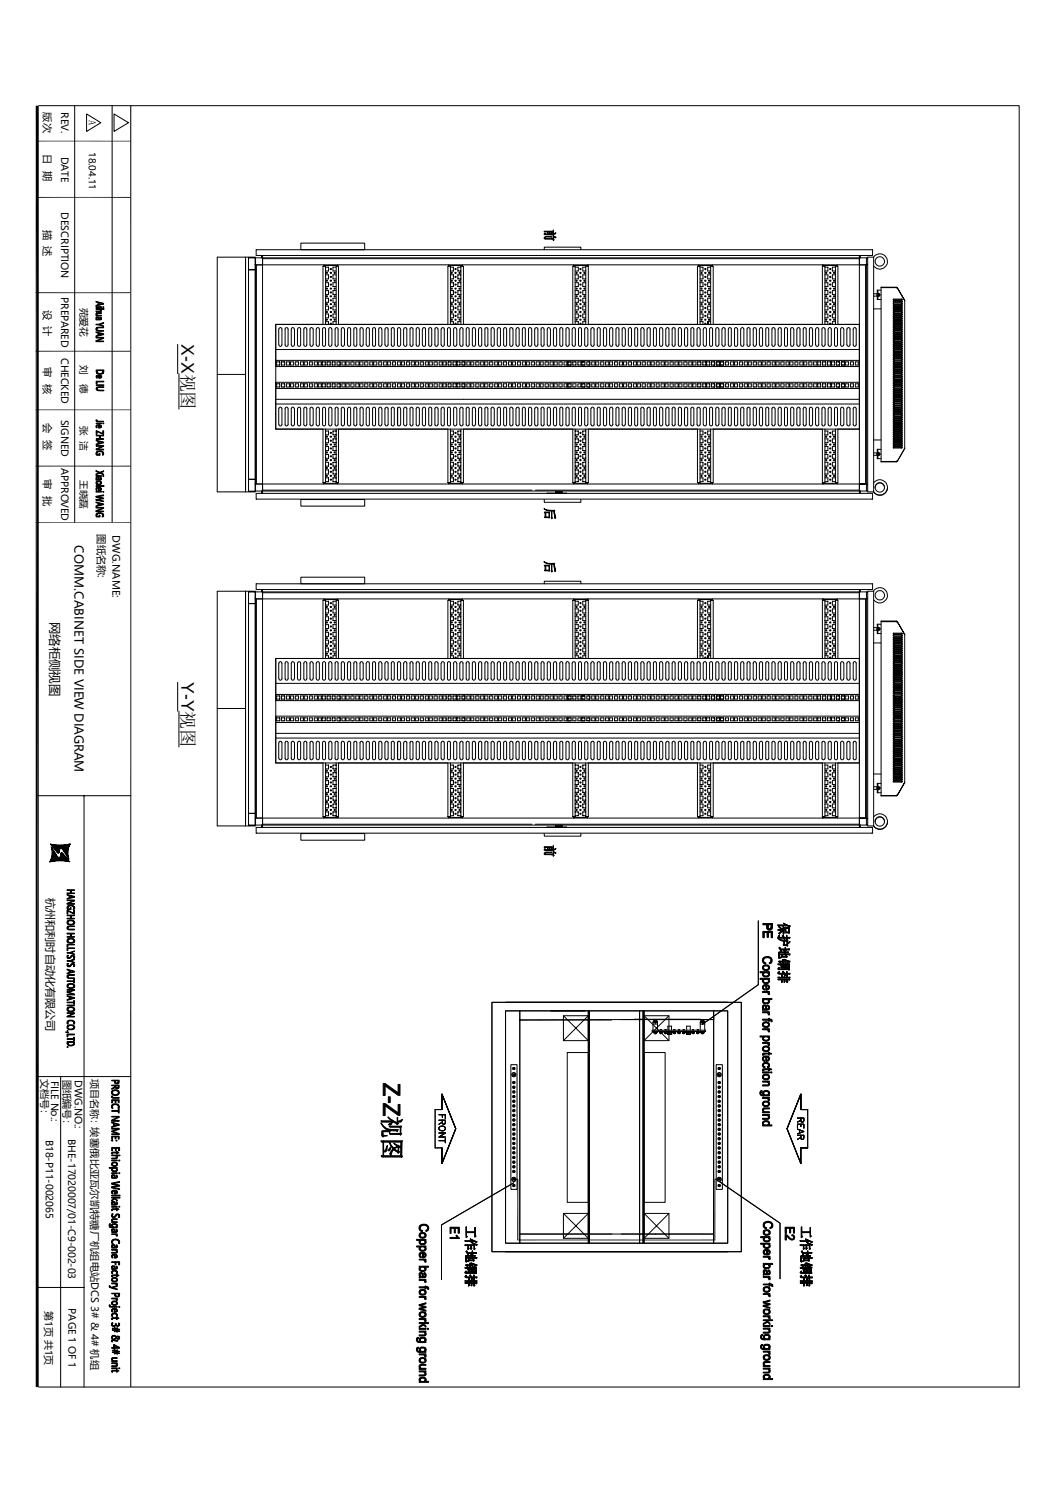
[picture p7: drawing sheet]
<svg xmlns="http://www.w3.org/2000/svg" width="210mm" height="297mm" viewBox="0 0 210 297" stroke-linecap="round" stroke-linejoin="round" font-family="sans-serif">
<defs><g id="words">
<g font-size="3.5">
<text x="36.1" y="68.5" transform="rotate(90 36.1 68.5)">X-X视图</text>
<text x="36.1" y="135.7" transform="rotate(90 36.1 135.7)">Y-Y视图</text>
</g>
<g font-size="2.5">
<text x="14.8" y="108.5" transform="rotate(90 14.8 108.5)">COMM.CABINET SIDE VIEW DIAGRAM</text>
<text x="10.1" y="123.7" transform="rotate(90 10.1 123.7)">网络柜侧视图</text>
</g>
<text font-size="2.2" x="9.3" y="178.6" transform="rotate(90 9.3 178.6)">杭州和利时自动化有限公司</text>
<g font-size="2">
<text x="8.7" y="22.4" transform="rotate(90 8.7 22.4)">版次</text>
<text x="12.1" y="22.3" transform="rotate(90 12.1 22.3)">REV.</text>
<text x="17.7" y="23.9" transform="rotate(90 17.7 23.9)">A</text>
<text x="8.7" y="30.7" transform="rotate(90 8.7 30.7)">日 期</text>
<text x="12.1" y="31.1" transform="rotate(90 12.1 31.1)">DATE</text>
<text x="8.7" y="45.7" transform="rotate(90 8.7 45.7)">描 述</text>
<text x="12.1" y="42.2" transform="rotate(90 12.1 42.2)">DESCRIPTION</text>
<text x="12.1" y="59" transform="rotate(90 12.1 59)">PREPARED</text>
<text x="8.7" y="61.6" transform="rotate(90 8.7 61.6)">设 计</text>
<text x="12.1" y="71.2" transform="rotate(90 12.1 71.2)">CHECKED</text>
<text x="8.7" y="73.1" transform="rotate(90 8.7 73.1)">审 核</text>
<text x="12.1" y="83.5" transform="rotate(90 12.1 83.5)">SIGNED</text>
<text x="8.7" y="84.2" transform="rotate(90 8.7 84.2)">会 签</text>
<text x="8.7" y="95.4" transform="rotate(90 8.7 95.4)">审 批</text>
<text x="12.1" y="93" transform="rotate(90 12.1 93)">APPROVED</text>
<text x="19.5" y="106.3" transform="rotate(90 19.5 106.3)">图纸名称:</text>
<text x="22.4" y="106.5" transform="rotate(90 22.4 106.5)">DWG.NAME:</text>
<text x="8.2" y="214.7" transform="rotate(90 8.2 214.7)">文档号：</text>
<text x="10.2" y="215" transform="rotate(90 10.2 215)">FILE No.:</text>
<text x="12.7" y="214.8" transform="rotate(90 12.7 214.8)">图纸编号：</text>
<text x="14.9" y="215" transform="rotate(90 14.9 215)">DWG.NO.:</text>
<text x="18.2" y="214.7" transform="rotate(90 18.2 214.7)">项目名称：埃塞俄比亚瓦尔凯特糖厂机组电站DCS 3# &amp; 4# 机组</text>
<text x="9.1" y="226.7" transform="rotate(90 9.1 226.7)">B18-P11-002065</text>
<text x="13.5" y="226.6" transform="rotate(90 13.5 226.6)">BHE-17020007/01-C9-002-03</text>
<text x="9" y="260.8" transform="rotate(90 9 260.8)">第1页 共1页</text>
<text x="13.6" y="260.3" transform="rotate(90 13.6 260.3)">PAGE 1 OF 1</text>
</g>
<g font-size="1.9">
<text x="17.7" y="30.2" transform="rotate(90 17.7 30.2)">18.04.11</text>
<text x="16" y="61.2" transform="rotate(90 16 61.2)">苑爱花</text>
<text x="16" y="72.7" transform="rotate(90 16 72.7)">刘</text>
<text x="16" y="76.3" transform="rotate(90 16 76.3)">德</text>
<text x="16" y="84.7" transform="rotate(90 16 84.7)">张 洁</text>
<text x="16" y="95.5" transform="rotate(90 16 95.5)">王晓磊</text>
</g>
<text font-size=".8" x="12.2" y="169.8" transform="rotate(90 12.2 169.8)">auto</text>
<g font-size=".5">
<text x="11.5" y="168.1" transform="rotate(90 11.5 168.1)">hollilas</text>
<text x="13.1" y="168.1" transform="rotate(90 13.1 168.1)">pgqh</text>
</g>
<text font-size=".4" x="10.6" y="169.9" transform="rotate(90 10.6 169.9)">hollysys</text>
</g></defs>
<g fill="none" stroke="#000" stroke-width=".2">
<path d="M7.4 39.3h18.6M7.4 28.1h18.6M7.7 21h195.1v255h-195.1M14.9 21v82.9M17.2 22.7l2.9 1.7-2.9 1.7zM22.3 21v82.9M22.7 22.7l2.9 1.7-2.9 1.7zM7.1 58.2h18.9M43.2 51.2h6.2v46.7h-6.2zM48.9 51.2v46.7zM49.4 53.7h1.4h-1.2M49.4 51.3h1.4"/>
<path d="M49.5 51.3l.1-.1h1.2v46.7h-1.2l-.1-.2M50.8 51.3h-1.2M50.8 51.4h.1M50.8 52.6h.1M50.8 52.7h121.8M50.8 51.3h121.6v46.4h-121.6zM51 49.7h122.6v1.1h-122.6zM51 52.7v43.6M52.1 50.8v.5M52.2 50.8v.5M52.2 50.8v47.4M52.2 51.5h118.8"/>
<path d="M59.9 48.4h12.7v1.3h-12.7zM64.4 52.7v.3M64.4 52.8h2.8M64.8 53.2h.6v.7h-.6M64.8 54.7h.6v.8h-.6M64.8 56.2h.6v.8h-.6M64.8 57.8h.6v.8h-.6M64.8 59.3h.6v.8h-.6M64.9 54.2h.3v.1l-.2 .1zM64.9 58.9h.3v.1l-.2 .1zM64.9 57.3h.3v.2l-.2 .1zM64.9 55.8h.3v.1l-.2 .1z"/>
<path d="M65.7 55h.3v.1l-.2 .1zM65.7 54.2h.3v.1l-.2 .1zM65.7 53.5h.3v.1l-.2 .1zM65.7 59.7h.3v.1l-.2 .1zM65.7 58.9h.3v.1l-.2 .1zM65.7 58.1h.3v.1l-.2 .1zM65.7 57.3h.3v.2l-.2 .1zM65.7 56.5h.3v.2l-.2 .1zM65.7 55.8h.3v.1l-.2 .1zM66.5 54.2h.2v.1l-.1 .1zM66.5 58.9h.2v.1l-.1 .1zM66.5 57.3h.2v.2l-.1 .1z"/>
<path d="M66.5 55.8h.2v.1l-.1 .1zM66.9 53.2h-.6v.7h.6M66.9 54.7h-.6v.8h.6M66.9 56.2h-.6v.8h.6M66.9 57.8h-.6v.8h.6M66.9 59.3h-.6v.8h.6M67.2 52.7v.3M89.2 52.8h2.8M89.2 52.7v.3M89.6 53.2h.6v.7h-.6M89.6 54.7h.6v.8h-.6M89.6 56.2h.6v.8h-.6"/>
<path d="M89.6 57.8h.6v.8h-.6M89.6 59.3h.6v.8h-.6M89.7 55.8h.3v.1l-.1 .1zM89.7 54.2h.3v.1l-.1 .1zM89.7 58.9h.3v.1l-.1 .1zM89.7 57.3h.3v.2l-.1 .1zM90.5 55.8h.3v.1l-.2 .1zM90.5 55h.3v.1l-.2 .1zM90.5 54.2h.3v.1l-.2 .1zM90.5 53.5h.3v.1l-.2 .1zM90.5 59.7h.3v.1l-.2 .1zM90.5 58.9h.3v.1l-.2 .1z"/>
<path d="M90.5 58.1h.3v.1l-.2 .1zM90.5 57.3h.3v.2l-.2 .1zM90.5 56.5h.3v.2l-.2 .1zM91.3 55.8h.3v.1l-.2 .1zM91.3 54.2h.3v.1l-.2 .1zM91.3 58.9h.3v.1l-.2 .1zM91.3 57.3h.3v.2l-.2 .1zM91.7 53.2h-.6v.7h.6M91.7 54.7h-.6v.8h.6M91.7 56.2h-.6v.8h.6M91.7 57.8h-.6v.8h.6M91.7 59.3h-.6v.8h.6"/>
<path d="M92 52.7v.3M108.3 49.7v-.5h7.3v.5M114.1 52.8h2.8M114.1 52.7v.3M114.4 53.2h.7v.7h-.7M114.4 54.7h.7v.8h-.7M114.4 56.2h.7v.8h-.7M114.4 57.8h.7v.8h-.7M114.4 59.3h.7v.8h-.7M114.6 55.8h.3v.1l-.2 .1zM114.6 54.2h.3v.1l-.2 .1zM114.6 58.9h.3v.1l-.2 .1z"/>
<path d="M114.6 57.3h.3v.2l-.2 .1zM115.4 56.5h.2v.2l-.1 .1zM115.4 55.8h.2v.1l-.1 .1zM115.4 55h.2v.1l-.1 .1zM115.4 54.2h.2v.1l-.1 .1zM115.4 53.5h.2v.1l-.1 .1zM115.4 59.7h.2v.1l-.1 .1zM115.4 58.9h.2v.1l-.1 .1zM115.4 58.1h.2v.1l-.1 .1zM115.4 57.3h.2v.2l-.1 .1zM116.2 55.8h.2v.1l-.1 .1zM116.2 54.2h.2v.1l-.1 .1z"/>
<path d="M116.2 58.9h.2v.1l-.1 .1zM116.2 57.3h.2v.2l-.1 .1zM116.5 53.2h-.5v.7h.5M116.5 54.7h-.5v.8h.5M116.5 56.2h-.5v.8h.5M116.5 57.8h-.5v.8h.5M116.5 59.3h-.5v.8h.5M116.9 52.7v.3M117.1 53h-.6v11.5h-.5v-.5h.5M117.1 52.7v11.8h21.7v-11.5h.5v11.5h.6v-.5h-.6M138.9 52.8h2.8M138.9 52.7v.3"/>
<path d="M139.3 53.2h.6v.7h-.6M139.3 54.7h.6v.8h-.6M139.3 56.2h.6v.8h-.6M139.3 57.8h.6v.8h-.6M139.3 59.3h.6v.8h-.6M139.4 55.8h.3v.1l-.1 .1zM139.4 54.2h.3v.1l-.1 .1zM139.4 58.9h.3v.1l-.1 .1zM139.4 57.3h.3v.2l-.1 .1zM140.2 56.5h.3v.2l-.2 .1zM140.2 55.8h.3v.1l-.2 .1zM140.2 55h.3v.1l-.2 .1z"/>
<path d="M140.2 54.2h.3v.1l-.2 .1zM140.2 53.5h.3v.1l-.2 .1zM140.2 59.7h.3v.1l-.2 .1zM140.2 58.9h.3v.1l-.2 .1zM140.2 58.1h.3v.1l-.2 .1zM140.2 57.3h.3v.2l-.2 .1zM141 55.8h.2v.1l-.1 .1zM141 54.2h.2v.1l-.1 .1zM141 58.9h.2v.1l-.1 .1zM141 57.3h.2v.2l-.1 .1zM141.4 53.2h-.6v.7h.6M141.4 54.7h-.6v.8h.6"/>
<path d="M141.4 56.2h-.6v.8h.6M141.4 57.8h-.6v.8h.6M141.4 59.3h-.6v.8h.6M141.7 52.7v.3M163.6 52.7v11.8h-21.7v-11.5h-.5v11.5h-.6v-.5h.6M163.6 53h.5v11.5h.6v-.5h-.6M163.8 52.8h2.8M163.8 52.7v.3M164.1 53.2h.6v.7h-.6M164.1 54.7h.6v.8h-.6M164.1 56.2h.6v.8h-.6M164.1 57.8h.6v.8h-.6"/>
<path d="M164.1 59.3h.6v.8h-.6M164.3 54.2h.2v.1l-.1 .1zM164.3 58.9h.2v.1l-.1 .1zM164.3 57.3h.2v.2l-.1 .1zM164.3 55.8h.2v.1l-.1 .1zM165.1 55h.2v.1l-.1 .1zM165.1 54.2h.2v.1l-.1 .1zM165.1 53.5h.2v.1l-.1 .1zM165.1 59.7h.2v.1l-.1 .1zM165.1 58.9h.2v.1l-.1 .1zM165.1 58.1h.2v.1l-.1 .1zM165.1 57.3h.2v.2l-.1 .1z"/>
<path d="M165.1 56.5h.2v.2l-.1 .1zM165.1 55.8h.2v.1l-.1 .1zM165.8 54.2h.3v.1l-.2 .1zM165.8 58.9h.3v.1l-.2 .1zM165.8 57.3h.3v.2l-.2 .1zM165.8 55.8h.3v.1l-.2 .1zM166.2 53.2h-.6v.7h.6M166.2 54.7h-.6v.8h.6M166.2 56.2h-.6v.8h.6M166.2 57.8h-.6v.8h.6M166.2 59.3h-.6v.8h.6M166.6 52.7v.3"/>
<path d="M171 50.8v47.4M171.1 50.8v.5M172.2 52.7v43.6M172.4 51.4h.2M172.4 52.6h.2M172.6 51.2h1.2v46.7h-1.2zM173.8 51.2a1.52 1.52 0 0 1 2.2-.3 1.52 1.52 0 0 1 .1 2.3 1.52 1.52 0 0 1-2.3-.3M173.8 58.9h.7M173.8 58.4h.7M174.5 58.4v.5M174.7 58.4v.6M174.7 57.7v1.9"/>
<path d="M174.8 59h.1M174.8 58.4h.1M174.8 58.4l.2 .1M174.8 58.4v.6zM175 58.7h.1M175 58.9h.1M175 58.6h.1M175 58.5h.1M175 58.6v.1M175 58.5v.1M175 58.7l-.2 .2M175.3 57.2h3.1"/>
<path d="M175.3 57.7h-.8v1.9h.8M177.8 59.7v-.2l1.7 .1v.1h-1.7M178.4 57.2h.1l1.5 2.6v29.4l-1.6 2.6M178.4 57.2l-3.1-.1v34.8h3.1M178.4 57.3h.1M178.4 57.2l.1 .1M179.3 59.9l.2 .1-.1 .1M179.3 59.5l.2 .1-.1 .1M180 59.8h.1M7.1 69.9h18.9M35.3 68.5v5.8M35.6 74.3v7.1"/>
<path d="M43.2 74.5h5.7zM54.9 64.5h116.1v20.9h-116.1zM54.9 69.5h116.1M54.9 71.7h116.1M54.9 77.3h116.1M54.9 79.4h116.1M55 72h.7v.6h-.7zM55 76.4h.7v.6h-.7zM55.5 65.5v3.1M55.5 65.5l.2-.3 .3 .1 .1 .2v3.1l-.2 .3-.4-.1v-.2M56 72h.6v.6h-.6zM56 76.4h.6v.6h-.6z"/>
<path d="M56.8 65.3l.3-.1 .2 .3v3.1l-.2 .3-.3-.1-.1-.2zM57 72h.6v.6h-.6zM57 76.4h.6v.6h-.6zM57.8 72h.6v.6h-.6zM57.8 76.4h.6v.6h-.6zM58.5 65.5l-.2-.3-.3 .1v.2v3.1l.2 .3 .3-.1v-.2M58.6 65.5v3.1M58.8 72h.6v.6h-.6zM58.8 76.4h.6v.6h-.6zM59.2 65.5v3.1M59.2 65.5l.2-.3 .4 .1v.2v3.1l-.2 .3-.3-.1-.1-.2M59.8 72h.6v.6h-.6z"/>
<path d="M59.8 76.4h.6v.6h-.6zM60.5 65.3l.3-.1 .2 .3v3.1l-.2 .3-.3-.1v-.2zM60.5 72h.7v.6h-.7zM60.5 76.4h.7v.6h-.7zM61.6 72h.5v.6h-.5zM61.6 76.4h.5v.6h-.5zM62.3 65.5l-.2-.3-.4 .1v.2v3.1l.2 .3 .3-.1 .1-.2M62.3 65.5v3.1M62.5 72h.7v.6h-.7zM62.5 76.4h.7v.6h-.7zM62.9 65.5v3.1M62.9 65.5l.3-.3 .3 .1v.2v3.1l-.2 .3-.3-.1-.1-.2"/>
<path d="M63.3 72h.6v.6h-.6zM63.3 76.4h.6v.6h-.6zM64.1 72h.6v.6h-.6zM64.1 76.4h.6v.6h-.6zM64.2 65.3l.4-.1 .2 .3v3.1l-.2 .3-.4-.1v-.2zM64.8 64h.6v.5h-.6v-11.5h-.5v11.5h-9.4v8.4h116.1M64.8 60.9h.6v.8h-.6M64.8 62.5h.6v.7h-.6M64.9 60.4h.3v.2h-.2zM64.9 63.5h.3v.2h-.2zM64.9 62h.3v.1l-.2 .1zM65.1 72h.6v.6h-.6z"/>
<path d="M65.1 76.4h.6v.6h-.6zM65.7 61.2h.3v.1l-.2 .1zM65.7 60.4h.3v.2h-.2zM65.7 64.3h.3v.2h-.2zM65.7 63.5h.3v.2h-.2zM65.7 62.8h.3v.1l-.2 .1zM65.7 62h.3v.1l-.2 .1zM66 65.5l-.2-.3-.4 .1v.2v3.1l.2 .3 .4-.1v-.2M66 65.5v3.1M66.1 72h.6v.6h-.6zM66.1 76.4h.6v.6h-.6zM66.5 60.4h.2v.2h-.1z"/>
<path d="M66.5 63.5h.2v.2h-.1zM66.5 62h.2v.1l-.1 .1zM66.7 65.3l.4-.1 .2 .3v3.1l-.2 .3-.4-.1v-.2zM66.9 60.9h-.6v.8h.6M66.9 62.5h-.6v.7h.6M66.9 64h-.6v.5h.6v-11.5h.5v11.5h21.7v-11.5h.5v11.5h.6v-.5h-.6M67.1 72h.6v.6h-.6zM67.1 76.4h.6v.6h-.6zM67.4 72h.3v.6M68 72h.7v.6h-.7zM68 76.4h.7v.6h-.7zM68.5 65.5l-.2-.3-.4 .1v.2v3.1l.2 .3 .4-.1v-.2"/>
<path d="M68.5 65.5v3.1M68.8 72h.7v.6h-.7zM68.8 76.4h.7v.6h-.7zM69.1 65.5v3.1M69.2 65.5l.2-.3 .3 .1 .1 .2v3.1l-.2 .3-.4-.1v-.2M69.8 72h.6v.6h-.6zM69.8 76.4h.6v.6h-.6zM70.4 65.3l.4-.1 .2 .3v3.1l-.2 .3-.4-.1v-.2zM70.8 72h.6v.6h-.6zM70.8 76.4h.6v.6h-.6zM71.6 72h.6v.6h-.6zM71.6 76.4h.6v.6h-.6z"/>
<path d="M72.2 65.5l-.2-.3-.3 .1-.1 .2v3.1l.2 .3 .4-.1v-.2M72.3 65.5v3.1M72.6 72h.6v.6h-.6zM72.6 76.4h.6v.6h-.6zM72.9 65.5v3.1M72.9 65.5l.2-.3 .3 .1 .1 .2v3.1l-.2 .3-.4-.1v-.2M73.6 72h.6v.6h-.6zM73.6 76.4h.6v.6h-.6zM74.2 65.3l.3-.1 .2 .3v3.1l-.2 .3-.3-.1-.1-.2zM74.3 72h.7v.6h-.7zM74.3 76.4h.7v.6h-.7zM75.4 72h.5v.6h-.5z"/>
<path d="M75.4 76.4h.5v.6h-.5zM75.9 65.5l-.2-.3-.3 .1v.2v3.1l.2 .3 .3-.1v-.2M76 65.5v3.1M76.3 72h.7v.6h-.7zM76.3 76.4h.7v.6h-.7zM76.7 65.3l.3-.1 .2 .3v3.1l-.2 .3-.4-.3zM77.1 72h.6v.6h-.6zM77.1 76.4h.6v.6h-.6zM77.9 65.3l.3-.1 .2 .3v3.1l-.2 .3-.3-.1v-.2zM78.1 72h.6v.6h-.6zM78.1 76.4h.6v.6h-.6zM79.1 72h.6v.6h-.6z"/>
<path d="M79.1 76.4h.6v.6h-.6zM79.7 65.5l-.2-.3-.4 .1v.2v3.1l.2 .3 .3-.1 .1-.2M79.7 65.5v3.1M79.9 72h.6v.6h-.6zM79.9 76.4h.6v.6h-.6zM80.4 65.3l.3-.1 .2 .3v3.1l-.2 .3-.4-.3zM80.9 72h.6v.6h-.6zM80.9 76.4h.6v.6h-.6zM81.6 65.3l.4-.1 .2 .3v3.1l-.2 .3-.4-.1v-.2zM81.8 72h.7v.6h-.7zM81.8 76.4h.7v.6h-.7zM82.6 72h.7v.6h-.7z"/>
<path d="M82.6 76.4h.7v.6h-.7zM83.4 65.5l-.2-.3-.4 .1v.2v3.1l.2 .3 .4-.1v-.2M83.4 65.5v3.1M83.6 72h.6v.6h-.6zM83.6 76.4h.6v.6h-.6zM84 65.5v3.1M84.1 65.5l.2-.3 .3 .1 .1 .2v3.1l-.2 .3-.4-.1v-.2M84.6 72h.6v.6h-.6zM84.6 76.4h.6v.6h-.6zM85.3 65.3l.4-.1 .2 .3v3.1l-.2 .3-.4-.1v-.2zM85.4 72h.6v.6h-.6zM85.4 76.4h.6v.6h-.6z"/>
<path d="M86.4 72h.6v.6h-.6zM86.4 76.4h.6v.6h-.6zM86.6 65.3l.3-.1 .2 .3v3.1l-.2 .3-.3-.1-.1-.2zM87.4 72h.6v.6h-.6zM87.4 76.4h.6v.6h-.6zM87.8 65.5v3.1M87.8 65.5l.2-.3 .3 .1 .1 .2v3.1l-.2 .3-.4-.1v-.2M88.1 72h.7v.6h-.7zM88.1 76.4h.7v.6h-.7zM89.1 65.3l.3-.1 .2 .3v3.1l-.2 .3-.3-.1-.1-.2zM89.2 72h.5v.6h-.5zM89.2 76.4h.5v.6h-.5z"/>
<path d="M89.6 60.9h.6v.8h-.6M89.6 62.5h.6v.7h-.6M89.7 60.4h.3v.2h-.1zM89.7 63.5h.3v.2h-.1zM89.7 62h.3v.1l-.1 .1zM90.1 72h.7v.6h-.7zM90.1 76.4h.7v.6h-.7zM90.5 61.2h.3v.1l-.2 .1zM90.5 60.4h.3v.2h-.2zM90.5 64.3h.3v.2h-.2zM90.5 63.5h.3v.2h-.2zM90.5 62.8h.3v.1l-.2 .1z"/>
<path d="M90.5 62h.3v.1l-.2 .1zM90.8 65.5l-.2-.3-.3 .1v.2v3.1l.2 .3 .3-.1v-.2M90.9 65.5v3.1M90.9 72h.6v.6h-.6zM90.9 76.4h.6v.6h-.6zM91.3 60.4h.3v.2h-.2zM91.3 63.5h.3v.2h-.2zM91.3 62h.3v.1l-.2 .1zM91.5 65.5v3.1M91.5 65.5l.2-.3 .4 .1v.2v3.1l-.2 .3-.3-.1-.1-.2M91.7 64h-.6v.5h.6v-11.5h.5v11.5h21.8v-11.5h.4v11.5h.7v-.5h-.7M91.7 60.9h-.6v.8h.6"/>
<path d="M91.7 62.5h-.6v.7h.6M91.9 72h.6v.6h-.6zM91.9 76.4h.6v.6h-.6zM92.8 65.3l.3-.1 .2 .3v3.1l-.2 .3-.3-.1v-.2zM92.9 72h.6v.6h-.6zM92.9 76.4h.6v.6h-.6zM93.7 72h.6v.6h-.6zM93.7 76.4h.6v.6h-.6zM94.6 65.5l-.2-.3-.4 .1v.2v3.1l.2 .3 .3-.1 .1-.2M94.6 65.5v3.1M94.7 72h.6v.6h-.6zM94.7 76.4h.6v.6h-.6z"/>
<path d="M95.2 65.5v3.1M95.2 65.5l.3-.3 .3 .1v.2v3.1l-.2 .3-.3-.1-.1-.2M95.6 72h.7v.6h-.7zM95.6 76.4h.7v.6h-.7zM96.4 72h.7v.6h-.7zM96.4 76.4h.7v.6h-.7zM96.5 65.3l.4-.1 .2 .3v3.1l-.2 .3-.4-.1v-.2zM97.4 72h.6v.6h-.6zM97.4 76.4h.6v.6h-.6zM98.3 65.5l-.2-.3-.4 .1v.2v3.1l.2 .3 .4-.1v-.2M98.3 65.5v3.1M98.4 72h.6v.6h-.6z"/>
<path d="M98.4 76.4h.6v.6h-.6zM98.9 65.5v3.1M99 65.5l.2-.3 .3 .1 .1 .2v3.1l-.2 .3-.4-.1v-.2M99.2 72h.6v.6h-.6zM99.2 76.4h.6v.6h-.6zM100.2 72h.6v.6h-.6zM100.2 76.4h.6v.6h-.6zM100.2 65.3l.4-.1 .2 .3v3.1l-.2 .3-.4-.1v-.2zM101.2 72h.6v.6h-.6zM101.2 76.4h.6v.6h-.6zM101.9 72h.7v.6h-.7zM101.9 76.4h.7v.6h-.7z"/>
<path d="M102 65.5l-.2-.3-.3 .1-.1 .2v3.1l.2 .3 .4-.1v-.2M102.1 65.5v3.1M102.7 65.5v3.1M102.7 65.5l.2-.3 .4 .1v.2v3.1l-.2 .3-.4-.1v-.2M103 72h.5v.6h-.5zM103 76.4h.5v.6h-.5zM103.9 72h.7v.6h-.7zM103.9 76.4h.7v.6h-.7zM104 65.3l.3-.1 .2 .3v3.1l-.2 .3-.3-.1-.1-.2zM104.7 72h.6v.6h-.6zM104.7 76.4h.6v.6h-.6zM105.7 72h.6v.6h-.6z"/>
<path d="M105.7 76.4h.6v.6h-.6zM105.7 65.5l-.2-.3-.3 .1v.2v3.1l.2 .3 .3-.1v-.2M105.8 65.5v3.1M106.4 65.5v3.1M106.4 65.5l.2-.3 .4 .1v.2v3.1l-.2 .3-.3-.1-.1-.2M106.7 72h.6v.6h-.6zM106.7 76.4h.6v.6h-.6zM107.5 72h.6v.6h-.6zM107.5 76.4h.6v.6h-.6zM107.7 65.3l.3-.1 .2 .3v3.1l-.2 .3-.3-.1v-.2zM108.5 72h.6v.6h-.6zM108.5 76.4h.6v.6h-.6z"/>
<path d="M109.4 72h.7v.6h-.7zM109.4 76.4h.7v.6h-.7zM109.5 65.5l-.2-.3-.4 .1v.2v3.1l.2 .3 .3-.1 .1-.2M109.5 65.5v3.1M110.1 65.5v3.1M110.2 65.5l.2-.3 .3 .1v.2v3.1l-.2 .3-.3-.1v-.2M110.2 72h.7v.6h-.7zM110.2 76.4h.7v.6h-.7zM111.2 72h.6v.6h-.6zM111.2 76.4h.6v.6h-.6zM111.4 65.3l.4-.1 .2 .3v3.1l-.2 .3-.4-.1v-.2zM112.2 72h.6v.6h-.6z"/>
<path d="M112.2 76.4h.6v.6h-.6zM113 72h.6v.6h-.6zM113 76.4h.6v.6h-.6zM113.2 65.5l-.2-.3-.4 .1v.2v3.1l.2 .3 .4-.1v-.2M113.2 65.5v3.1M113.9 65.3l.4-.1 .2 .3v3.1l-.2 .3-.5-.3zM114 72h.6v.6h-.6zM114 76.4h.6v.6h-.6zM114.4 60.9h.7v.8h-.7M114.4 62.5h.7v.7h-.7M114.6 60.4h.3v.2h-.2zM114.6 63.5h.3v.2h-.2z"/>
<path d="M114.6 62h.3v.1l-.2 .1zM115 76.4h.6v.6h-.6zM115 72h.6v.6h-.6zM115.1 65.3l.4-.1 .2 .3v3.1l-.2 .3-.4-.1v-.2zM115.4 61.2h.2v.1l-.1 .1zM115.4 60.4h.2v.2h-.1zM115.4 64.3h.2v.2h-.1zM115.4 63.5h.2v.2h-.1zM115.4 62.8h.2v.1l-.1 .1zM115.4 62h.2v.1l-.1 .1zM115.7 72v.6h.7M115.7 72h.7v.6"/>
<path d="M115.7 76.4h.7v.6h-.7zM116.2 60.4h.2v.2h-.1zM116.2 63.5h.2v.2h-.1zM116.2 62h.2v.1l-.1 .1zM116.5 60.9h-.5v.8h.5M116.5 62.5h-.5v.7h.5M116.8 72h.5v.6h-.5zM116.8 76.4h.5v.6h-.5zM116.9 65.5l-.2-.3-.3 .1-.1 .2v3.1l.2 .3 .4-.1v-.2M117 65.5v3.1M117.6 65.5v3.1M117.6 65.5l.2-.3 .4 .1v.2v3.1l-.2 .3-.4-.1v-.2"/>
<path d="M117.7 72h.7v.6h-.7zM117.7 76.4h.7v.6h-.7zM118.5 72h.6v.6h-.6zM118.5 76.4h.6v.6h-.6zM118.9 65.3l.3-.1 .2 .3v3.1l-.2 .3-.3-.1-.1-.2zM119.5 72h.6v.6h-.6zM119.5 76.4h.6v.6h-.6zM120.1 65.3l.3-.1 .2 .3v3.1l-.2 .3-.3-.1v-.2zM120.5 72h.6v.6h-.6zM120.5 76.4h.6v.6h-.6zM121.3 72h.6v.6h-.6zM121.3 76.4h.6v.6h-.6z"/>
<path d="M121.3 65.5v3.1M121.3 65.5l.2-.3 .4 .1v.2v3.1l-.2 .3-.3-.1-.1-.2M122.3 72h.6v.6h-.6zM122.3 76.4h.6v.6h-.6zM122.6 65.3l.3-.1 .2 .3v3.1l-.2 .3-.3-.1v-.2zM123.2 72h.7v.6h-.7zM123.2 76.4h.7v.6h-.7zM123.8 65.3l.4-.1 .2 .3v3.1l-.2 .3-.4-.1v-.2zM124 72h.7v.6h-.7zM124 76.4h.7v.6h-.7zM125 72h.6v.6h-.6zM125 76.4h.6v.6h-.6z"/>
<path d="M125 65.5v3.1M125.1 65.5l.2-.3 .3 .1v.2v3.1l-.2 .3-.3-.1v-.2M126 72h.6v.6h-.6zM126 76.4h.6v.6h-.6zM126.3 65.3l.4-.1 .2 .3v3.1l-.2 .3-.4-.1v-.2zM126.8 72h.6v.6h-.6zM126.8 76.4h.6v.6h-.6zM127.8 72h.6v.6h-.6zM127.8 76.4h.6v.6h-.6zM128.1 65.5l-.2-.3-.3 .1-.1 .2v3.1l.2 .3 .4-.1v-.2M128.1 65.5v3.1M128.7 65.5v3.1"/>
<path d="M128.8 65.5l.2-.3 .3 .1 .1 .2v3.1l-.2 .3-.4-.1v-.2M128.8 72h.6v.6h-.6zM128.8 76.4h.6v.6h-.6zM129.5 72h.7v.6h-.7zM129.5 76.4h.7v.6h-.7zM130 65.3l.4-.1 .2 .3v3.1l-.2 .3-.4-.1v-.2zM130.6 72h.5v.6h-.5zM130.6 76.4h.5v.6h-.5zM131.5 72h.7v.6h-.7zM131.5 76.4h.7v.6h-.7zM131.8 65.5l-.2-.3-.3 .1-.1 .2v3.1l.2 .3 .4-.1v-.2M131.9 65.5v3.1"/>
<path d="M132.3 72h.6v.6h-.6zM132.3 76.4h.6v.6h-.6zM132.5 65.5v3.1M132.5 65.5l.2-.3 .4 .1v.2v3.1l-.2 .3-.4-.1v-.2M133.3 72h.6v.6h-.6zM133.3 76.4h.6v.6h-.6zM133.8 65.3l.3-.1 .2 .3v3.1l-.2 .3-.3-.1-.1-.2zM134.3 72h.6v.6h-.6zM134.3 76.4h.6v.6h-.6zM135.1 72h.6v.6h-.6zM135.1 76.4h.6v.6h-.6zM135.6 65.5l-.3-.3-.3 .1v.2v3.1l.2 .3 .3-.1 .1-.2"/>
<path d="M135.6 65.5v3.1M136.1 72h.6v.6h-.6zM136.1 76.4h.6v.6h-.6zM136.2 65.5v3.1M136.2 65.5l.2-.3 .4 .1v.2v3.1l-.2 .3-.3-.1-.1-.2M137 72h.7v.6h-.7zM137 76.4h.7v.6h-.7zM137.5 65.3l.3-.1 .2 .3v3.1l-.2 .3-.3-.1v-.2zM137.8 72h.7v.6h-.7zM137.8 76.4h.7v.6h-.7zM138.8 72h.6v.6h-.6zM138.8 76.4h.6v.6h-.6z"/>
<path d="M139.3 65.5l-.2-.3-.4 .1v.2v3.1l.2 .3 .3-.1 .1-.2M139.3 60.9h.6v.8h-.6M139.3 62.5h.6v.7h-.6M139.3 65.5v3.1M139.4 60.4h.3v.2h-.1zM139.4 63.5h.3v.2h-.1zM139.4 62h.3v.1l-.1 .1zM139.8 72h.6v.6h-.6zM139.8 76.4h.6v.6h-.6zM139.9 65.5v3.1M140 65.5l.2-.3 .3 .1v.2v3.1l-.2 .3-.3-.1v-.2M140.2 61.2h.3v.1l-.2 .1z"/>
<path d="M140.2 60.4h.3v.2h-.2zM140.2 64.3h.3v.2h-.2zM140.2 63.5h.3v.2h-.2zM140.2 62.8h.3v.1l-.2 .1zM140.2 62h.3v.1l-.2 .1zM140.6 72h.6v.6h-.6zM140.6 76.4h.6v.6h-.6zM140.8 64.2h.1M140.9 64v.5M141 60.4h.2v.2h-.1zM141 63.5h.2v.2h-.1zM141 62h.2v.1l-.1 .1z"/>
<path d="M141 63.7h.2M141 63.5h.2M141.2 65.3l.4-.1 .2 .3v3.1l-.2 .3-.4-.1v-.2zM141.4 60.9h-.6v.8h.6M141.4 62.5h-.6v.7h.6M141.6 72h.6v.6h-.6zM141.6 76.4h.6v.6h-.6zM142.6 72h.6v.6h-.6zM142.6 76.4h.6v.6h-.6zM143 65.5l-.2-.3-.3 .1-.1 .2v3.1l.2 .3 .4-.1v-.2M143 65.5v3.1M143.3 72h.7v.6h-.7z"/>
<path d="M143.3 76.4h.7v.6h-.7zM143.6 65.5v3.1M143.7 65.5l.2-.3 .3 .1 .1 .2v3.1l-.2 .3-.4-.1v-.2M144.4 72h.5v.6h-.5zM144.4 76.4h.5v.6h-.5zM144.9 65.3l.4-.1 .2 .3v3.1l-.2 .3-.4-.1v-.2zM145.3 72h.7v.6h-.7zM145.3 76.4h.7v.6h-.7zM146.1 72h.6v.6h-.6zM146.1 76.4h.6v.6h-.6zM146.7 65.5l-.2-.3-.3 .1-.1 .2v3.1l.2 .3 .4-.1v-.2M146.8 65.5v3.1"/>
<path d="M147.1 72h.6v.6h-.6zM147.1 76.4h.6v.6h-.6zM147.4 65.5v3.1M147.4 65.5l.2-.3 .4 .1v.2v3.1l-.2 .3-.4-.1v-.2M148.1 72h.6v.6h-.6zM148.1 76.4h.6v.6h-.6zM148.7 65.3l.3-.1 .2 .3v3.1l-.2 .3-.3-.1-.1-.2zM148.9 72h.6v.6h-.6zM148.9 76.4h.6v.6h-.6zM149.9 72h.6v.6h-.6zM149.9 76.4h.6v.6h-.6zM150.5 65.5l-.3-.3-.3 .1v.2v3.1l.2 .3 .3-.1 .1-.2"/>
<path d="M150.5 65.5v3.1M150.8 72h.7v.6h-.7zM150.8 76.4h.7v.6h-.7zM151.2 65.3l.3-.1 .2 .3v3.1l-.2 .3-.4-.3zM151.6 72h.7v.6h-.7zM151.6 76.4h.7v.6h-.7zM152.4 65.3l.3-.1 .3 .3v3.1l-.3 .3-.3-.1v-.2zM152.6 72h.6v.6h-.6zM152.6 76.4h.6v.6h-.6zM153.6 72h.6v.6h-.6zM153.6 76.4h.6v.6h-.6zM154.2 65.5l-.2-.3-.4 .1v.2v3.1l.2 .3 .3-.1 .1-.2"/>
<path d="M154.2 65.5v3.1M154.4 72h.6v.6h-.6zM154.4 76.4h.6v.6h-.6zM154.8 65.5v3.1M154.9 65.5l.2-.3 .3 .1v.2v3.1l-.2 .3-.3-.1v-.2M155.4 72h.6v.6h-.6zM155.4 76.4h.6v.6h-.6zM156.1 65.3l.4-.1 .2 .3v3.1l-.2 .3-.4-.1v-.2zM156.4 72h.6v.6h-.6zM156.4 76.4h.6v.6h-.6zM157.1 72h.7v.6h-.7zM157.1 76.4h.7v.6h-.7z"/>
<path d="M157.4 65.3l.3-.1 .2 .3v3.1l-.2 .3-.3-.1-.1-.2zM158.2 72h.5v.6h-.5zM158.2 76.4h.5v.6h-.5zM158.5 65.5v3.1M158.6 65.5l.2-.3 .3 .1 .1 .2v3.1l-.2 .3-.4-.1v-.2M159.1 72h.7v.6h-.7zM159.1 76.4h.7v.6h-.7zM159.9 65.3l.3-.1 .2 .3v3.1l-.2 .3-.3-.1-.1-.2zM159.9 72h.6v.6h-.6zM159.9 76.4h.6v.6h-.6zM160.9 72h.6v.6h-.6zM160.9 76.4h.6v.6h-.6z"/>
<path d="M161.6 65.5l-.2-.3-.3 .1-.1 .2v3.1l.2 .3 .4-.1v-.2M161.7 65.5v3.1M161.9 72h.6v.6h-.6zM161.9 76.4h.6v.6h-.6zM162.3 65.5v3.1M162.3 65.5l.2-.3 .4 .1v.2v3.1l-.2 .3-.4-.1v-.2M162.7 72h.6v.6h-.6zM162.7 76.4h.6v.6h-.6zM163.7 72h.6v.6h-.6zM163.7 76.4h.6v.6h-.6zM164.1 65.5l-.2-.3-.3 .1-.1 .2v3.1l.2 .3 .4-.1v-.2M164.1 60.9h.6v.8h-.6"/>
<path d="M164.1 62.5h.6v.7h-.6M164.2 65.5v3.1M164.3 60.4h.2v.2h-.1zM164.3 63.5h.2v.2h-.1zM164.3 62h.2v.1l-.1 .1zM164.6 72h.7v.6h-.7zM164.6 76.4h.7v.6h-.7zM164.8 65.5v3.1M164.8 65.5l.2-.3 .4 .1v.2v3.1l-.2 .3-.4-.1v-.2M165.1 61.2h.2v.1l-.1 .1zM165.1 60.4h.2v.2h-.1zM165.1 64.3h.2v.2h-.1z"/>
<path d="M165.1 63.5h.2v.2h-.1zM165.1 62.8h.2v.1l-.1 .1zM165.1 62h.2v.1l-.1 .1zM165.4 72h.7v.6h-.7zM165.4 76.4h.7v.6h-.7zM165.8 60.4h.3v.2h-.2zM165.8 63.5h.3v.2h-.2zM165.8 62h.3v.1l-.2 .1zM166.1 65.3l.3-.1 .2 .3v3.1l-.2 .3-.3-.1-.1-.2zM166.2 64h-.6v.5h.6v-11.5h.5v11.5h4.3M166.2 60.9h-.6v.8h.6M166.2 62.5h-.6v.7h.6"/>
<path d="M166.4 72h.6v.6h-.6zM166.4 76.4h.6v.6h-.6zM166.8 72h.1M166.8 77h.1M167.3 65.3l.3-.1 .3 .3v3.1l-.3 .3-.3-.1v-.2zM167.4 72h.6v.6h-.6zM167.4 76.4h.6v.6h-.6zM168.2 72h.6v.6h-.6zM168.2 76.4h.6v.6h-.6zM168.5 65.5v3.1M168.5 65.5l.2-.3 .4 .1v.2v3.1l-.2 .3-.3-.1-.1-.2M169.2 72h.6v.6h-.6z"/>
<path d="M169.2 76.4h.6v.6h-.6zM169.8 65.3l.3-.1 .2 .3v3.1l-.2 .3-.3-.1v-.2zM170.2 72h.6v.6h-.6zM170.2 76.4h.6v.6h-.6zM171 76.1h-116.1v9.3h9.4v10.6h.5v-10.6M173.8 61.5h1.5M177.7 79.7h1.8v.1zM177.8 60.1v-.2l1.7 .1v.1h-1.7M177.8 60.3v.1M177.8 60.6h1.7v.1l-1.7 .1v-.2M177.8 61h1.7v.1l-1.7 .1v-.2M177.8 61.5v-.1l1.7 .1v.1h-1.7"/>
<path d="M177.8 61.9v-.1h1.7v.2h-1.7M177.8 62.1h1.6l.1 .1-.1 .1h-1.6v-.2M177.8 62.5h1.7v.1l-1.7 .1v-.2M177.8 62.9h1.7v.1l-1.7 .1zM177.8 63.4v-.2l1.7 .1v.1h-1.7M177.8 63.8v-.2l1.7 .1v.1h-1.7M177.8 64v.2M177.8 64.3h1.7v.2h-1.7v-.1M177.8 64.7h1.7v.1l-1.7 .1v-.1M177.8 65.3v-.2l1.7 .1v.1h-1.7M177.8 65.6v-.1l1.7 .1v.1h-1.7M177.8 65.9v.1"/>
<path d="M177.8 66.2h1.7v.1l-1.7 .1v-.2M177.8 66.6h1.7v.1l-1.7 .1v-.2M177.8 67h1.7v.1h-1.7zM177.8 67.5v-.2l1.7 .1v.1h-1.7M177.8 67.9v-.2h1.6l.1 .1-.1 .1h-1.6M177.8 68.1h1.7v.1l-1.7 .1v-.2M177.8 68.4h1.7v.2l-1.7 .1v-.2M177.8 69v-.2l1.7 .1v.1h-1.7M177.8 69.4v-.2l1.7 .1v.1h-1.7M177.8 69.6v.2M177.8 69.9h1.7v.1l-1.7 .1v-.1M177.8 70.3h1.7v.1l-1.7 .1v-.2"/>
<path d="M177.8 70.9v-.2l1.7 .1v.1h-1.7M177.8 71.2v-.1h1.7v.2h-1.7M177.8 71.6v-.2h1.6l.1 .1-.1 .2h-1.6M177.8 71.8h1.7v.1l-1.7 .1v-.2M177.8 72.2h1.7v.1l-1.7 .1v-.2M177.8 72.7v-.2l1.7 .1v.2h-1.7M177.8 72.9h1.7v.2h-1.7zM177.8 73.3v.2M177.8 73.7l1.7-.1v.2l-1.7 .1zM177.8 74h1.7v.2h-1.7v-.1M177.8 74.6v-.2l1.7 .1v.1h-1.7M177.8 75v-.2l1.7 .1v.1h-1.7"/>
<path d="M177.8 75.2v.1M177.8 75.5h1.7v.1l-1.7 .1v-.1M177.8 75.9h1.7v.1l-1.7 .1v-.2M177.8 76.4v-.1l1.7 .1v.1h-1.7M177.8 76.8v-.1h1.7v.2h-1.7M177.8 77v.2M177.8 77.4h1.7v.1l-1.7 .1zM177.8 77.8h1.7v.1l-1.7 .1v-.2M177.8 78.3v-.2l1.7 .1v.1h-1.7M177.8 78.7v-.2l1.7 .1v.1h-1.7M177.8 78.9h1.6l.1 .1-1.7 .1v-.2M177.8 79.2h1.7v.2h-1.7v-.1"/>
<path d="M177.8 77h1.6l.1 .1-.1 .1h-1.6M177.8 75.1h1.6l.1 .2-.1 .1h-1.6M177.8 73.3h1.6l.1 .1-.1 .1h-1.6M177.8 69.5h1.6l.1 .2-.1 .1h-1.6M177.8 65.8h1.6l.1 .1-.1 .2h-1.6M177.8 64h1.7l-.1 .2h-1.6M177.8 60.2l1.7 .1-.1 .2h-1.6M178 61.8v.2M178 62.1v.2M178 62.5v.2M178 62.9v.2M178 63.2v.2"/>
<path d="M178 63.6v.2M178 64v.2M178 64.3v.2M178 64.7v.2M178 65.1v.2M178 65.5v.2M178 65.8v.3M178 66.2v.2M178 66.6v.2M178 67v.2M178 67.3v.2M178 67.7v.2"/>
<path d="M178 68.1v.2M178 68.4v.3M178 68.8v.2M178 69.2v.2M178 69.5v.3M178 69.9v.2M178 70.3v.2M178 70.7v.2M178 71.1v.2M178 71.4v.3M178 71.8v.2M178 72.2v.2"/>
<path d="M178 72.5v.3M178 72.9v.2M178 73.3v.2M178 73.6v.3M178 74v.2M178 74.4v.2M178 74.8v.2M178 75.1v.3M178 75.5v.2M178 75.9v.2M178 76.3v.2M178 76.7v.2"/>
<path d="M178 77v.2M178 77.4v.2M178 77.8v.2M178 78.1v.2M178 78.5v.2M178 78.9v.2M178 79.2v.2M178 79.6v.2M178 80v.2M179.3 80l.2 .1-.1 .1M179.3 79.6l.2 .1-.1 .1M179.3 79.2l.2 .1-.1 .1"/>
<path d="M179.3 78.9h.2l-.1 .2M179.3 78.5l.2 .1-.1 .1M179.3 78.1l.2 .1-.1 .1M179.3 77.8h.2l-.1 .2M179.3 77.4l.2 .1-.1 .1M179.3 77l.2 .1-.1 .1M179.3 76.7h.2l-.1 .2M179.3 76.3l.2 .1-.1 .1M179.3 75.9l.2 .1-.1 .1M179.3 75.5l.2 .1-.1 .1M179.3 75.1l.2 .1-.1 .2M179.3 74.8l.2 .1-.1 .1"/>
<path d="M179.3 74.4l.2 .1-.1 .1M179.3 74l.2 .1-.1 .1M179.3 73.6l.2 .1-.1 .2M179.3 73.3h.2l-.1 .2M179.3 72.9l.2 .1-.1 .1M179.3 72.5l.2 .1-.1 .2M179.3 72.2h.2l-.1 .2M179.3 71.8l.2 .1-.1 .1M179.3 71.4l.2 .1-.1 .2M179.3 71.1h.2l-.1 .2M179.3 70.7l.2 .1-.1 .1M179.3 70.3l.2 .1-.1 .1"/>
<path d="M179.3 69.9l.2 .1-.1 .1M179.3 69.5l.2 .1-.1 .2M179.3 69.2l.2 .1-.1 .1M179.3 68.8l.2 .1-.1 .1M179.3 68.4l.2 .1-.1 .2M179.3 68.1h.2l-.1 .2M179.3 67.7l.2 .1-.1 .1M179.3 67.3l.2 .1-.1 .1M179.3 67h.2l-.1 .2M179.3 66.6l.2 .1-.1 .1M179.3 66.2l.2 .1-.1 .1M179.3 65.8l.2 .1-.1 .1"/>
<path d="M179.3 65.5l.2 .1-.1 .1M179.3 65.1l.2 .1-.1 .1M179.3 64.7l.2 .1-.1 .1M179.3 64.3l.2 .1-.1 .1M179.3 64h.2l-.1 .2M179.3 63.6l.2 .1-.1 .1M179.3 63.2l.2 .1-.1 .1M179.3 62.9h.2l-.1 .2M179.3 62.5l.2 .1-.1 .1M179.3 62.1l.2 .1-.1 .1M179.3 61.8h.2l-.1 .2M179.3 61.4l.2 .1-.1 .1"/>
<path d="M179.3 61l.2 .1-.1 .1M179.3 60.6l.2 .1-.1 .1M179.3 60.2l.2 .1-.1 .1M7.1 92.7h18.9M7.1 81.5h18.9M49.4 95.4h1.4h-1.3M49.4 97.7h1.4M49.6 97.7l1.2 .1M50.8 96.3h121.8M50.8 96.4h.1M50.8 97.6h.1M51 98.2h122.6v1.1h-122.6z"/>
<path d="M52.1 97.7v.5M52.2 97.6v.6M52.2 97.5h53.6M54.9 80.4h116.1M55.5 81.3v3.1M55.5 81.3l.2-.3 .3 .1 .1 .2v3.1l-.2 .3-.4-.1v-.2M56.8 81.1l.3-.1 .2 .3v3.1l-.2 .3-.3-.1-.1-.2zM58.5 81.3l-.2-.3-.3 .1v.2v3.1l.2 .3 .3-.1v-.2M58.6 81.3v3.1M59.2 81.3v3.1M59.2 81.3l.2-.3 .4 .1v.2v3.1l-.2 .3-.3-.1-.1-.2M59.9 99.4h12.7v1.3h-12.7z"/>
<path d="M60.5 81.1l.3-.1 .2 .3v3.1l-.2 .3-.3-.1v-.2zM62.3 81.3l-.2-.3-.4 .1v.2v3.1l.2 .3 .3-.1 .1-.2M62.3 81.3v3.1M62.9 81.3v3.1M62.9 81.3l.3-.3 .3 .1v.2v3.1l-.2 .3-.3-.1-.1-.2M64.2 81.1l.4-.1 .2 .3v3.1l-.2 .3-.4-.1v-.2zM64.4 96v.3M64.4 96.2h2.8M64.8 85.8h.6v.7h-.6M64.8 87.3h.6v.8h-.6M64.8 88.8h.6v.8h-.6M64.8 90.4h.6v.8h-.6"/>
<path d="M64.8 92h.6v.7h-.6M64.8 93.5h.6v.8h-.6M64.8 95.1h.6v.7h-.6M64.9 89.9h.3v.2l-.2 .1zM64.9 88.4h.3v.1l-.2 .1zM64.9 86.8h.3v.1l-.2 .1zM64.9 94.6h.3v.1l-.2 .1zM64.9 93h.3v.2h-.2zM64.9 91.5h.3v.1l-.2 .1zM65.7 86h.3v.2l-.2 .1zM65.7 90.7h.3v.1l-.2 .1zM65.7 89.9h.3v.2l-.2 .1z"/>
<path d="M65.7 89.1h.3v.2l-.2 .1zM65.7 88.4h.3v.1l-.2 .1zM65.7 87.6h.3v.1l-.2 .1zM65.7 86.8h.3v.1l-.2 .1zM65.7 95.4h.3v.1l-.2 .1zM65.7 94.6h.3v.1l-.2 .1zM65.7 93.8h.3v.1l-.2 .1zM65.7 93h.3v.2h-.2zM65.7 92.3h.3v.1l-.2 .1zM65.7 91.5h.3v.1l-.2 .1zM66 81.3l-.2-.3-.4 .1v.2v3.1l.2 .3 .4-.1v-.2M66 81.3v3.1"/>
<path d="M66.5 89.9h.2v.2l-.1 .1zM66.5 88.4h.2v.1l-.1 .1zM66.5 86.8h.2v.1l-.1 .1zM66.5 94.6h.2v.1l-.1 .1zM66.5 93h.2v.2h-.1zM66.5 91.5h.2v.1l-.1 .1zM66.7 81.1l.4-.1 .2 .3v3.1l-.2 .3-.4-.1v-.2zM66.9 85.8h-.6v.7h.6M66.9 87.3h-.6v.8h.6M66.9 88.8h-.6v.8h.6M66.9 90.4h-.6v.8h.6M66.9 92h-.6v.7h.6"/>
<path d="M66.9 93.5h-.6v.8h.6M66.9 95.1h-.6v.7h.6M66.9 85.4v10.6h.5v-10.6h21.7v10.6h.5v-10.6M67.2 96v.3M68.5 81.3l-.2-.3-.4 .1v.2v3.1l.2 .3 .4-.1v-.2M68.5 81.3v3.1M69.1 81.3v3.1M69.2 81.3l.2-.3 .3 .1 .1 .2v3.1l-.2 .3-.4-.1v-.2M70.4 81.1l.4-.1 .2 .3v3.1l-.2 .3-.4-.1v-.2zM72.2 81.3l-.2-.3-.3 .1-.1 .2v3.1l.2 .3 .4-.1v-.2M72.3 81.3v3.1M72.9 81.3v3.1"/>
<path d="M72.9 81.3l.2-.3 .3 .1 .1 .2v3.1l-.2 .3-.4-.1v-.2M74.2 81.1l.3-.1 .2 .3v3.1l-.2 .3-.3-.1-.1-.2zM75.9 81.3l-.2-.3-.3 .1v.2v3.1l.2 .3 .3-.1v-.2M76 81.3v3.1M76.7 81.1l.3-.1 .2 .3v3.1l-.2 .3-.4-.3zM77.9 81.1l.3-.1 .2 .3v3.1l-.2 .3-.3-.1v-.2zM79.1 81.1v3.5M79.7 81.3l-.2-.3-.4 .1v.2v3.1l.2 .3 .3-.1 .1-.2M79.7 81.3v3.1M80.4 81.1l.3-.1 .2 .3v3.1l-.2 .3-.4-.3zM81.6 81.1l.4-.1 .2 .3v3.1l-.2 .3-.4-.1v-.2zM83.4 81.3l-.2-.3-.4 .1v.2v3.1l.2 .3 .4-.1v-.2"/>
<path d="M83.4 81.3v3.1M84 81.3v3.1M84.1 81.3l.2-.3 .3 .1 .1 .2v3.1l-.2 .3-.4-.1v-.2M85.3 81.1l.4-.1 .2 .3v3.1l-.2 .3-.4-.1v-.2zM86.6 81.1l.3-.1 .2 .3v3.1l-.2 .3-.3-.1-.1-.2zM87.8 81.3v3.1M87.8 81.3l.2-.3 .3 .1 .1 .2v3.1l-.2 .3-.4-.1v-.2M89.1 81.1l.3-.1 .2 .3v3.1l-.2 .3-.3-.1-.1-.2zM89.2 96v.3M89.2 96.2h2.8M89.6 85.8h.6v.7h-.6M89.6 87.3h.6v.8h-.6"/>
<path d="M89.6 88.8h.6v.8h-.6M89.6 90.4h.6v.8h-.6M89.6 92h.6v.7h-.6M89.6 93.5h.6v.8h-.6M89.6 95.1h.6v.7h-.6M89.7 89.9h.3v.2l-.1 .1zM89.7 88.4h.3v.1l-.1 .1zM89.7 86.8h.3v.1l-.1 .1zM89.7 94.6h.3v.1l-.1 .1zM89.7 93h.3v.2h-.1zM89.7 91.5h.3v.1l-.1 .1zM90.5 86h.3v.2l-.2 .1z"/>
<path d="M90.5 90.7h.3v.1l-.2 .1zM90.5 89.9h.3v.2l-.2 .1zM90.5 89.1h.3v.2l-.2 .1zM90.5 88.4h.3v.1l-.2 .1zM90.5 87.6h.3v.1l-.2 .1zM90.5 86.8h.3v.1l-.2 .1zM90.5 95.4h.3v.1l-.2 .1zM90.5 94.6h.3v.1l-.2 .1zM90.5 93.8h.3v.1l-.2 .1zM90.5 93h.3v.2h-.2zM90.5 92.3h.3v.1l-.2 .1zM90.5 91.5h.3v.1l-.2 .1z"/>
<path d="M90.8 81.3l-.2-.3-.3 .1v.2v3.1l.2 .3 .3-.1v-.2M90.9 81.3v3.1M91.3 89.9h.3v.2l-.2 .1zM91.3 88.4h.3v.1l-.2 .1zM91.3 86.8h.3v.1l-.2 .1zM91.3 94.6h.3v.1l-.2 .1zM91.3 93h.3v.2h-.2zM91.3 91.5h.3v.1l-.2 .1zM91.5 81.3v3.1M91.5 81.3l.2-.3 .4 .1v.2v3.1l-.2 .3-.3-.1-.1-.2M91.7 85.8h-.6v.7h.6M91.7 87.3h-.6v.8h.6"/>
<path d="M91.7 88.8h-.6v.8h.6M91.7 90.4h-.6v.8h.6M91.7 92h-.6v.7h.6M91.7 93.5h-.6v.8h.6M91.7 95.1h-.6v.7h.6M91.7 85.4v10.6h.5v-10.6h21.8v10.6h.4v-10.6M92 96v.3M92.8 81.1l.3-.1 .2 .3v3.1l-.2 .3-.3-.1v-.2zM94.6 81.3l-.2-.3-.4 .1v.2v3.1l.2 .3 .3-.1 .1-.2M94.6 81.3v3.1M95.2 81.3v3.1M95.2 81.3l.3-.3 .3 .1v.2v3.1l-.2 .3-.3-.1-.1-.2"/>
<path d="M96.5 81.1l.4-.1 .2 .3v3.1l-.2 .3-.4-.1v-.2zM98.3 81.3l-.2-.3-.4 .1v.2v3.1l.2 .3 .4-.1v-.2M98.3 81.3v3.1M98.9 81.3v3.1M99 81.3l.2-.3 .3 .1 .1 .2v3.1l-.2 .3-.4-.1v-.2M100.2 81.1l.4-.1 .2 .3v3.1l-.2 .3-.4-.1v-.2zM102 81.3l-.2-.3-.3 .1-.1 .2v3.1l.2 .3 .4-.1v-.2M102.1 81.3v3.1M102.7 81.3v3.1M102.7 81.3l.2-.3 .4 .1v.2v3.1l-.2 .3-.4-.1v-.2M104 81.1l.3-.1 .2 .3v3.1l-.2 .3-.3-.1-.1-.2zM105.7 81.3l-.2-.3-.3 .1v.2v3.1l.2 .3 .3-.1v-.2"/>
<path d="M105.8 81.3v3.1M106.4 81.3v3.1M106.4 81.3l.2-.3 .4 .1v.2v3.1l-.2 .3-.3-.1-.1-.2M106.5 97.5h64.5M107.7 81.1l.3-.1 .2 .3v3.1l-.2 .3-.3-.1v-.2zM108.3 99.4v.5h7.3v-.5M108.8 98.1v.1M109.5 81.3l-.2-.3-.4 .1v.2v3.1l.2 .3 .3-.1 .1-.2M109.5 81.3v3.1M110.1 81.3v3.1M110.2 81.3l.2-.3 .3 .1v.2v3.1l-.2 .3-.3-.1v-.2M110.5 97.9v-.1h1.3v.3"/>
<path d="M110.6 97.9h.1M111 97.9v.2M111 98.1h.8M111.4 81.1l.4-.1 .2 .3v3.1l-.2 .3-.4-.1v-.2zM111.4 97.9h-.8M111.8 98.1h.1M112.7 98.1v.1M113.2 81.3l-.2-.3-.4 .1v.2v3.1l.2 .3 .4-.1v-.2M113.2 81.3v3.1M113.9 81.1l.4-.1 .2 .3v3.1l-.2 .3-.5-.3zM114.1 96v.3M114.1 96.2h2.8"/>
<path d="M114.4 85.8h.7v.7h-.7M114.4 87.3h.7v.8h-.7M114.4 88.8h.7v.8h-.7M114.4 90.4h.7v.8h-.7M114.4 92h.7v.7h-.7M114.4 93.5h.7v.8h-.7M114.4 95.1h.7v.7h-.7M114.6 89.9h.3v.2l-.2 .1zM114.6 88.4h.3v.1l-.2 .1zM114.6 86.8h.3v.1l-.2 .1zM114.6 94.6h.3v.1l-.2 .1zM114.6 93h.3v.2h-.2z"/>
<path d="M114.6 91.5h.3v.1l-.2 .1zM115.1 81.1l.4-.1 .2 .3v3.1l-.2 .3-.4-.1v-.2zM115.4 86h.2v.2l-.1 .1zM115.4 90.7h.2v.1l-.1 .1zM115.4 89.9h.2v.2l-.1 .1zM115.4 89.1h.2v.2l-.1 .1zM115.4 88.4h.2v.1l-.1 .1zM115.4 87.6h.2v.1l-.1 .1zM115.4 86.8h.2v.1l-.1 .1zM115.4 95.4h.2v.1l-.1 .1zM115.4 94.6h.2v.1l-.1 .1zM115.4 93.8h.2v.1l-.1 .1z"/>
<path d="M115.4 93h.2v.2h-.1zM115.4 92.3h.2v.1l-.1 .1zM115.4 91.5h.2v.1l-.1 .1zM116.2 89.9h.2v.2l-.1 .1zM116.2 88.4h.2v.1l-.1 .1zM116.2 86.8h.2v.1l-.1 .1zM116.2 94.6h.2v.1l-.1 .1zM116.2 93h.2v.2h-.1zM116.2 91.5h.2v.1l-.1 .1zM116.5 85.8h-.5v.7h.5M116.5 87.3h-.5v.8h.5M116.5 88.8h-.5v.8h.5"/>
<path d="M116.5 90.4h-.5v.8h.5M116.5 92h-.5v.7h.5M116.5 93.5h-.5v.8h.5M116.5 95.1h-.5v.7h.5M116.5 85.4v10.6h.6v-10.6h21.7v10.6h.5v-10.6M116.9 96v.3M116.9 81.3l-.2-.3-.3 .1-.1 .2v3.1l.2 .3 .4-.1v-.2M117 81.3v3.1M117.6 81.3v3.1M117.6 81.3l.2-.3 .4 .1v.2v3.1l-.2 .3-.4-.1v-.2M118.9 81.1l.3-.1 .2 .3v3.1l-.2 .3-.3-.1-.1-.2zM120.1 81.1l.3-.1 .2 .3v3.1l-.2 .3-.3-.1v-.2z"/>
<path d="M121.3 81.3v3.1M121.3 81.3l.2-.3 .4 .1v.2v3.1l-.2 .3-.3-.1-.1-.2M122.6 81.1l.3-.1 .2 .3v3.1l-.2 .3-.3-.1v-.2zM123.8 81.1l.4-.1 .2 .3v3.1l-.2 .3-.4-.1v-.2zM125 81.3v3.1M125.1 81.3l.2-.3 .3 .1v.2v3.1l-.2 .3-.3-.1v-.2M126.3 81.1l.4-.1 .2 .3v3.1l-.2 .3-.4-.1v-.2zM128.1 81.3l-.2-.3-.3 .1-.1 .2v3.1l.2 .3 .4-.1v-.2M128.1 81.3v3.1M128.7 81.3v3.1M128.8 81.3l.2-.3 .3 .1 .1 .2v3.1l-.2 .3-.4-.1v-.2M130 81.1l.4-.1 .2 .3v3.1l-.2 .3-.4-.1v-.2z"/>
<path d="M131.8 81.3l-.2-.3-.3 .1-.1 .2v3.1l.2 .3 .4-.1v-.2M131.9 81.3v3.1M132.5 81.3v3.1M132.5 81.3l.2-.3 .4 .1v.2v3.1l-.2 .3-.4-.1v-.2M133.8 81.1l.3-.1 .2 .3v3.1l-.2 .3-.3-.1-.1-.2zM135.6 81.3l-.3-.3-.3 .1v.2v3.1l.2 .3 .3-.1 .1-.2M135.6 81.3v3.1M136.2 81.3v3.1M136.2 81.3l.2-.3 .4 .1v.2v3.1l-.2 .3-.3-.1-.1-.2M137.5 81.1l.3-.1 .2 .3v3.1l-.2 .3-.3-.1v-.2zM138.9 96.2h2.8M138.9 96v.3"/>
<path d="M139.3 81.3l-.2-.3-.4 .1v.2v3.1l.2 .3 .3-.1 .1-.2M139.3 85.8h.6v.7h-.6M139.3 87.3h.6v.8h-.6M139.3 88.8h.6v.8h-.6M139.3 90.4h.6v.8h-.6M139.3 92h.6v.7h-.6M139.3 93.5h.6v.8h-.6M139.3 95.1h.6v.7h-.6M139.3 81.3v3.1M139.4 89.9h.3v.2l-.1 .1zM139.4 88.4h.3v.1l-.1 .1zM139.4 86.8h.3v.1l-.1 .1z"/>
<path d="M139.4 94.6h.3v.1l-.1 .1zM139.4 93h.3v.2h-.1zM139.4 91.5h.3v.1l-.1 .1zM139.9 81.3v3.1M140 81.3l.2-.3 .3 .1v.2v3.1l-.2 .3-.3-.1v-.2M140.2 86h.3v.2l-.2 .1zM140.2 90.7h.3v.1l-.2 .1zM140.2 89.9h.3v.2l-.2 .1zM140.2 89.1h.3v.2l-.2 .1zM140.2 88.4h.3v.1l-.2 .1zM140.2 87.6h.3v.1l-.2 .1zM140.2 86.8h.3v.1l-.2 .1z"/>
<path d="M140.2 95.4h.3v.1l-.2 .1zM140.2 94.6h.3v.1l-.2 .1zM140.2 93.8h.3v.1l-.2 .1zM140.2 93h.3v.2h-.2zM140.2 92.3h.3v.1l-.2 .1zM140.2 91.5h.3v.1l-.2 .1zM141 89.9h.2v.2l-.1 .1zM141 88.4h.2v.1l-.1 .1zM141 86.8h.2v.1l-.1 .1zM141 94.6h.2v.1l-.1 .1zM141 93h.2v.2h-.1zM141 91.5h.2v.1l-.1 .1z"/>
<path d="M141.2 81.1l.4-.1 .2 .3v3.1l-.2 .3-.4-.1v-.2zM141.4 85.4v10.6h.5v-10.6h21.7v10.9M141.4 85.8h-.6v.7h.6M141.4 87.3h-.6v.8h.6M141.4 88.8h-.6v.8h.6M141.4 90.4h-.6v.8h.6M141.4 92h-.6v.7h.6M141.4 93.5h-.6v.8h.6M141.4 95.1h-.6v.7h.6M141.7 96v.3M143 81.3l-.2-.3-.3 .1-.1 .2v3.1l.2 .3 .4-.1v-.2M143 81.3v3.1"/>
<path d="M143.6 81.3v3.1M143.7 81.3l.2-.3 .3 .1 .1 .2v3.1l-.2 .3-.4-.1v-.2M144.9 81.1l.4-.1 .2 .3v3.1l-.2 .3-.4-.1v-.2zM146.7 81.3l-.2-.3-.3 .1-.1 .2v3.1l.2 .3 .4-.1v-.2M146.8 81.3v3.1M147.4 81.3v3.1M147.4 81.3l.2-.3 .4 .1v.2v3.1l-.2 .3-.4-.1v-.2M148.7 81.1l.3-.1 .2 .3v3.1l-.2 .3-.3-.1-.1-.2zM150.5 81.3l-.3-.3-.3 .1v.2v3.1l.2 .3 .3-.1 .1-.2M150.5 81.3v3.1M151.2 81.1l.3-.1 .2 .3v3.1l-.2 .3-.4-.3zM152.4 81.1l.3-.1 .3 .3v3.1l-.3 .3-.3-.1v-.2z"/>
<path d="M154.2 81.3l-.2-.3-.4 .1v.2v3.1l.2 .3 .3-.1 .1-.2M154.2 81.3v3.1M154.8 81.3v3.1M154.9 81.3l.2-.3 .3 .1v.2v3.1l-.2 .3-.3-.1v-.2M156.1 81.1l.4-.1 .2 .3v3.1l-.2 .3-.4-.1v-.2zM157.4 81.1l.3-.1 .2 .3v3.1l-.2 .3-.3-.1-.1-.2zM158.5 81.3v3.1M158.6 81.3l.2-.3 .3 .1 .1 .2v3.1l-.2 .3-.4-.1v-.2M159.9 81.1l.3-.1 .2 .3v3.1l-.2 .3-.3-.1-.1-.2zM161.6 81.3l-.2-.3-.3 .1-.1 .2v3.1l.2 .3 .4-.1v-.2M161.7 81.3v3.1M162.3 81.3v3.1"/>
<path d="M162.3 81.3l.2-.3 .4 .1v.2v3.1l-.2 .3-.4-.1v-.2M163.8 96.2h2.8M163.8 96v.3M164.1 81.3l-.2-.3-.3 .1-.1 .2v3.1l.2 .3 .4-.1v-.2M164.1 85.8h.6v.7h-.6M164.1 87.3h.6v.8h-.6M164.1 88.8h.6v.8h-.6M164.1 90.4h.6v.8h-.6M164.1 92h.6v.7h-.6M164.1 93.5h.6v.8h-.6M164.1 95.1h.6v.7h-.6M164.1 85.4v10.6h-.5"/>
<path d="M164.2 81.3v3.1M164.3 91.5h.2v.1l-.1 .1zM164.3 89.9h.2v.2l-.1 .1zM164.3 88.4h.2v.1l-.1 .1zM164.3 86.8h.2v.1l-.1 .1zM164.3 94.6h.2v.1l-.1 .1zM164.3 93h.2v.2h-.1zM164.8 81.3v3.1M164.8 81.3l.2-.3 .4 .1v.2v3.1l-.2 .3-.4-.1v-.2M165.1 86h.2v.2l-.1 .1zM165.1 92.3h.2v.1l-.1 .1zM165.1 91.5h.2v.1l-.1 .1z"/>
<path d="M165.1 90.7h.2v.1l-.1 .1zM165.1 89.9h.2v.2l-.1 .1zM165.1 89.1h.2v.2l-.1 .1zM165.1 88.4h.2v.1l-.1 .1zM165.1 87.6h.2v.1l-.1 .1zM165.1 86.8h.2v.1l-.1 .1zM165.1 95.4h.2v.1l-.1 .1zM165.1 94.6h.2v.1l-.1 .1zM165.1 93.8h.2v.1l-.1 .1zM165.1 93h.2v.2h-.1zM165.8 91.5h.3v.1l-.2 .1zM165.8 89.9h.3v.2l-.2 .1z"/>
<path d="M165.8 88.4h.3v.1l-.2 .1zM165.8 86.8h.3v.1l-.2 .1zM165.8 94.6h.3v.1l-.2 .1zM165.8 93h.3v.2h-.2zM166.1 81.1l.3-.1 .2 .3v3.1l-.2 .3-.3-.1-.1-.2zM166.2 85.4v10.6h.5v-10.6h4.3M166.2 85.8h-.6v.7h.6M166.2 87.3h-.6v.8h.6M166.2 88.8h-.6v.8h.6M166.2 90.4h-.6v.8h.6M166.2 92h-.6v.7h.6M166.2 93.5h-.6v.8h.6"/>
<path d="M166.2 95.1h-.6v.7h.6M166.6 96v.3M167.3 81.1l.3-.1 .3 .3v3.1l-.3 .3-.3-.1v-.2zM168.5 81.3v3.1M168.5 81.3l.2-.3 .4 .1v.2v3.1l-.2 .3-.3-.1-.1-.2M169.8 81.1l.3-.1 .2 .3v3.1l-.2 .3-.3-.1v-.2zM171.1 97.6v.6M171.1 97.7v.5M172.4 96.4h.2M172.4 97.6h.2M173.8 96a1.53 1.53 0 0 1 2.3-.2 1.53 1.53 0 0 1-.1 2.3 1.53 1.53 0 0 1-2.2-.3 1.5 1.5 0 0 0 1.7 .7 1.5 1.5 0 0 0 1.1-1.5M173.8 90.1h.7"/>
<path d="M173.8 87.5h1.5M173.8 90.6h.7M174.1 97a.93 .93 0 0 1 .9-.9 .93 .93 0 0 1 1 .9M174.5 90.1v.5M174.7 90v.7M174.7 89.4v1.9M174.8 90.6h.1M174.8 90.1h.1M174.8 90.1l.2 .1M174.8 90.1v.5zM175 90.3h.1M175 90.5h.1"/>
<path d="M175 90.4h.1M175 90.2h.1M175 90.2v.2M175 90.4l-.2 .2M175.3 89.4h-.8v1.9h.8M175.3 91.8l3.1 .1M177.7 83.8l1.8-.1v.1zM177.8 80.2v-.2l1.7 .1v.1h-1.7M177.8 80.5v-.1l1.7 .1v.1h-1.7M177.8 80.8v.1M177.8 81.1h1.7v.1l-1.7 .1v-.2M177.8 81.5h1.7v.1l-1.7 .1v-.2"/>
<path d="M177.8 82v-.1h1.7v.2h-1.7M177.8 82.4v-.2l1.7 .1v.2h-1.7M177.8 82.6v.2M177.8 83h1.7v.1l-1.7 .1v-.2M177.8 83.4l1.7-.1v.2l-1.7 .1zM177.8 84.3v-.2l1.7 .1v.1h-1.7M177.8 84.7v-.2l1.6-.1 .1 .2-.1 .1h-1.6M177.8 84.8h1.7v.1l-1.7 .1v-.1M177.8 85.2h1.7v.1l-1.7 .1v-.2M177.8 85.8v-.2l1.7 .1v.1h-1.7M177.8 86.1v-.1h1.7v.2h-1.7M177.8 86.5v-.2l1.7 .1-.1 .2h-1.6"/>
<path d="M177.8 86.7h1.7v.1l-1.7 .1v-.2M177.8 87.1h1.7v.1l-1.7 .1v-.2M177.8 87.6v-.2l1.7 .1v.2h-1.7M177.8 88v-.2l1.7 .1v.1h-1.7M177.8 88.4v-.2l1.7 .1-.1 .1h-1.6M177.8 88.5h1.6l.1 .2-1.7 .1v-.2M177.8 88.9h1.7v.2h-1.7v-.1M177.8 82.6h1.6l.1 .1-.1 .1h-1.6M177.8 80.7h1.6l.1 .1-.1 .2h-1.6M178 80.4v.2M178 80.7v.3M178 81.1v.2"/>
<path d="M178 81.5v.2M178 81.9v.2M178 82.2v.3M178 82.6v.2M178 83v.2M178 83.3v.3M178 83.7v.2M178 84.1v.2M178 84.4v.3M178 84.8v.2M178 85.2v.2M178 85.6v.2"/>
<path d="M178 86v.2M178 86.3v.3M178 86.7v.2M178 87.1v.2M178.4 91.8h.1M179.3 88.9l.2 .1-.1 .1M179.3 88.5l.2 .1-.1 .2M179.3 88.2l.2 .1-.1 .1M179.3 87.8l.2 .1-.1 .1M179.3 87.4l.2 .1-.1 .2M179.3 87.1l.2 .1-.1 .1M179.3 86.7l.2 .1-.1 .1"/>
<path d="M179.3 86.3l.2 .1-.1 .2M179.3 86h.2l-.1 .2M179.3 85.6l.2 .1-.1 .1M179.3 85.2l.2 .1-.1 .1M179.3 84.8l.2 .1-.1 .1M179.3 84.4l.2 .1-.1 .2M179.3 84.1l.2 .1-.1 .1M179.3 83.7l.2 .1-.1 .1M179.3 83.3l.2 .1-.1 .2M179.3 83h.2l-.1 .2M179.3 82.6l.2 .1-.1 .1M179.3 82.2l.2 .1-.1 .2"/>
<path d="M179.3 81.9h.2l-.1 .2M179.3 81.5l.2 .1-.1 .1M179.3 81.1l.2 .1-.1 .1M179.3 80.7l.2 .1-.1 .2M179.3 80.4l.2 .1-.1 .1M180 89.2l-1.5 2.6h-.1M180 89.2h.1M7.1 103.9h18.9M43.2 117.6h6.2v46.7h-6.2zM48.9 117.6v46.7zM49.4 117.8h1.4M49.5 117.8l.1-.2h1.2v46.6h-1.4"/>
<path d="M49.6 117.7v.1M50.8 117.8h.1M50.8 119.1h.1M50.8 119.2h121.8M50.8 117.8h121.6v46.4h-121.6zM51 116.1h122.6v1.2h-122.6zM51 119.2v43.6M52.1 117.3v.4M52.2 117.3v.5M52.2 117.3v47.3M52.2 117.9h118.8M59.9 114.8h12.7v1.3h-12.7z"/>
<path d="M64.4 119.2v.3M64.4 119.3h2.8M64.8 119.6h.6v.8h-.6M65.7 119.9h.3v.1l-.2 .1zM66.9 119.6h-.6v.8h.6M67.2 119.2v.3M89.2 119.2v.3M89.2 119.3h2.8M89.6 119.6h.6v.8h-.6M90.5 119.9h.3v.1l-.2 .1zM91.7 119.6h-.6v.8h.6M92 119.2v.3"/>
<path d="M108.3 116.1v-.5h7.3v.5M114.1 119.2v.3M114.1 119.3h2.8M114.4 119.6h.7v.8h-.7M115.4 119.9h.2v.1l-.1 .1zM116.5 119.6h-.5v.8h.5M116.9 119.2v.3M117.1 119.5h-.6v11.5h-.5v-.5h.5M117.1 119.2v11.8h21.7v-11.5h.5v11.5h.6v-.5h-.6M138.9 119.2v.3M138.9 119.3h2.8M139.3 119.6h.6v.8h-.6"/>
<path d="M140.2 119.9h.3v.1l-.2 .1zM141.4 119.6h-.6v.8h.6M141.7 119.2v.3M163.6 119.2v11.8h-21.7v-11.5h-.5v11.5h-.6v-.5h.6M163.6 119.5h.5v11.5h.6v-.5h-.6M163.8 119.2v.3M163.8 119.3h2.8M164.1 119.6h.6v.8h-.6M165.1 119.9h.2v.1l-.1 .1zM166.2 119.6h-.6v.8h.6M166.6 119.2v.3M171 117.3v47.3"/>
<path d="M171.1 117.3v.5M171.1 117.3v.4M172.2 119.2v43.6M172.4 117.8h.2M172.4 119.1h.2M172.6 117.6h1.2v46.7h-1.2zM173.8 117.6a1.52 1.52 0 0 1 2.2-.3 1.52 1.52 0 0 1 .1 2.3 1.52 1.52 0 0 1-2.3-.2M35.3 135.7v5.8M49.4 120.1h1.4h-1.2M54.9 131h116.1v20.8h-116.1zM54.9 136h116.1M54.9 138.2h116.1"/>
<path d="M55 138.5h.7v.6h-.7zM55.5 131.9v3.1M55.5 131.9l.2-.3 .3 .2 .1 .1v3.1l-.2 .3-.4-.1v-.2M56 138.5h.6v.6h-.6zM56.8 131.8l.3-.2 .2 .3v3.1l-.2 .3-.3-.1-.1-.2zM57 138.5h.6v.6h-.6zM57.8 138.5h.6v.6h-.6zM58.5 131.9l-.2-.3-.3 .2v.1v3.1l.2 .3 .3-.1v-.2M58.6 131.9v3.1M58.8 138.5h.6v.6h-.6zM59.2 131.9v3.1M59.2 131.9l.2-.3 .4 .2v.1v3.1l-.2 .3-.3-.1-.1-.2"/>
<path d="M59.8 138.5h.6v.6h-.6zM60.5 131.8l.3-.2 .2 .3v3.1l-.2 .3-.3-.1v-.2zM60.5 138.5h.7v.6h-.7zM61.6 138.5h.5v.6h-.5zM62.3 131.9l-.2-.3-.4 .2v.1v3.1l.2 .3 .3-.1 .1-.2M62.3 131.9v3.1M62.5 138.5h.7v.6h-.7zM62.9 131.9v3.1M62.9 131.9l.3-.3 .3 .2v.1v3.1l-.2 .3-.3-.1-.1-.2M63.3 138.5h.6v.6h-.6zM64.1 138.5h.6v.6h-.6zM64.2 131.8l.4-.2 .2 .3v3.1l-.2 .3-.4-.1v-.2z"/>
<path d="M64.8 130.5h.6v.5h-.6v-11.5h-.5v11.5h-9.4v8.4h116.1M64.8 121.1h.6v.8h-.6M64.8 122.7h.6v.8h-.6M64.8 124.3h.6v.7h-.6M64.8 125.8h.6v.8h-.6M64.8 127.4h.6v.7h-.6M64.8 128.9h.6v.8h-.6M64.9 120.7h.3v.1l-.2 .1zM64.9 126.9h.3v.1l-.2 .1zM64.9 125.3h.3v.2h-.2zM64.9 123.8h.3v.1l-.2 .1zM64.9 122.2h.3v.2l-.2 .1z"/>
<path d="M64.9 130h.3v.1l-.2 .1zM64.9 128.4h.3v.2h-.2zM65.1 138.5h.6v.6h-.6zM65.7 121.4h.3v.2l-.2 .1zM65.7 120.7h.3v.1l-.2 .1zM65.7 127.7h.3v.1l-.2 .1zM65.7 126.9h.3v.1l-.2 .1zM65.7 126.1h.3v.1l-.2 .1zM65.7 125.3h.3v.2h-.2zM65.7 124.6h.3v.1l-.2 .1zM65.7 123.8h.3v.1l-.2 .1zM65.7 123h.3v.1l-.2 .1z"/>
<path d="M65.7 122.2h.3v.2l-.2 .1zM65.7 130.8h.3v.1l-.2 .1zM65.7 130h.3v.1l-.2 .1zM65.7 129.2h.3v.2h-.2zM65.7 128.4h.3v.2h-.2zM66 131.9l-.2-.3-.4 .2v.1v3.1l.2 .3 .4-.1v-.2M66 131.9v3.1M66.1 138.5h.6v.6h-.6zM66.5 120.7h.2v.1l-.1 .1zM66.5 126.9h.2v.1l-.1 .1zM66.5 125.3h.2v.2h-.1zM66.5 123.8h.2v.1l-.1 .1z"/>
<path d="M66.5 122.2h.2v.2l-.1 .1zM66.5 130h.2v.1l-.1 .1zM66.5 128.4h.2v.2h-.1zM66.7 131.8l.4-.2 .2 .3v3.1l-.2 .3-.4-.1v-.2zM66.9 121.1h-.6v.8h.6M66.9 122.7h-.6v.8h.6M66.9 124.3h-.6v.7h.6M66.9 125.8h-.6v.8h.6M66.9 127.4h-.6v.7h.6M66.9 128.9h-.6v.8h.6M66.9 130.5h-.6v.5h.6v-11.5h.5v11.5h21.7v-11.5h.5v11.5h.6v-.5h-.6M67.1 138.5h.6v.6h-.6z"/>
<path d="M67.4 138.5h.3v.6M68 138.5h.7v.6h-.7zM68.5 131.9l-.2-.3-.4 .2v.1v3.1l.2 .3 .4-.1v-.2M68.5 131.9v3.1M68.8 138.5h.7v.6h-.7zM69.1 131.9v3.1M69.2 131.9l.2-.3 .3 .2 .1 .1v3.1l-.2 .3-.4-.1v-.2M69.8 138.5h.6v.6h-.6zM70.4 131.8l.4-.2 .2 .3v3.1l-.2 .3-.4-.1v-.2zM70.8 138.5h.6v.6h-.6zM71.6 138.5h.6v.6h-.6zM72.2 131.9l-.2-.3-.3 .2-.1 .1v3.1l.2 .3 .4-.1v-.2"/>
<path d="M72.3 131.9v3.1M72.6 138.5h.6v.6h-.6zM72.9 131.9v3.1M72.9 131.9l.2-.3 .3 .2 .1 .1v3.1l-.2 .3-.4-.1v-.2M73.6 138.5h.6v.6h-.6zM74.2 131.8l.3-.2 .2 .3v3.1l-.2 .3-.3-.1-.1-.2zM74.3 138.5h.7v.6h-.7zM75.4 138.5h.5v.6h-.5zM75.9 131.9l-.2-.3-.3 .2v.1v3.1l.2 .3 .3-.1v-.2M76 131.9v3.1M76.3 138.5h.7v.6h-.7zM76.7 131.8l.3-.2 .2 .3v3.1l-.2 .3-.4-.3z"/>
<path d="M77.1 138.5h.6v.6h-.6zM77.9 131.8l.3-.2 .2 .3v3.1l-.2 .3-.3-.1v-.2zM78.1 138.5h.6v.6h-.6zM79.1 138.5h.6v.6h-.6zM79.7 131.9l-.2-.3-.4 .2v.1v3.1l.2 .3 .3-.1 .1-.2M79.7 131.9v3.1M79.9 138.5h.6v.6h-.6zM80.4 131.8l.3-.2 .2 .3v3.1l-.2 .3-.4-.3zM80.9 138.5h.6v.6h-.6zM81.6 131.8l.4-.2 .2 .3v3.1l-.2 .3-.4-.1v-.2zM81.8 138.5h.7v.6h-.7zM82.6 138.5h.7v.6h-.7z"/>
<path d="M83.4 131.9l-.2-.3-.4 .2v.1v3.1l.2 .3 .4-.1v-.2M83.4 131.9v3.1M83.6 138.5h.6v.6h-.6zM84 131.9v3.1M84.1 131.9l.2-.3 .3 .2 .1 .1v3.1l-.2 .3-.4-.1v-.2M84.6 138.5h.6v.6h-.6zM85.3 131.8l.4-.2 .2 .3v3.1l-.2 .3-.4-.1v-.2zM85.4 138.5h.6v.6h-.6zM86.4 138.5h.6v.6h-.6zM86.6 131.8l.3-.2 .2 .3v3.1l-.2 .3-.3-.1-.1-.2zM87.4 138.5h.6v.6h-.6zM87.8 131.9v3.1"/>
<path d="M87.8 131.9l.2-.3 .3 .2 .1 .1v3.1l-.2 .3-.4-.1v-.2M88.1 138.5h.7v.6h-.7zM89.1 131.8l.3-.2 .2 .3v3.1l-.2 .3-.3-.1-.1-.2zM89.2 138.5h.5v.6h-.5zM89.6 121.1h.6v.8h-.6M89.6 122.7h.6v.8h-.6M89.6 124.3h.6v.7h-.6M89.6 125.8h.6v.8h-.6M89.6 127.4h.6v.7h-.6M89.6 128.9h.6v.8h-.6M89.7 122.2h.3v.2l-.1 .1zM89.7 120.7h.3v.1l-.1 .1z"/>
<path d="M89.7 126.9h.3v.1l-.1 .1zM89.7 125.3h.3v.2h-.1zM89.7 123.8h.3v.1l-.1 .1zM89.7 130h.3v.1l-.1 .1zM89.7 128.4h.3v.2h-.1zM90.1 138.5h.7v.6h-.7zM90.5 122.2h.3v.2l-.2 .1zM90.5 121.4h.3v.2l-.2 .1zM90.5 120.7h.3v.1l-.2 .1zM90.5 127.7h.3v.1l-.2 .1zM90.5 126.9h.3v.1l-.2 .1zM90.5 126.1h.3v.1l-.2 .1z"/>
<path d="M90.5 125.3h.3v.2h-.2zM90.5 124.6h.3v.1l-.2 .1zM90.5 123.8h.3v.1l-.2 .1zM90.5 123h.3v.1l-.2 .1zM90.5 130.8h.3v.1l-.2 .1zM90.5 130h.3v.1l-.2 .1zM90.5 129.2h.3v.2h-.2zM90.5 128.4h.3v.2h-.2zM90.8 131.9l-.2-.3-.3 .2v.1v3.1l.2 .3 .3-.1v-.2M90.9 131.9v3.1M90.9 138.5h.6v.6h-.6zM91.3 122.2h.3v.2l-.2 .1z"/>
<path d="M91.3 120.7h.3v.1l-.2 .1zM91.3 126.9h.3v.1l-.2 .1zM91.3 125.3h.3v.2h-.2zM91.3 123.8h.3v.1l-.2 .1zM91.3 130h.3v.1l-.2 .1zM91.3 128.4h.3v.2h-.2zM91.5 131.9v3.1M91.5 131.9l.2-.3 .4 .2v.1v3.1l-.2 .3-.3-.1-.1-.2M91.7 121.1h-.6v.8h.6M91.7 122.7h-.6v.8h.6M91.7 124.3h-.6v.7h.6M91.7 125.8h-.6v.8h.6"/>
<path d="M91.7 127.4h-.6v.7h.6M91.7 128.9h-.6v.8h.6M91.7 130.5h-.6v.5h.6v-11.5h.5v11.5h21.8v-11.5h.4v11.5h.7v-.5h-.7M91.9 138.5h.6v.6h-.6zM92.8 131.8l.3-.2 .2 .3v3.1l-.2 .3-.3-.1v-.2zM92.9 138.5h.6v.6h-.6zM93.7 138.5h.6v.6h-.6zM94.6 131.9l-.2-.3-.4 .2v.1v3.1l.2 .3 .3-.1 .1-.2M94.6 131.9v3.1M94.7 138.5h.6v.6h-.6zM95.2 131.9v3.1M95.2 131.9l.3-.3 .3 .2v.1v3.1l-.2 .3-.3-.1-.1-.2"/>
<path d="M95.6 138.5h.7v.6h-.7zM96.4 138.5h.7v.6h-.7zM96.5 131.8l.4-.2 .2 .3v3.1l-.2 .3-.4-.1v-.2zM97.4 138.5h.6v.6h-.6zM98.3 131.9l-.2-.3-.4 .2v.1v3.1l.2 .3 .4-.1v-.2M98.3 131.9v3.1M98.4 138.5h.6v.6h-.6zM98.9 131.9v3.1M99 131.9l.2-.3 .3 .2 .1 .1v3.1l-.2 .3-.4-.1v-.2M99.2 138.5h.6v.6h-.6zM100.2 138.5h.6v.6h-.6zM100.2 131.8l.4-.2 .2 .3v3.1l-.2 .3-.4-.1v-.2z"/>
<path d="M101.2 138.5h.6v.6h-.6zM101.9 138.5h.7v.6h-.7zM102 131.9l-.2-.3-.3 .2-.1 .1v3.1l.2 .3 .4-.1v-.2M102.1 131.9v3.1M102.7 131.9v3.1M102.7 131.9l.2-.3 .4 .2v.1v3.1l-.2 .3-.4-.1v-.2M103 138.5h.5v.6h-.5zM103.9 138.5h.7v.6h-.7zM104 131.8l.3-.2 .2 .3v3.1l-.2 .3-.3-.1-.1-.2zM104.7 138.5h.6v.6h-.6zM105.7 138.5h.6v.6h-.6zM105.7 131.9l-.2-.3-.3 .2v.1v3.1l.2 .3 .3-.1v-.2"/>
<path d="M105.8 131.9v3.1M106.4 131.9v3.1M106.4 131.9l.2-.3 .4 .2v.1v3.1l-.2 .3-.3-.1-.1-.2M106.7 138.5h.6v.6h-.6zM107.5 138.5h.6v.6h-.6zM107.7 131.8l.3-.2 .2 .3v3.1l-.2 .3-.3-.1v-.2zM108.5 138.5h.6v.6h-.6zM109.4 138.5h.7v.6h-.7zM109.5 131.9l-.2-.3-.4 .2v.1v3.1l.2 .3 .3-.1 .1-.2M109.5 131.9v3.1M110.1 131.9v3.1M110.2 131.9l.2-.3 .3 .2v.1v3.1l-.2 .3-.3-.1v-.2"/>
<path d="M110.2 138.5h.7v.6h-.7zM111.2 138.5h.6v.6h-.6zM111.4 131.8l.4-.2 .2 .3v3.1l-.2 .3-.4-.1v-.2zM112.2 138.5h.6v.6h-.6zM113 138.5h.6v.6h-.6zM113.2 131.9l-.2-.3-.4 .2v.1v3.1l.2 .3 .4-.1v-.2M113.2 131.9v3.1M113.9 131.8l.4-.2 .2 .3v3.1l-.2 .3-.5-.3zM114 138.5h.6v.6h-.6zM114.4 121.1h.7v.8h-.7M114.4 122.7h.7v.8h-.7M114.4 124.3h.7v.7h-.7"/>
<path d="M114.4 125.8h.7v.8h-.7M114.4 127.4h.7v.7h-.7M114.4 128.9h.7v.8h-.7M114.6 122.2h.3v.2l-.2 .1zM114.6 120.7h.3v.1l-.2 .1zM114.6 126.9h.3v.1l-.2 .1zM114.6 125.3h.3v.2h-.2zM114.6 123.8h.3v.1l-.2 .1zM114.6 130h.3v.1l-.2 .1zM114.6 128.4h.3v.2h-.2zM115 138.5h.6v.6h-.6zM115.1 131.8l.4-.2 .2 .3v3.1l-.2 .3-.4-.1v-.2z"/>
<path d="M115.4 123h.2v.1l-.1 .1zM115.4 122.2h.2v.2l-.1 .1zM115.4 121.4h.2v.2l-.1 .1zM115.4 120.7h.2v.1l-.1 .1zM115.4 127.7h.2v.1l-.1 .1zM115.4 126.9h.2v.1l-.1 .1zM115.4 126.1h.2v.1l-.1 .1zM115.4 125.3h.2v.2h-.1zM115.4 124.6h.2v.1l-.1 .1zM115.4 123.8h.2v.1l-.1 .1zM115.4 130.8h.2v.1l-.1 .1zM115.4 130h.2v.1l-.1 .1z"/>
<path d="M115.4 129.2h.2v.2h-.1zM115.4 128.4h.2v.2h-.1zM115.7 138.5v.6h.7M115.7 138.5h.7v.6M116.2 122.2h.2v.2l-.1 .1zM116.2 120.7h.2v.1l-.1 .1zM116.2 126.9h.2v.1l-.1 .1zM116.2 125.3h.2v.2h-.1zM116.2 123.8h.2v.1l-.1 .1zM116.2 130h.2v.1l-.1 .1zM116.2 128.4h.2v.2h-.1zM116.5 121.1h-.5v.8h.5"/>
<path d="M116.5 122.7h-.5v.8h.5M116.5 124.3h-.5v.7h.5M116.5 125.8h-.5v.8h.5M116.5 127.4h-.5v.7h.5M116.5 128.9h-.5v.8h.5M116.8 138.5h.5v.6h-.5zM116.9 131.9l-.2-.3-.3 .2-.1 .1v3.1l.2 .3 .4-.1v-.2M117 131.9v3.1M117.6 131.9v3.1M117.6 131.9l.2-.3 .4 .2v.1v3.1l-.2 .3-.4-.1v-.2M117.7 138.5h.7v.6h-.7zM118.5 138.5h.6v.6h-.6z"/>
<path d="M118.9 131.8l.3-.2 .2 .3v3.1l-.2 .3-.3-.1-.1-.2zM119.5 138.5h.6v.6h-.6zM120.1 131.8l.3-.2 .2 .3v3.1l-.2 .3-.3-.1v-.2zM120.5 138.5h.6v.6h-.6zM121.3 131.9v3.1M121.3 138.5h.6v.6h-.6zM121.3 131.9l.2-.3 .4 .2v.1v3.1l-.2 .3-.3-.1-.1-.2M122.3 138.5h.6v.6h-.6zM122.6 131.8l.3-.2 .2 .3v3.1l-.2 .3-.3-.1v-.2zM123.2 138.5h.7v.6h-.7zM123.8 131.8l.4-.2 .2 .3v3.1l-.2 .3-.4-.1v-.2zM124 138.5h.7v.6h-.7z"/>
<path d="M125 131.9v3.1M125 138.5h.6v.6h-.6zM125.1 131.9l.2-.3 .3 .2v.1v3.1l-.2 .3-.3-.1v-.2M126 138.5h.6v.6h-.6zM126.3 131.8l.4-.2 .2 .3v3.1l-.2 .3-.4-.1v-.2zM126.8 138.5h.6v.6h-.6zM127.8 138.5h.6v.6h-.6zM128.1 131.9l-.2-.3-.3 .2-.1 .1v3.1l.2 .3 .4-.1v-.2M128.1 131.9v3.1M128.7 131.9v3.1M128.8 131.9l.2-.3 .3 .2 .1 .1v3.1l-.2 .3-.4-.1v-.2M128.8 138.5h.6v.6h-.6z"/>
<path d="M129.5 138.5h.7v.6h-.7zM130 131.8l.4-.2 .2 .3v3.1l-.2 .3-.4-.1v-.2zM130.6 138.5h.5v.6h-.5zM131.5 138.5h.7v.6h-.7zM131.8 131.9l-.2-.3-.3 .2-.1 .1v3.1l.2 .3 .4-.1v-.2M131.9 131.9v3.1M132.3 138.5h.6v.6h-.6zM132.5 131.9v3.1M132.5 131.9l.2-.3 .4 .2v.1v3.1l-.2 .3-.4-.1v-.2M133.3 138.5h.6v.6h-.6zM133.8 131.8l.3-.2 .2 .3v3.1l-.2 .3-.3-.1-.1-.2zM134.3 138.5h.6v.6h-.6z"/>
<path d="M135.1 138.5h.6v.6h-.6zM135.6 131.9l-.3-.3-.3 .2v.1v3.1l.2 .3 .3-.1 .1-.2M135.6 131.9v3.1M136.1 138.5h.6v.6h-.6zM136.2 131.9v3.1M136.2 131.9l.2-.3 .4 .2v.1v3.1l-.2 .3-.3-.1-.1-.2M137 138.5h.7v.6h-.7zM137.5 131.8l.3-.2 .2 .3v3.1l-.2 .3-.3-.1v-.2zM137.8 138.5h.7v.6h-.7zM138.8 138.5h.6v.6h-.6zM139.3 131.9l-.2-.3-.4 .2v.1v3.1l.2 .3 .3-.1 .1-.2M139.3 121.1h.6v.8h-.6"/>
<path d="M139.3 122.7h.6v.8h-.6M139.3 124.3h.6v.7h-.6M139.3 125.8h.6v.8h-.6M139.3 127.4h.6v.7h-.6M139.3 128.9h.6v.8h-.6M139.3 131.9v3.1M139.4 122.2h.3v.2l-.1 .1zM139.4 120.7h.3v.1l-.1 .1zM139.4 126.9h.3v.1l-.1 .1zM139.4 125.3h.3v.2h-.1zM139.4 123.8h.3v.1l-.1 .1zM139.4 130h.3v.1l-.1 .1z"/>
<path d="M139.4 128.4h.3v.2h-.1zM139.8 138.5h.6v.6h-.6zM139.9 131.9v3.1M140 131.9l.2-.3 .3 .2v.1v3.1l-.2 .3-.3-.1v-.2M140.2 123h.3v.1l-.2 .1zM140.2 122.2h.3v.2l-.2 .1zM140.2 121.4h.3v.2l-.2 .1zM140.2 120.7h.3v.1l-.2 .1zM140.2 127.7h.3v.1l-.2 .1zM140.2 126.9h.3v.1l-.2 .1zM140.2 126.1h.3v.1l-.2 .1zM140.2 125.3h.3v.2h-.2z"/>
<path d="M140.2 124.6h.3v.1l-.2 .1zM140.2 123.8h.3v.1l-.2 .1zM140.2 130.8h.3v.1l-.2 .1zM140.2 130h.3v.1l-.2 .1zM140.2 129.2h.3v.2h-.2zM140.2 128.4h.3v.2h-.2zM140.6 138.5h.6v.6h-.6zM140.8 130.6h.1M140.9 130.5v.5M141 122.2h.2v.2l-.1 .1zM141 120.7h.2v.1l-.1 .1zM141 126.9h.2v.1l-.1 .1z"/>
<path d="M141 125.3h.2v.2h-.1zM141 123.8h.2v.1l-.1 .1zM141 130h.2v.1l-.1 .1zM141 128.4h.2v.2h-.1zM141 130.1h.2M141 130h.2M141.2 131.8l.4-.2 .2 .3v3.1l-.2 .3-.4-.1v-.2zM141.4 121.1h-.6v.8h.6M141.4 122.7h-.6v.8h.6M141.4 124.3h-.6v.7h.6M141.4 125.8h-.6v.8h.6M141.4 127.4h-.6v.7h.6"/>
<path d="M141.4 128.9h-.6v.8h.6M141.6 138.5h.6v.6h-.6zM142.6 138.5h.6v.6h-.6zM143 131.9l-.2-.3-.3 .2-.1 .1v3.1l.2 .3 .4-.1v-.2M143 131.9v3.1M143.3 138.5h.7v.6h-.7zM143.6 131.9v3.1M143.7 131.9l.2-.3 .3 .2 .1 .1v3.1l-.2 .3-.4-.1v-.2M144.4 138.5h.5v.6h-.5zM144.9 131.8l.4-.2 .2 .3v3.1l-.2 .3-.4-.1v-.2zM145.3 138.5h.7v.6h-.7zM146.1 138.5h.6v.6h-.6z"/>
<path d="M146.7 131.9l-.2-.3-.3 .2-.1 .1v3.1l.2 .3 .4-.1v-.2M146.8 131.9v3.1M147.1 138.5h.6v.6h-.6zM147.4 131.9v3.1M147.4 131.9l.2-.3 .4 .2v.1v3.1l-.2 .3-.4-.1v-.2M148.1 138.5h.6v.6h-.6zM148.7 131.8l.3-.2 .2 .3v3.1l-.2 .3-.3-.1-.1-.2zM148.9 138.5h.6v.6h-.6zM149.9 138.5h.6v.6h-.6zM150.5 131.9l-.3-.3-.3 .2v.1v3.1l.2 .3 .3-.1 .1-.2M150.5 131.9v3.1M150.8 138.5h.7v.6h-.7z"/>
<path d="M151.2 131.8l.3-.2 .2 .3v3.1l-.2 .3-.4-.3zM151.6 138.5h.7v.6h-.7zM152.4 131.8l.3-.2 .3 .3v3.1l-.3 .3-.3-.1v-.2zM152.6 138.5h.6v.6h-.6zM153.6 138.5h.6v.6h-.6zM154.2 131.9l-.2-.3-.4 .2v.1v3.1l.2 .3 .3-.1 .1-.2M154.2 131.9v3.1M154.4 138.5h.6v.6h-.6zM154.8 131.9v3.1M154.9 131.9l.2-.3 .3 .2v.1v3.1l-.2 .3-.3-.1v-.2M155.4 138.5h.6v.6h-.6zM156.1 131.8l.4-.2 .2 .3v3.1l-.2 .3-.4-.1v-.2z"/>
<path d="M156.4 138.5h.6v.6h-.6zM157.1 138.5h.7v.6h-.7zM157.4 131.8l.3-.2 .2 .3v3.1l-.2 .3-.3-.1-.1-.2zM158.2 138.5h.5v.6h-.5zM158.5 131.9v3.1M158.6 131.9l.2-.3 .3 .2 .1 .1v3.1l-.2 .3-.4-.1v-.2M159.1 138.5h.7v.6h-.7zM159.9 131.8l.3-.2 .2 .3v3.1l-.2 .3-.3-.1-.1-.2zM159.9 138.5h.6v.6h-.6zM160.9 138.5h.6v.6h-.6zM161.6 131.9l-.2-.3-.3 .2-.1 .1v3.1l.2 .3 .4-.1v-.2M161.7 131.9v3.1"/>
<path d="M161.9 138.5h.6v.6h-.6zM162.3 131.9v3.1M162.3 131.9l.2-.3 .4 .2v.1v3.1l-.2 .3-.4-.1v-.2M162.7 138.5h.6v.6h-.6zM163.7 138.5h.6v.6h-.6zM164.1 131.9l-.2-.3-.3 .2-.1 .1v3.1l.2 .3 .4-.1v-.2M164.1 121.1h.6v.8h-.6M164.1 122.7h.6v.8h-.6M164.1 124.3h.6v.7h-.6M164.1 125.8h.6v.8h-.6M164.1 127.4h.6v.7h-.6M164.1 128.9h.6v.8h-.6"/>
<path d="M164.2 131.9v3.1M164.3 120.7h.2v.1l-.1 .1zM164.3 126.9h.2v.1l-.1 .1zM164.3 125.3h.2v.2h-.1zM164.3 123.8h.2v.1l-.1 .1zM164.3 122.2h.2v.2l-.1 .1zM164.3 130h.2v.1l-.1 .1zM164.3 128.4h.2v.2h-.1zM164.6 138.5h.7v.6h-.7zM164.8 131.9v3.1M164.8 131.9l.2-.3 .4 .2v.1v3.1l-.2 .3-.4-.1v-.2M165.1 121.4h.2v.2l-.1 .1z"/>
<path d="M165.1 120.7h.2v.1l-.1 .1zM165.1 127.7h.2v.1l-.1 .1zM165.1 126.9h.2v.1l-.1 .1zM165.1 126.1h.2v.1l-.1 .1zM165.1 125.3h.2v.2h-.1zM165.1 124.6h.2v.1l-.1 .1zM165.1 123.8h.2v.1l-.1 .1zM165.1 123h.2v.1l-.1 .1zM165.1 122.2h.2v.2l-.1 .1zM165.1 130.8h.2v.1l-.1 .1zM165.1 130h.2v.1l-.1 .1zM165.1 129.2h.2v.2h-.1z"/>
<path d="M165.1 128.4h.2v.2h-.1zM165.4 138.5h.7v.6h-.7zM165.8 120.7h.3v.1l-.2 .1zM165.8 126.9h.3v.1l-.2 .1zM165.8 125.3h.3v.2h-.2zM165.8 123.8h.3v.1l-.2 .1zM165.8 122.2h.3v.2l-.2 .1zM165.8 130h.3v.1l-.2 .1zM165.8 128.4h.3v.2h-.2zM166.1 131.8l.3-.2 .2 .3v3.1l-.2 .3-.3-.1-.1-.2zM166.2 121.1h-.6v.8h.6M166.2 122.7h-.6v.8h.6"/>
<path d="M166.2 124.3h-.6v.7h.6M166.2 125.8h-.6v.8h.6M166.2 127.4h-.6v.7h.6M166.2 128.9h-.6v.8h.6M166.2 130.5h-.6v.5h.6v-11.5h.5v11.5h4.3M166.4 138.5h.6v.6h-.6zM166.8 138.4v.1M167.3 131.8l.3-.2 .3 .3v3.1l-.3 .3-.3-.1v-.2zM167.4 138.5h.6v.6h-.6zM168.2 138.5h.6v.6h-.6zM168.5 131.9v3.1M168.5 131.9l.2-.3 .4 .2v.1v3.1l-.2 .3-.3-.1-.1-.2"/>
<path d="M169.2 138.5h.6v.6h-.6zM169.8 131.8l.3-.2 .2 .3v3.1l-.2 .3-.3-.1v-.2zM170.2 138.5h.6v.6h-.6zM173.8 124.9h.7M173.8 125.4h.7M173.8 127.9h1.5M174.5 124.9v.5M174.5 124.9h.1M174.5 125.3v.1M174.7 124.2v1.9M174.7 124.8l.1 .1M174.8 124.8v.7"/>
<path d="M174.8 124.9l.2 .1M174.8 124.9v.5zM174.8 125.4l-.1 .1M175 125.1h.1M175 125.1v.1M175 125.3h.1M175 125h.1M175 125v.1M175 125.2l-.2 .2M175.3 123.7h3.2l1.5 2.6v29.3l-1.5 2.6h-.1M175.3 124.2h-.8v1.9h.8M177.7 130.9h1.8v.1z"/>
<path d="M177.8 126.1v-.1l1.7 .1v.1h-1.7M177.8 126.3h1.6l.1 .1-.1 .2-1.6-.1v-.1M177.8 126.7h1.7v.1l-1.7 .1v-.2M177.8 127.1h1.7v.1l-1.7 .1v-.2M177.8 127.6v-.1h1.7v.2h-1.7M177.8 128v-.2l1.7 .1v.1h-1.7M177.8 128.2v.2M177.8 128.6h1.7v.1l-1.7 .1v-.2M177.8 128.9h1.7v.2h-1.7v-.1M177.8 129.5v-.2l1.7 .1v.1h-1.7M177.8 129.9v-.2l1.7 .1v.1h-1.7M177.8 130h1.6l.1 .2-.1 .1-1.6-.1v-.1"/>
<path d="M177.8 130.4h1.7v.1l-1.7 .1v-.1M177.8 131.3v-.1l1.7 .1v.1h-1.7M177.8 131.7v-.1h1.7v.2h-1.7M177.8 131.9v.2M177.8 132.3h1.7v.1l-1.7 .1v-.2M177.8 132.7h1.7v.1l-1.7 .1v-.2M177.8 133.2v-.2l1.7 .1v.2h-1.7M177.8 133.6v-.2l1.7 .1v.1h-1.7M177.8 133.8v.2M177.8 134.1h1.7v.2l-1.7 .1v-.2M177.8 134.5h1.7v.1l-1.7 .1v-.1M177.8 134.9h1.7v.1l-1.7 .1z"/>
<path d="M177.8 135.5v-.2l1.7 .1v.1h-1.7M177.8 135.8v-.1l1.6-.1 .1 .1-.1 .2h-1.6M177.8 136h1.7v.1l-1.7 .1v-.2M177.8 136.4h1.7v.1l-1.7 .1v-.2M177.8 136.9v-.1h1.7v.2h-1.7M177.8 137.3v-.2l1.7 .1v.2h-1.7M177.8 137.5v.2M177.8 137.9h1.7v.1l-1.7 .1v-.2M177.8 138.2h1.7v.2l-1.7 .1v-.2M177.8 138.8v-.2l1.7 .1v.1h-1.7M177.8 139.2v-.2l1.7 .1v.1h-1.7M177.8 139.6v-.2l1.6-.1 .1 .2-.1 .1h-1.6"/>
<path d="M177.8 139.7h1.7v.2h-1.7v-.1M177.8 137.5h1.6l.1 .1-.1 .1h-1.6M177.8 133.8h1.7l-.1 .2h-1.6M177.8 131.9l1.7 .1-.1 .2h-1.6M177.8 128.2l1.7 .1-.1 .1h-1.6M178 128.2v.2M178 128.6v.2M178 128.9v.2M178 129.3v.2M178 129.7v.2M178 130v.3M178 130.4v.2"/>
<path d="M178 130.8v.2M178 131.2v.2M178 131.6v.2M178 131.9v.3M178 132.3v.2M178 132.7v.2M178 133v.3M178 133.4v.2M178 133.8v.2M178 134.1v.3M178 134.5v.2M178 134.9v.2"/>
<path d="M178 135.3v.2M178 135.6v.3M178 136v.2M178 136.4v.2M178 136.8v.2M178 137.1v.3M178 137.5v.2M178 137.9v.2M178 138.2v.3M178 138.6v.2M178 139v.2M178 139.3v.3"/>
<path d="M178 139.7v.2M178.4 123.7v-.1h-3.1v34.8h3.1l-3.1-.1M178.4 123.6h.1M178.5 123.7l1.5 2.6M179.3 139.7l.2 .1-.1 .1M179.3 139.3l.2 .1-.1 .2M179.3 139l.2 .1-.1 .1M179.3 138.6l.2 .1-.1 .1M179.3 138.2l.2 .1-.1 .2M179.3 137.9l.2 .1-.1 .1M179.3 137.5l.2 .1-.1 .1M179.3 137.1l.2 .1-.1 .2"/>
<path d="M179.3 136.8h.2l-.1 .2M179.3 136.4l.2 .1-.1 .1M179.3 136l.2 .1-.1 .1M179.3 135.6l.2 .1-.1 .1M179.3 135.3l.2 .1-.1 .1M179.3 134.9l.2 .1-.1 .1M179.3 134.5l.2 .1-.1 .1M179.3 134.1l.2 .1-.1 .2M179.3 133.8h.2l-.1 .2M179.3 133.4l.2 .1-.1 .1M179.3 133l.2 .1-.1 .2M179.3 132.7h.2l-.1 .2"/>
<path d="M179.3 132.3l.2 .1-.1 .1M179.3 131.9l.2 .1-.1 .1M179.3 131.6h.2l-.1 .2M179.3 131.2l.2 .1-.1 .1M179.3 130.8l.2 .1-.1 .1M179.3 130.4l.2 .1-.1 .1M179.3 130l.2 .1-.1 .1M179.3 129.7l.2 .1-.1 .1M179.3 129.3l.2 .1-.1 .1M179.3 128.9l.2 .1-.1 .1M179.3 128.6h.2l-.1 .2M179.3 128.2l.2 .1-.1 .1"/>
<path d="M179.3 127.8l.2 .1-.1 .1M179.3 127.5h.2l-.1 .2M179.3 127.1l.2 .1-.1 .1M179.3 126.7l.2 .1-.1 .1M179.3 126.3l.2 .1-.1 .1M179.3 126l.2 .1-.1 .1M7.4 158.3h18.6M16.7 158.3v117.7M35.6 141.5v7.1M43.2 141h5.7zM54.9 143.7h116.1M54.9 145.9h116.1"/>
<path d="M54.9 146.8h116.1M55 142.8h.7v.6h-.7zM55.5 147.8v3.1M55.5 147.8l.2-.3 .3 .1 .1 .2v3.1l-.2 .3-.4-.2v-.1M56 142.8h.6v.6h-.6zM56.8 147.6l.3-.1 .2 .3v3.1l-.2 .3-.3-.2-.1-.1zM57 142.8h.6v.6h-.6zM57.8 142.8h.6v.6h-.6zM58.5 147.8l-.2-.3-.3 .1v.2v3.1l.2 .3 .3-.2v-.1M58.6 147.8v3.1M58.8 142.8h.6v.6h-.6zM59.2 147.8v3.1"/>
<path d="M59.2 147.8l.2-.3 .4 .1v.2v3.1l-.2 .3-.3-.2-.1-.1M59.8 142.8h.6v.6h-.6zM60.5 147.6l.3-.1 .2 .3v3.1l-.2 .3-.3-.2v-.1zM60.5 142.8h.7v.6h-.7zM61.6 142.8h.5v.6h-.5zM62.3 147.8l-.2-.3-.4 .1v.2v3.1l.2 .3 .3-.2 .1-.1M62.3 147.8v3.1M62.5 142.8h.7v.6h-.7zM62.9 147.8v3.1M62.9 147.8l.3-.3 .3 .1v.2v3.1l-.2 .3-.3-.2-.1-.1M63.3 142.8h.6v.6h-.6zM64.1 142.8h.6v.6h-.6z"/>
<path d="M64.2 147.6l.4-.1 .2 .3v3.1l-.2 .3-.4-.2v-.1zM64.8 152.2h.6v.8h-.6M64.8 153.7h.6v.8h-.6M64.8 155.3h.6v.8h-.6M64.8 156.9h.6v.7h-.6M64.8 158.4h.6v.8h-.6M64.8 160h.6v.7h-.6M64.9 156.4h.3v.1l-.2 .1zM64.9 154.8h.3v.2l-.2 .1zM64.9 153.3h.3v.1l-.2 .1zM64.9 159.5h.3v.1l-.2 .1zM64.9 157.9h.3v.2h-.2z"/>
<path d="M65.1 142.8h.6v.6h-.6zM65.7 152.5h.3v.1l-.2 .1zM65.7 157.2h.3v.1l-.2 .1zM65.7 156.4h.3v.1l-.2 .1zM65.7 155.6h.3v.1l-.2 .1zM65.7 154.8h.3v.2l-.2 .1zM65.7 154h.3v.2h-.2zM65.7 153.3h.3v.1l-.2 .1zM65.7 159.5h.3v.1l-.2 .1zM65.7 158.7h.3v.2h-.2zM65.7 157.9h.3v.2h-.2zM66 147.8l-.2-.3-.4 .1v.2v3.1l.2 .3 .4-.2v-.1"/>
<path d="M66 147.8v3.1M66.1 142.8h.6v.6h-.6zM66.5 156.4h.2v.1l-.1 .1zM66.5 154.8h.2v.2l-.1 .1zM66.5 153.3h.2v.1l-.1 .1zM66.5 159.5h.2v.1l-.1 .1zM66.5 157.9h.2v.2h-.1zM66.7 147.6l.4-.1 .2 .3v3.1l-.2 .3-.4-.2v-.1zM66.9 152.2h-.6v.8h.6M66.9 153.7h-.6v.8h.6M66.9 155.3h-.6v.8h.6M66.9 156.9h-.6v.7h.6"/>
<path d="M66.9 158.4h-.6v.8h.6M66.9 160h-.6v.7h.6M66.9 151.8v10.7h.5v-10.7h21.7v10.7h.5v-10.7M67.1 142.8h.6v.6h-.6zM68 142.8h.7v.6h-.7zM68.5 147.8l-.2-.3-.4 .1v.2v3.1l.2 .3 .4-.2v-.1M68.5 147.8v3.1M68.8 142.8h.7v.6h-.7zM69.1 147.8v3.1M69.2 147.8l.2-.3 .3 .1 .1 .2v3.1l-.2 .3-.4-.2v-.1M69.8 142.8h.6v.6h-.6zM70.4 147.6l.4-.1 .2 .3v3.1l-.2 .3-.4-.2v-.1z"/>
<path d="M70.8 142.8h.6v.6h-.6zM71.6 142.8h.6v.6h-.6zM72.2 147.8l-.2-.3-.3 .1-.1 .2v3.1l.2 .3 .4-.2v-.1M72.3 147.8v3.1M72.6 142.8h.6v.6h-.6zM72.9 147.8v3.1M72.9 147.8l.2-.3 .3 .1 .1 .2v3.1l-.2 .3-.4-.2v-.1M73.6 142.8h.6v.6h-.6zM74.2 147.6l.3-.1 .2 .3v3.1l-.2 .3-.3-.2-.1-.1zM74.3 142.8h.7v.6h-.7zM75.4 142.8h.5v.6h-.5zM75.9 147.8l-.2-.3-.3 .1v.2v3.1l.2 .3 .3-.2v-.1"/>
<path d="M76 147.8v3.1M76.3 142.8h.7v.6h-.7zM76.7 147.6l.3-.1 .2 .3v3.1l-.2 .3-.4-.3zM77.1 142.8h.6v.6h-.6zM77.9 147.6l.3-.1 .2 .3v3.1l-.2 .3-.3-.2v-.1zM78.1 142.8h.6v.6h-.6zM79.1 142.8h.6v.6h-.6zM79.1 147.6v3.5M79.7 147.8l-.2-.3-.4 .1v.2v3.1l.2 .3 .3-.2 .1-.1M79.7 147.8v3.1M79.9 142.8h.6v.6h-.6zM80.4 147.6l.3-.1 .2 .3v3.1l-.2 .3-.4-.3z"/>
<path d="M80.9 142.8h.6v.6h-.6zM81.6 147.6l.4-.1 .2 .3v3.1l-.2 .3-.4-.2v-.1zM81.8 142.8h.7v.6h-.7zM82.6 142.8h.7v.6h-.7zM83.4 147.8l-.2-.3-.4 .1v.2v3.1l.2 .3 .4-.2v-.1M83.4 147.8v3.1M83.6 142.8h.6v.6h-.6zM84 147.8v3.1M84.1 147.8l.2-.3 .3 .1 .1 .2v3.1l-.2 .3-.4-.2v-.1M84.6 142.8h.6v.6h-.6zM85.3 147.6l.4-.1 .2 .3v3.1l-.2 .3-.4-.2v-.1zM85.4 142.8h.6v.6h-.6z"/>
<path d="M86.4 142.8h.6v.6h-.6zM86.6 147.6l.3-.1 .2 .3v3.1l-.2 .3-.3-.2-.1-.1zM87.4 142.8h.6v.6h-.6zM87.8 147.8v3.1M87.8 147.8l.2-.3 .3 .1 .1 .2v3.1l-.2 .3-.4-.2v-.1M88.1 142.8h.7v.6h-.7zM89.1 147.6l.3-.1 .2 .3v3.1l-.2 .3-.3-.2-.1-.1zM89.2 142.8h.5v.6h-.5zM89.6 152.2h.6v.8h-.6M89.6 153.7h.6v.8h-.6M89.6 155.3h.6v.8h-.6M89.6 156.9h.6v.7h-.6"/>
<path d="M89.6 158.4h.6v.8h-.6M89.6 160h.6v.7h-.6M89.7 156.4h.3v.1l-.1 .1zM89.7 154.8h.3v.2l-.1 .1zM89.7 153.3h.3v.1l-.1 .1zM89.7 159.5h.3v.1l-.1 .1zM89.7 157.9h.3v.2h-.1zM90.1 142.8h.7v.6h-.7zM90.5 152.5h.3v.1l-.2 .1zM90.5 157.2h.3v.1l-.2 .1zM90.5 156.4h.3v.1l-.2 .1zM90.5 155.6h.3v.1l-.2 .1z"/>
<path d="M90.5 154.8h.3v.2l-.2 .1zM90.5 154h.3v.2h-.2zM90.5 153.3h.3v.1l-.2 .1zM90.5 159.5h.3v.1l-.2 .1zM90.5 158.7h.3v.2h-.2zM90.5 157.9h.3v.2h-.2zM90.8 147.8l-.2-.3-.3 .1v.2v3.1l.2 .3 .3-.2v-.1M90.9 147.8v3.1M90.9 142.8h.6v.6h-.6zM91.3 156.4h.3v.1l-.2 .1zM91.3 154.8h.3v.2l-.2 .1zM91.3 153.3h.3v.1l-.2 .1z"/>
<path d="M91.3 159.5h.3v.1l-.2 .1zM91.3 157.9h.3v.2h-.2zM91.5 147.8v3.1M91.5 147.8l.2-.3 .4 .1v.2v3.1l-.2 .3-.3-.2-.1-.1M91.7 152.2h-.6v.8h.6M91.7 153.7h-.6v.8h.6M91.7 155.3h-.6v.8h.6M91.7 156.9h-.6v.7h.6M91.7 158.4h-.6v.8h.6M91.7 160h-.6v.7h.6M91.7 151.8v10.7h.5v-10.7h21.8v10.7h.4v-10.7M91.9 142.8h.6v.6h-.6z"/>
<path d="M92.8 147.6l.3-.1 .2 .3v3.1l-.2 .3-.3-.2v-.1zM92.9 142.8h.6v.6h-.6zM93.7 142.8h.6v.6h-.6zM94.6 147.8l-.2-.3-.4 .1v.2v3.1l.2 .3 .3-.2 .1-.1M94.6 147.8v3.1M94.7 142.8h.6v.6h-.6zM95.2 147.8v3.1M95.2 147.8l.3-.3 .3 .1v.2v3.1l-.2 .3-.3-.2-.1-.1M95.6 142.8h.7v.6h-.7zM96.4 142.8h.7v.6h-.7zM96.5 147.6l.4-.1 .2 .3v3.1l-.2 .3-.4-.2v-.1zM97.4 142.8h.6v.6h-.6z"/>
<path d="M98.3 147.8l-.2-.3-.4 .1v.2v3.1l.2 .3 .4-.2v-.1M98.3 147.8v3.1M98.4 142.8h.6v.6h-.6zM98.9 147.8v3.1M99 147.8l.2-.3 .3 .1 .1 .2v3.1l-.2 .3-.4-.2v-.1M99.2 142.8h.6v.6h-.6zM100.2 142.8h.6v.6h-.6zM100.2 147.6l.4-.1 .2 .3v3.1l-.2 .3-.4-.2v-.1zM101.2 142.8h.6v.6h-.6zM101.9 142.8h.7v.6h-.7zM102 147.8l-.2-.3-.3 .1-.1 .2v3.1l.2 .3 .4-.2v-.1M102.1 147.8v3.1"/>
<path d="M102.7 147.8v3.1M102.7 147.8l.2-.3 .4 .1v.2v3.1l-.2 .3-.4-.2v-.1M103 142.8h.5v.6h-.5zM103.9 142.8h.7v.6h-.7zM104 147.6l.3-.1 .2 .3v3.1l-.2 .3-.3-.2-.1-.1zM104.7 142.8h.6v.6h-.6zM105.7 142.8h.6v.6h-.6zM105.7 147.8l-.2-.3-.3 .1v.2v3.1l.2 .3 .3-.2v-.1M105.8 147.8v3.1M106.4 147.8v3.1M106.4 147.8l.2-.3 .4 .1v.2v3.1l-.2 .3-.3-.2-.1-.1M106.7 142.8h.6v.6h-.6z"/>
<path d="M107.5 142.8h.6v.6h-.6zM107.7 147.6l.3-.1 .2 .3v3.1l-.2 .3-.3-.2v-.1zM108.5 142.8h.6v.6h-.6zM109.4 142.8h.7v.6h-.7zM109.5 147.8l-.2-.3-.4 .1v.2v3.1l.2 .3 .3-.2 .1-.1M109.5 147.8v3.1M110.1 147.8v3.1M110.2 147.8l.2-.3 .3 .1v.2v3.1l-.2 .3-.3-.2v-.1M110.2 142.8h.7v.6h-.7zM111.2 142.8h.6v.6h-.6zM111.4 147.6l.4-.1 .2 .3v3.1l-.2 .3-.4-.2v-.1zM112.2 142.8h.6v.6h-.6z"/>
<path d="M113 142.8h.6v.6h-.6zM113.2 147.8l-.2-.3-.4 .1v.2v3.1l.2 .3 .4-.2v-.1M113.2 147.8v3.1M113.9 147.6l.4-.1 .2 .3v3.1l-.2 .3-.5-.3zM114 142.8h.6v.6h-.6zM114.4 152.2h.7v.8h-.7M114.4 153.7h.7v.8h-.7M114.4 155.3h.7v.8h-.7M114.4 156.9h.7v.7h-.7M114.4 158.4h.7v.8h-.7M114.4 160h.7v.7h-.7M114.6 156.4h.3v.1l-.2 .1z"/>
<path d="M114.6 154.8h.3v.2l-.2 .1zM114.6 153.3h.3v.1l-.2 .1zM114.6 159.5h.3v.1l-.2 .1zM114.6 157.9h.3v.2h-.2zM115 142.8h.6v.6h-.6zM115.1 147.6l.4-.1 .2 .3v3.1l-.2 .3-.4-.2v-.1zM115.4 152.5h.2v.1l-.1 .1zM115.4 157.2h.2v.1l-.1 .1zM115.4 156.4h.2v.1l-.1 .1zM115.4 155.6h.2v.1l-.1 .1zM115.4 154.8h.2v.2l-.1 .1zM115.4 154h.2v.2h-.1z"/>
<path d="M115.4 153.3h.2v.1l-.1 .1zM115.4 159.5h.2v.1l-.1 .1zM115.4 158.7h.2v.2h-.1zM115.4 157.9h.2v.2h-.1zM115.7 142.8h.7v.6h-.7zM116.2 156.4h.2v.1l-.1 .1zM116.2 154.8h.2v.2l-.1 .1zM116.2 153.3h.2v.1l-.1 .1zM116.2 159.5h.2v.1l-.1 .1zM116.2 157.9h.2v.2h-.1zM116.5 152.2h-.5v.8h.5M116.5 153.7h-.5v.8h.5"/>
<path d="M116.5 155.3h-.5v.8h.5M116.5 156.9h-.5v.7h.5M116.5 158.4h-.5v.8h.5M116.5 160h-.5v.7h.5M116.5 151.8v10.7h.6v-10.7h21.7v10.7h.5v-10.7M116.8 142.8h.5v.6h-.5zM116.9 147.8l-.2-.3-.3 .1-.1 .2v3.1l.2 .3 .4-.2v-.1M117 147.8v3.1M117.6 147.8v3.1M117.6 147.8l.2-.3 .4 .1v.2v3.1l-.2 .3-.4-.2v-.1M117.7 142.8h.7v.6h-.7zM118.5 142.8h.6v.6h-.6z"/>
<path d="M118.9 147.6l.3-.1 .2 .3v3.1l-.2 .3-.3-.2-.1-.1zM119.5 142.8h.6v.6h-.6zM120.1 147.6l.3-.1 .2 .3v3.1l-.2 .3-.3-.2v-.1zM120.5 142.8h.6v.6h-.6zM121.3 142.8h.6v.6h-.6zM121.3 147.8v3.1M121.3 147.8l.2-.3 .4 .1v.2v3.1l-.2 .3-.3-.2-.1-.1M122.3 142.8h.6v.6h-.6zM122.6 147.6l.3-.1 .2 .3v3.1l-.2 .3-.3-.2v-.1zM123.2 142.8h.7v.6h-.7zM123.8 147.6l.4-.1 .2 .3v3.1l-.2 .3-.4-.2v-.1zM124 142.8h.7v.6h-.7z"/>
<path d="M125 142.8h.6v.6h-.6zM125 147.8v3.1M125.1 147.8l.2-.3 .3 .1v.2v3.1l-.2 .3-.3-.2v-.1M126 142.8h.6v.6h-.6zM126.3 147.6l.4-.1 .2 .3v3.1l-.2 .3-.4-.2v-.1zM126.8 142.8h.6v.6h-.6zM127.8 142.8h.6v.6h-.6zM128.1 147.8l-.2-.3-.3 .1-.1 .2v3.1l.2 .3 .4-.2v-.1M128.1 147.8v3.1M128.7 147.8v3.1M128.8 147.8l.2-.3 .3 .1 .1 .2v3.1l-.2 .3-.4-.2v-.1M128.8 142.8h.6v.6h-.6z"/>
<path d="M129.5 142.8h.7v.6h-.7zM130 147.6l.4-.1 .2 .3v3.1l-.2 .3-.4-.2v-.1zM130.6 142.8h.5v.6h-.5zM131.5 142.8h.7v.6h-.7zM131.8 147.8l-.2-.3-.3 .1-.1 .2v3.1l.2 .3 .4-.2v-.1M131.9 147.8v3.1M132.3 142.8h.6v.6h-.6zM132.5 147.8v3.1M132.5 147.8l.2-.3 .4 .1v.2v3.1l-.2 .3-.4-.2v-.1M133.3 142.8h.6v.6h-.6zM133.8 147.6l.3-.1 .2 .3v3.1l-.2 .3-.3-.2-.1-.1zM134.3 142.8h.6v.6h-.6z"/>
<path d="M135.1 142.8h.6v.6h-.6zM135.6 147.8l-.3-.3-.3 .1v.2v3.1l.2 .3 .3-.2 .1-.1M135.6 147.8v3.1M136.1 142.8h.6v.6h-.6zM136.2 147.8v3.1M136.2 147.8l.2-.3 .4 .1v.2v3.1l-.2 .3-.3-.2-.1-.1M137 142.8h.7v.6h-.7zM137.5 147.6l.3-.1 .2 .3v3.1l-.2 .3-.3-.2v-.1zM137.8 142.8h.7v.6h-.7zM138.8 142.8h.6v.6h-.6zM139.3 147.8l-.2-.3-.4 .1v.2v3.1l.2 .3 .3-.2 .1-.1M139.3 152.2h.6v.8h-.6"/>
<path d="M139.3 153.7h.6v.8h-.6M139.3 155.3h.6v.8h-.6M139.3 156.9h.6v.7h-.6M139.3 158.4h.6v.8h-.6M139.3 160h.6v.7h-.6M139.3 147.8v3.1M139.4 156.4h.3v.1l-.1 .1zM139.4 154.8h.3v.2l-.1 .1zM139.4 153.3h.3v.1l-.1 .1zM139.4 159.5h.3v.1l-.1 .1zM139.4 157.9h.3v.2h-.1zM139.8 142.8h.6v.6h-.6z"/>
<path d="M139.9 147.8v3.1M140 147.8l.2-.3 .3 .1v.2v3.1l-.2 .3-.3-.2v-.1M140.2 152.5h.3v.1l-.2 .1zM140.2 157.2h.3v.1l-.2 .1zM140.2 156.4h.3v.1l-.2 .1zM140.2 155.6h.3v.1l-.2 .1zM140.2 154.8h.3v.2l-.2 .1zM140.2 154h.3v.2h-.2zM140.2 153.3h.3v.1l-.2 .1zM140.2 159.5h.3v.1l-.2 .1zM140.2 158.7h.3v.2h-.2zM140.2 157.9h.3v.2h-.2z"/>
<path d="M140.6 142.8h.6v.6h-.6zM141 156.4h.2v.1l-.1 .1zM141 154.8h.2v.2l-.1 .1zM141 153.3h.2v.1l-.1 .1zM141 159.5h.2v.1l-.1 .1zM141 157.9h.2v.2h-.1zM141.2 147.6l.4-.1 .2 .3v3.1l-.2 .3-.4-.2v-.1zM141.4 152.2h-.6v.8h.6M141.4 153.7h-.6v.8h.6M141.4 155.3h-.6v.8h.6M141.4 156.9h-.6v.7h.6M141.4 158.4h-.6v.8h.6"/>
<path d="M141.4 160h-.6v.7h.6M141.4 151.8v10.7h.5v-10.7h21.7v11M141.6 142.8h.6v.6h-.6zM142.6 142.8h.6v.6h-.6zM143 147.8l-.2-.3-.3 .1-.1 .2v3.1l.2 .3 .4-.2v-.1M143 147.8v3.1M143.3 142.8h.7v.6h-.7zM143.6 147.8v3.1M143.7 147.8l.2-.3 .3 .1 .1 .2v3.1l-.2 .3-.4-.2v-.1M144.4 142.8h.5v.6h-.5zM144.9 147.6l.4-.1 .2 .3v3.1l-.2 .3-.4-.2v-.1zM145.3 142.8h.7v.6h-.7z"/>
<path d="M146.1 142.8h.6v.6h-.6zM146.7 147.8l-.2-.3-.3 .1-.1 .2v3.1l.2 .3 .4-.2v-.1M146.8 147.8v3.1M147.1 142.8h.6v.6h-.6zM147.4 147.8v3.1M147.4 147.8l.2-.3 .4 .1v.2v3.1l-.2 .3-.4-.2v-.1M148.1 142.8h.6v.6h-.6zM148.7 147.6l.3-.1 .2 .3v3.1l-.2 .3-.3-.2-.1-.1zM148.9 142.8h.6v.6h-.6zM149.9 142.8h.6v.6h-.6zM150.5 147.8l-.3-.3-.3 .1v.2v3.1l.2 .3 .3-.2 .1-.1M150.5 147.8v3.1"/>
<path d="M150.8 142.8h.7v.6h-.7zM151.2 147.6l.3-.1 .2 .3v3.1l-.2 .3-.4-.3zM151.6 142.8h.7v.6h-.7zM152.4 147.6l.3-.1 .3 .3v3.1l-.3 .3-.3-.2v-.1zM152.6 142.8h.6v.6h-.6zM153.6 142.8h.6v.6h-.6zM154.2 147.8l-.2-.3-.4 .1v.2v3.1l.2 .3 .3-.2 .1-.1M154.2 147.8v3.1M154.4 142.8h.6v.6h-.6zM154.8 147.8v3.1M154.9 147.8l.2-.3 .3 .1v.2v3.1l-.2 .3-.3-.2v-.1M155.4 142.8h.6v.6h-.6z"/>
<path d="M156.1 147.6l.4-.1 .2 .3v3.1l-.2 .3-.4-.2v-.1zM156.4 142.8h.6v.6h-.6zM157.1 142.8h.7v.6h-.7zM157.4 147.6l.3-.1 .2 .3v3.1l-.2 .3-.3-.2-.1-.1zM158.2 142.8h.5v.6h-.5zM158.5 147.8v3.1M158.6 147.8l.2-.3 .3 .1 .1 .2v3.1l-.2 .3-.4-.2v-.1M159.1 142.8h.7v.6h-.7zM159.9 147.6l.3-.1 .2 .3v3.1l-.2 .3-.3-.2-.1-.1zM159.9 142.8h.6v.6h-.6zM160.9 142.8h.6v.6h-.6zM161.6 147.8l-.2-.3-.3 .1-.1 .2v3.1l.2 .3 .4-.2v-.1"/>
<path d="M161.7 147.8v3.1M161.9 142.8h.6v.6h-.6zM162.3 147.8v3.1M162.3 147.8l.2-.3 .4 .1v.2v3.1l-.2 .3-.4-.2v-.1M162.7 142.8h.6v.6h-.6zM163.7 142.8h.6v.6h-.6zM164.1 147.8l-.2-.3-.3 .1-.1 .2v3.1l.2 .3 .4-.2v-.1M164.1 151.8v10.7h-.5M164.1 152.2h.6v.8h-.6M164.1 153.7h.6v.8h-.6M164.1 155.3h.6v.8h-.6M164.1 156.9h.6v.7h-.6"/>
<path d="M164.1 158.4h.6v.8h-.6M164.1 160h.6v.7h-.6M164.2 147.8v3.1M164.3 157.9h.2v.2h-.1zM164.3 156.4h.2v.1l-.1 .1zM164.3 154.8h.2v.2l-.1 .1zM164.3 153.3h.2v.1l-.1 .1zM164.3 159.5h.2v.1l-.1 .1zM164.6 142.8h.7v.6h-.7zM164.8 147.8v3.1M164.8 147.8l.2-.3 .4 .1v.2v3.1l-.2 .3-.4-.2v-.1M165.1 152.5h.2v.1l-.1 .1z"/>
<path d="M165.1 158.7h.2v.2h-.1zM165.1 157.9h.2v.2h-.1zM165.1 157.2h.2v.1l-.1 .1zM165.1 156.4h.2v.1l-.1 .1zM165.1 155.6h.2v.1l-.1 .1zM165.1 154.8h.2v.2l-.1 .1zM165.1 154h.2v.2h-.1zM165.1 153.3h.2v.1l-.1 .1zM165.1 159.5h.2v.1l-.1 .1zM165.4 142.8h.7v.6h-.7zM165.8 157.9h.3v.2h-.2zM165.8 156.4h.3v.1l-.2 .1z"/>
<path d="M165.8 154.8h.3v.2l-.2 .1zM165.8 153.3h.3v.1l-.2 .1zM165.8 159.5h.3v.1l-.2 .1zM166.1 147.6l.3-.1 .2 .3v3.1l-.2 .3-.3-.2-.1-.1zM166.2 152.2h-.6v.8h.6M166.2 153.7h-.6v.8h.6M166.2 155.3h-.6v.8h.6M166.2 156.9h-.6v.7h.6M166.2 158.4h-.6v.8h.6M166.2 160h-.6v.7h.6M166.2 151.8v10.7h.5v-10.7h4.3M166.4 142.8h.6v.6h-.6z"/>
<path d="M166.8 143.4v.1M167.3 147.6l.3-.1 .3 .3v3.1l-.3 .3-.3-.2v-.1zM167.4 142.8h.6v.6h-.6zM168.2 142.8h.6v.6h-.6zM168.5 147.8v3.1M168.5 147.8l.2-.3 .4 .1v.2v3.1l-.2 .3-.3-.2-.1-.1M169.2 142.8h.6v.6h-.6zM169.8 147.6l.3-.1 .2 .3v3.1l-.2 .3-.3-.2v-.1zM170.2 142.8h.6v.6h-.6zM171 142.5h-116.1v9.3h9.4v10.7h.5v-10.7M173.8 154h1.5M173.8 156.5h.7"/>
<path d="M173.8 157h.7M174.5 156.5v.5M174.5 156.5v.1M174.5 157h.1M174.7 155.9v1.8M174.7 156.5v.6M174.8 156.5h.1M174.8 157.1h.1M174.8 156.5l.2 .1M174.8 156.5v.6zM175 156.8h.1M175 156.7v.1"/>
<path d="M175 157h.1M175 156.7h.1M175 156.6h.1M175 157h-.2M175 156.6v.1M175 156.8v.2M175.3 155.9h-.8v1.8h.8M177.7 141.7h1.8v.1zM177.7 145.4h1.8v.1zM177.7 151.8l1.8-.1v.1zM177.8 140.1h1.7v.1l-1.7 .1v-.1M177.8 140.7v-.2l1.7 .1v.1h-1.7"/>
<path d="M177.8 140.9h1.7v.1h-1.7zM177.8 141.3v.1M177.8 142h1.7v.1l-1.7 .1v-.2M177.8 142.5v-.1h1.7v.2h-1.7M177.8 142.9v-.2l1.7 .1v.1h-1.7M177.8 143.1v.2M177.8 143.5h1.7v.1l-1.7 .1v-.2M177.8 143.8h1.7v.2h-1.7v-.1M177.8 144.4v-.2l1.7 .1v.1h-1.7M177.8 144.8v-.2l1.7 .1v.1h-1.7M177.8 145v.1M177.8 145.7h1.7v.1l-1.7 .1v-.2"/>
<path d="M177.8 146.2v-.1l1.7 .1v.1h-1.7M177.8 146.6v-.1h1.7v.2h-1.7M177.8 146.8h1.6l.1 .2h-1.7v-.2M177.8 147.2h1.7v.1l-1.7 .1v-.2M177.8 147.6h1.7v.1l-1.7 .1zM177.8 148.1v-.2l1.7 .1v.2h-1.7M177.8 148.5v-.2l1.7 .1v.1h-1.7M177.8 148.7v.2M177.8 149h1.7v.2l-1.7 .1v-.2M177.8 149.4h1.7v.1l-1.7 .1v-.1M177.8 150v-.2l1.7 .1v.1h-1.7M177.8 150.4v-.2l1.7 .1v.1h-1.7"/>
<path d="M177.8 150.6v.1M177.8 150.9h1.7v.1l-1.7 .1v-.2M177.8 151.3h1.7v.1l-1.7 .1zM177.8 152.2v-.2l1.7 .1v.2h-1.7M177.8 152.4v.2M177.8 152.8h1.7v.1l-1.7 .1v-.2M177.8 153.1h1.7v.2l-1.7 .1v-.2M177.8 153.7v-.2l1.7 .1v.1h-1.7M177.8 154.1v-.2l1.7 .1v.1h-1.7M177.8 154.3v.2M177.8 154.6h1.7v.2h-1.7v-.1M177.8 155h1.7v.1l-1.7 .1v-.1"/>
<path d="M177.8 155.6v-.2l1.7 .1v.1h-1.7M177.8 143.1h1.6l.1 .1-.1 .1h-1.6M177.8 141.2h1.6l.1 .1-.1 .2h-1.6M177.8 154.2h1.6l.1 .2-.1 .1h-1.6M177.8 152.4h1.6l.1 .1-.1 .1h-1.6M177.8 150.5h1.6l.1 .2-.1 .1h-1.6M177.8 148.7h1.6l.1 .1-.1 .1h-1.6M177.8 144.9h1.6l.1 .2-.1 .1h-1.6M178 140.1v.2M178 140.5v.2M178 140.9v.2M178 141.2v.3"/>
<path d="M178 141.6v.2M178 142v.2M178 142.4v.2M178 142.7v.2M178 143.1v.2M178 143.5v.2M178 143.8v.2M178 144.2v.2M178 144.6v.2M178 144.9v.3M178 145.3v.2M178 145.7v.2"/>
<path d="M178 146.1v.2M178 146.5v.2M178 146.8v.3M178 147.2v.2M178 147.6v.2M178 147.9v.3M178 148.3v.2M178 148.7v.2M178 149v.3M178 149.4v.2M178 149.8v.2M178 150.2v.2"/>
<path d="M178 150.5v.3M178 150.9v.2M178 151.3v.2M178 151.7v.2M178 152v.3M178 152.4v.2M178 152.8v.2M178 153.1v.3M178 153.5v.2M179.3 155.4l.2 .1-.1 .1M179.3 155l.2 .1-.1 .1M179.3 154.6l.2 .1-.1 .1"/>
<path d="M179.3 154.2l.2 .1-.1 .2M179.3 153.9l.2 .1-.1 .1M179.3 153.5l.2 .1-.1 .1M179.3 153.1l.2 .1-.1 .2M179.3 152.8l.2 .1-.1 .1M179.3 152.4l.2 .1-.1 .1M179.3 152l.2 .1-.1 .2M179.3 151.7l.2 .1-.1 .1M179.3 151.3l.2 .1-.1 .1M179.3 150.9l.2 .1-.1 .1M179.3 150.5l.2 .1-.1 .2M179.3 150.2l.2 .1-.1 .1"/>
<path d="M179.3 149.8l.2 .1-.1 .1M179.3 149.4l.2 .1-.1 .1M179.3 149l.2 .1-.1 .2M179.3 148.7h.2l-.1 .2M179.3 148.3l.2 .1-.1 .1M179.3 147.9l.2 .1-.1 .2M179.3 147.6h.2l-.1 .2M179.3 147.2l.2 .1-.1 .1M179.3 146.8l.2 .1-.1 .2M179.3 146.5h.2l-.1 .2M179.3 146.1l.2 .1-.1 .1M179.3 145.7l.2 .1-.1 .1"/>
<path d="M179.3 145.3l.2 .1-.1 .1M179.3 144.9l.2 .1-.1 .2M179.3 144.6l.2 .1-.1 .1M179.3 144.2l.2 .1-.1 .1M179.3 143.8l.2 .1-.1 .1M179.3 143.5h.2l-.1 .2M179.3 143.1l.2 .1-.1 .1M179.3 142.7l.2 .1-.1 .1M179.3 142.4h.2l-.1 .2M179.3 142l.2 .1-.1 .1M179.3 141.6l.2 .1-.1 .1M179.3 141.2l.2 .1-.1 .2"/>
<path d="M179.3 140.9l.2 .1-.1 .1M179.3 140.5l.2 .1-.1 .1M179.3 140.1l.2 .1-.1 .1M180 155.6h.1M180 155.7l-1.5 2.6h-.1M9.9 171.5h.1M9.9 171.4l.1 .1M10 171.3l.2 .1M10 171.3l.1 .1M10 167.9l1.7 1.8M10 171.2l.2 .2M10.1 167.9l1.7 1.7"/>
<path d="M10.1 171.1l.2 .3M10.1 171l.4 .4M10.1 171.1l.3 .3M10.2 168.5h.1M10.2 168l1.6 1.5M10.2 168.6l.2 .2M10.2 170.8l.5 .6M10.2 168.8l.4 .3M10.2 170.7l.7 .6M10.2 170.7l.6 .6M10.3 168l1.5 1.4M10.3 168.9l.5 .5"/>
<path d="M10.3 170.5l.8 .8M10.3 170.5l.7 .8M10.3 170.6l.7 .7M10.3 169l.7 .6M10.3 169.1l.8 .8M10.3 170.2l1.1 1.1M10.3 170.3l1 1M10.3 170.4l.9 .9M10.4 169.2l.9 1M10.4 169.3l1.9 2M10.4 169.4l1.8 1.9M10.4 169.5l1.7 1.8"/>
<path d="M10.4 169.6l1.6 1.7M10.4 169.7l1.5 1.5M10.4 169.8l1.4 1.5M10.4 169.9l1.3 1.4M10.4 170l1.2 1.3M10.4 170.1l1.1 1.2M10.4 168l1.4 1.4M10.4 168.5l1.3 1.2M10.5 168l1.3 1.3M10.6 171.4l-.4-.5 .5 .5M10.6 168l1.2 1.2M10.8 168l1 1.1"/>
<path d="M10.8 169l.8 .7M10.8 168.1l1.1 1M11 168.1l.9 .9M11 168.1l.9 .8M11.2 168.1l.7 .8M11.3 168.1l.7 .8M11.3 169.5l.2 .2M11.3 168.1l.8 .7-.6-.7M11.6 168.1l.7 .8M11.6 168.1l1.9 1.9M11.7 170.6l.7 .7M11.7 168.1l1.8 1.8"/>
<path d="M11.8 170.6l.7 .7M11.9 168.1l1.6 1.7M11.9 170.5l.7 .8M11.9 170.5l.8 .8M11.9 168.1l1.6 1.6M12 170.5l.8 .8M12 170.3l1 1M12 170.4l.9 .9M12 168.1l1.5 1.5M12.1 170l1.3 1.4M12.1 170.1l1.2 1.3M12.1 170.2l1.1 1.2"/>
<path d="M12.1 170.3l1 1M12.1 169.8l1.7 1.6M12.1 169.9l1.6 1.5M12.1 170l1.4 1.4M12.1 168.1l1.4 1.4M12.1 169.7l1.8 1.8M12.2 169.7l1.4 1.4M12.2 168.1l1.3 1.3M12.3 169.7l.9 .8M12.3 168.1l1.2 1.3M12.4 169.7l.3 .3M12.4 168.1l1.1 1.2"/>
<path d="M12.4 169l1.1 1.1M12.4 168.1l1.1 1.1M12.5 168.1l1 1M12.6 168.1l.9 .9M12.6 169.3l.9 .9M12.7 168.1l.9 .9M12.8 168.1l.8 .8M12.8 169.6l.7 .7M12.9 168.1l.7 .7M13 168.1l.6 .6M13 169.8l.6 .6M13 168l.6 .7"/>
<path d="M13.1 168l.6 .6M13.2 170.1l.4 .4M13.2 168l.5 .5M13.3 168l.4 .5M13.3 170.4l.3 .3M13.4 168l.4 .3-.4-.3M13.5 168l.3 .3M13.5 170.7l.2 .1M13.6 168l.2 .2M13.7 168l.1 .1M13.7 170.9h.1M13.8 168l.1 .1"/>
<path d="M13.8 167.9l.1 .1M13.9 167.9l.1 .1M14 167.9h.1M49.4 161.8h1.4h-1.3M49.5 164.2l.1 .1M49.6 164.2h.1M49.6 164.2h1.2l-1.2 .1M50.8 162.8h121.8M50.8 162.8h.1M50.8 164.1h.1M51 164.6h122.6v1.2h-122.6zM51.1 165.7h.1"/>
<path d="M52.1 164.2v.4M52.2 164.1v.5M52.2 164h53.6M59.9 165.8h12.7v1.4h-12.7zM64.4 162.5v.3M64.4 162.6h2.8M64.8 161.5h.6v.8h-.6M64.9 161.1h.3v.1l-.2 .1zM65.7 161.8h.3v.2h-.2zM65.7 161.1h.3v.1l-.2 .1zM65.7 160.3h.3v.1l-.2 .1zM66.5 161.1h.2v.1l-.1 .1z"/>
<path d="M66.9 161.5h-.6v.8h.6M67.2 162.5v.3M89.2 162.5v.3M89.2 162.6h2.8M89.6 161.5h.6v.8h-.6M89.7 161.1h.3v.1l-.1 .1zM90.5 161.8h.3v.2h-.2zM90.5 161.1h.3v.1l-.2 .1zM90.5 160.3h.3v.1l-.2 .1zM91.3 161.1h.3v.1l-.2 .1zM91.7 161.5h-.6v.8h.6M92 162.5v.3"/>
<path d="M106.5 164h64.5M108.3 165.8v.6h7.3v-.6M108.8 164.6h3.9M110.5 164.4v-.2h1.3v.3M110.6 164.4h.8M111 164.4v.1M114.1 162.5v.3M114.1 162.6h2.8M114.4 161.5h.7v.8h-.7M114.6 161.1h.3v.1l-.2 .1zM115.4 161.8h.2v.2h-.1zM115.4 161.1h.2v.1l-.1 .1z"/>
<path d="M115.4 160.3h.2v.1l-.1 .1zM116.2 161.1h.2v.1l-.1 .1zM116.5 161.5h-.5v.8h.5M116.9 162.5v.3M138.9 162.5v.3M138.9 162.6h2.8M139.3 161.5h.6v.8h-.6M139.4 161.1h.3v.1l-.1 .1zM140.2 161.8h.3v.2h-.2zM140.2 161.1h.3v.1l-.2 .1zM140.2 160.3h.3v.1l-.2 .1zM141 161.1h.2v.1l-.1 .1z"/>
<path d="M141.4 161.5h-.6v.8h.6M141.7 162.5v.3M163.8 162.5v.3M163.8 162.6h2.8M164.1 161.5h.6v.8h-.6M164.3 161.1h.2v.1l-.1 .1zM165.1 161.8h.2v.2h-.1zM165.1 161.1h.2v.1l-.1 .1zM165.1 160.3h.2v.1l-.1 .1zM165.8 161.1h.3v.1l-.2 .1zM166.2 161.5h-.6v.8h.6M166.6 162.5v.3"/>
<path d="M171.1 164.1v.5M171.1 164.2v.4M172.4 162.8h.2M172.4 164.1h.2M173.5 165.7h.1M173.8 162.5a1.53 1.53 0 0 1 2.3-.2 1.53 1.53 0 0 1-.1 2.3 1.53 1.53 0 0 1-2.2-.3 1.5 1.5 0 0 0 1.7 .7 1.5 1.5 0 0 0 1.1-1.5M174.1 163.5a.93 .93 0 0 1 .9-1 .93 .93 0 0 1 1 1M97.9 199.4h49.6v49.6h-49.6zM100.6 199.4h44.2M150.9 183.2v12.7l-11.2 7.9M7.4 214.2h18.6M12.1 214.2v61.8"/>
<path d="M87.9 217.7v3.1v-3.1l2.8 6.9-2.8 6.9v-3.1v3.1l2.8-6.9zM100.6 201.1h44.2v46.2h-44.2zM101.6 211.8h1.3v24.8h-1.3zM102.2 212.5l.2 .1zM102.2 212.6h.2M102.2 213.8h.2M102.2 215.3l.2 .1zM102.2 215.4h.2M102.2 216.3l.2 .1zM102.2 216.3h.2M102.2 217.2l.2 .1zM102.2 218.1l.2 .1z"/>
<path d="M102.2 218.2h.2M102.2 219.1h.2zM102.2 219.1h.2M102.2 220l.2 .1zM102.2 213.8v.1M102.2 213.7l.1 .2zM102.2 218.1l.1 .1M102.3 212.5v.1M102.3 215.3v.1M102.3 216.3v.1M102.3 217.2v.1M102.3 219.1h.1"/>
<path d="M102.3 220l-.1 .1M102.3 218.1h.1M102.4 213.8v.1M103.4 201.1v46.2M109.6 201.1h6.8M112.1 202.1h5v4.9h-5zM112.1 202.1l5 4.9M112.9 209.4h4.2v29.8h-4.2zM117.1 201.1v46.2M117.1 202.1l-5 4.9M117.3 201.1v46.2zM123.6 202.8h18.4l-38.6 .1h18.3"/>
<path d="M126.2 202.8h13.2M127.3 201.1v46.2M127.9 201.1v46.2M128.1 202.1h5v4.9h-5zM128.1 209.4h4.2v29.8h-4.2zM128.1 201.1v46.2M128.1 202.1l5 4.9M129.8 205h10.6v.2h-10.6zM129.9 203.3h.9v.1h-.9v-.1h.9M129.9 203.7h.9M129.9 205v-1.6h.9v1.6M130 205.2v.1h.7"/>
<path d="M130 203.1h.7v.2h-.7l.7-.1M130 203.1v.1M130 205.3v.1M130.1 205.4l.2 .2M130.2 202.9h.1M130.2 205.6h.1M130.3 202.9h.1M130.3 205.6h.1M130.3 202.8v.1M130.3 202.9l-.2 .2M130.4 203.4v.3M130.4 205.6h.1"/>
<path d="M130.4 202.9h.1M130.4 202.8v.1M130.4 202.9l.3 .2M130.6 202.9h.1M130.6 205.6h.1M130.7 205.4l-.3 .2M130.7 205.2v.2h-.7M131.2 205.3l.5 .1zM131.3 205.5h.4zM131.3 205.4v.1M131.3 205.4v.2M131.3 205.6h.1"/>
<path d="M131.4 205v-.2h.2v.2M131.4 205.2v.1M131.4 205.6h.1M131.4 205.6v.1M131.5 205.6h.1M131.6 205.6h.1M131.6 205.2v.1M131.7 205.6h-.2M131.7 205.4v.2M131.7 205.4v.1M132.1 205.3l.6 .1zM132.2 205.5h.4z"/>
<path d="M132.2 205.4v.1M132.2 205.4v.2M132.2 205.6h.1M132.2 205.6h.2M132.3 205v-.2h.2v.2M132.3 205.2v.1M132.4 205.6h.1M132.4 205.6v.1M132.5 205.6l-.1 .1M132.5 205.6h.1M132.5 205.2v.1M132.6 205.6h-.1"/>
<path d="M132.6 205.4v.2M132.6 205.4v.1M132.8 205.2v.1h.9v-.1M132.8 205.5h.8M132.8 205.3v.5h.8v-.3M132.9 205v-.8h.7v.8M132.9 205.5h.7M133.1 202.1l-5 4.9M133.2 205.5v.3M133.6 205.5h.1M133.6 205.3v.2M133.9 205.3l.6 .1z"/>
<path d="M133.9 205.5h.5zM133.9 205.4v.1M133.9 205.4l.2 .2M134 205.6l.2 .1M134.1 205v-.2h.2v.2M134.1 205.2v.1M134.2 205.6h.1M134.2 205.6v.1M134.3 205.2v.1M134.3 205.6h.1M134.3 205.6h-.1M134.4 205.4v.1"/>
<path d="M134.4 205.4l-.1 .2M134.8 205.3l.6 .1zM134.9 205.4l.4 .1M134.9 205.4l.1 .2M135 205.6l.1 .1M135 205v-.2h.2v.2M135 205.2v.1M135.1 205.6h.1M135.1 205.6v.1M135.2 205.2v.1M135.3 205.6h.1M135.3 205.6h-.2"/>
<path d="M135.3 205.4v.2M135.3 205.4v.1M135.8 205.3l.5 .1zM135.8 205.4l.5 .1M135.8 205.4l.2 .2M135.9 205.6h.2M135.9 205v-.2h.2v.2M135.9 205.2v.1M136 205.6h.1M136 205.6v.1M136.1 205.2v.1M136.2 205.6h.1"/>
<path d="M136.2 205.6h-.1M136.2 205.4v.2M136.2 205.4v.1M136.5 205.2v.1h1v-.1M136.6 205.3v.5h.8v-.3M136.6 205v-.8h.7v.8M136.9 205.5v.3M137.3 205.3l.1 .2M137.4 205.5h-.8h.8M137.6 205.3l.6 .1zM137.7 205.4l.4 .1M137.7 205.4v.2"/>
<path d="M137.7 205.6h.1M137.8 205.6l.1 .1M137.8 205v-.2h.2v.2M137.8 205.2v.1M137.9 205.6h.1M137.9 205.6v.1M138 205.2v.1M138 205.6h.1M138 205.6h-.1M138.1 205.4l-.1 .2M138.1 205.4v.1M138.6 205.4l.5-.1h-.5v.2h.5"/>
<path d="M138.6 205.4l.2 .2M138.7 205.6l.2 .1M138.7 205v-.2h.2v.2M138.7 205.2v.1M138.8 205.6h.1M138.8 205.6v.1M138.9 205.2v.1M139 205.6h.1M139 205.6h-.1M139 205.4v.2M139 205.4v.1M139.3 203.3h.9v.1h-.9v-.1h.9"/>
<path d="M139.3 205v-1.6h.9v1.6M139.3 203.7h.9M139.4 203.1v.2h.7l-.7-.1M139.4 205.2v.2M139.4 203.1h.7M139.4 205.4h.7M139.4 205.4l.3 .2M139.5 202.9h.1M139.5 205.6h.1M139.7 205.6h.1M139.7 202.9h.1M139.7 202.8v.1"/>
<path d="M139.7 202.9l-.3 .2M139.7 203.4v.3M139.8 202.9h.1M139.8 205.6h.1M139.8 202.9l.2 .2M139.8 202.8v.1M139.8 205.6v.1M140 202.9h.1M140 205.6h.1M140 205.4l-.2 .3M140.1 203.1v.1M140.1 205.3v.1"/>
<path d="M140.1 205.2v.1h-.7M142 201.1v46.2M142.5 211.8h1.2v24.8h-1.2zM143 212.5l.2 .1zM143 213.8v.1M143 215.3l.2 .1zM143 216.3l.2 .1zM143 217.2h.2zM143 218.1l.2 .1zM143 219.1h.2zM143 220l.2 .1zM143 212.6h.2"/>
<path d="M143 213.8h.2M143 215.4h.2M143 216.3h.2M143 218.2h.2M143 219.1h.2M143.1 213.7v.2zM143.1 218.1v.1M143.1 212.5v.1M143.1 215.3v.1M143.1 216.3v.1M143.1 217.2v.1M143.1 218.1h.1"/>
<path d="M143.1 219.1h.1M143.1 220v.1M143.2 213.8v.1M159.3 217.7v3.1v-3.1l-2.7 6.9zM86.6 220.8v7.6zM86.6 220.8h1.3zM86.6 228.4h1.3zM87.3 221.8h1.3v.8M87.3 222.9h1.3l-.1 .7-.4-.1-.1-.6M87.3 225.4h1.3l-1.3 .8h1.3M87.3 226.9h1.3M87.4 224.3a.6 .6 0 0 1 .8-.3 .6 .6 0 0 1 .3 .7 .6 .6 0 0 1-.7 .3 .6 .6 0 0 1-.4-.7z"/>
<path d="M88 221.8v.5M88 223.3l-.7 .4M88.6 226.5v.9M102.2 228.4l.2 .1zM102.2 220h.2M102.2 220.9l.2 .1zM102.2 221.9h.2zM102.2 221.9h.2M102.2 222.8l.2 .1zM102.2 222.8h.2M102.2 223.7l.2 .1zM102.2 224.6l.2 .1z"/>
<path d="M102.2 224.7h.2M102.2 225.6l.2 .1zM102.2 225.6h.2M102.2 226.5l.2 .1zM102.2 226.6h.2M102.2 227.4l.2 .1zM102.2 228.4h.2M102.2 229.3l.2 .1zM102.2 229.3h.2M102.2 230.2l.2 .1zM102.2 230.3h.2M102.2 231.2l.2 .1z"/>
<path d="M102.2 232.1l.2 .1zM102.2 232.1h.2M102.2 233l.2 .1zM102.2 233.1h.2M102.2 234.6h.2zM102.2 235.8l.2 .1zM102.2 235.9h.2M102.2 235.3l-14.4 8.4v10.9M102.2 224.6l.1 .1M102.2 228.3l.1 .2M102.2 234.5l.1 .2zM102.3 220.9v.1"/>
<path d="M102.3 221.9h.1M102.3 222.8v.1M102.3 223.7v.1M102.3 225.6v.1M102.3 226.5l-.1 .1M102.3 227.4v.1M102.3 229.3v.1M102.3 230.2l-.1 .2M102.3 231.2v.1M102.3 232.1v.1M102.3 233v.1M102.3 235.8v.1"/>
<path d="M102.3 220.1h.1M102.3 224.6h.1M102.3 226.6h.1M102.3 228.3v.1M102.3 230.3v.1M142.2 234.5v12.3M143 228.4l.2 .1zM143 220.9l.2 .1zM143 221.9h.2zM143 222.8l.2 .1zM143 223.7l.2 .1zM143 224.6l.2 .1z"/>
<path d="M143 225.6l.2 .1zM143 226.5l.2 .1zM143 227.4l.2 .1zM143 229.3l.2 .1zM143 230.2l.2 .1zM143 231.2l.2 .1zM143 232.1l.2 .1zM143 233l.2 .1zM143 234.6h.2zM143 235.8l.2 .1zM143 220h.2M143 221.9h.2"/>
<path d="M143 222.8h.2M143 224.7h.2M143 225.6h.2M143 226.6h.2M143 228.4h.2M143 229.3h.2M143 230.3h.2M143 232.1h.2M143 233.1h.2M143 235.9h.2M143.1 224.6v.1M143.1 228.3v.2"/>
<path d="M143.1 234.5v.2zM143.1 220.1h.1M143.1 220.9v.1M143.1 221.9h.1M143.1 222.8v.1M143.1 223.7v.1M143.1 224.6h.1M143.1 225.6v.1M143.1 226.5v.1M143.1 226.6h.1M143.1 227.4v.1M143.1 228.3v.1"/>
<path d="M143.1 229.3v.1M143.1 230.2v.2M143.1 230.3v.1M143.1 231.2v.1M143.1 232.1v.1M143.1 233v.1M143.1 235.8v.1M143.2 235.1l12 8.3v11M156.6 224.6l2.7 6.9v-3.1h1.4M158.7 222.4h1.2l-.1 .8h-.4l-.1-.8M158.7 224.4v-.7h1.2v.7M158.7 224.6l1.2 .5-1.2 .5"/>
<path d="M158.7 225.9h1.2l-.1 .7h-.4l-.1-.7M159.1 224.8v.6M159.3 220.8h1.4M159.3 222.9l-.6 .4M159.3 223.7v.4M159.3 226.3l-.6 .4M160.7 220.8v7.6zM7.4 256.1h9.3M100.6 249h44.2M102.9 246.7h39.4M103.4 245.5h27M112.1 241.4h5v5h-5z"/>
<path d="M112.1 241.4l5 5M117.1 241.4l-5 5M128.1 241.4h5v5h-5zM128.1 241.4l5 5M130.5 245.5h11.5M133.1 241.4l-5 5"/>
<circle cx="175" cy="52" r=".93"/>
<circle cx="175" cy="97" r=".93"/>
<circle cx="175" cy="118.4" r=".93"/>
<circle cx="175" cy="163.4" r=".93"/>
<circle cx="102.2" cy="215.4" r=".22"/>
<circle cx="102.2" cy="212.6" r=".22"/>
<circle cx="102.2" cy="216.3" r=".22"/>
<circle cx="102.2" cy="218.2" r=".22"/>
<circle cx="102.2" cy="219.1" r=".22"/>
<circle cx="102.2" cy="217.2" r=".22"/>
<circle cx="102.2" cy="213.8" r=".43"/>
<circle cx="102.2" cy="213.8" r=".34"/>
<circle cx="143.1" cy="212.6" r=".22"/>
<circle cx="143.1" cy="215.4" r=".22"/>
<circle cx="143.1" cy="216.3" r=".22"/>
<circle cx="143.1" cy="218.2" r=".22"/>
<circle cx="143.1" cy="219.1" r=".22"/>
<circle cx="143.1" cy="217.2" r=".22"/>
<circle cx="143.1" cy="213.8" r=".43"/>
<circle cx="143.1" cy="213.8" r=".34"/>
<circle cx="102.2" cy="233.1" r=".22"/>
<circle cx="102.2" cy="220" r=".22"/>
<circle cx="102.2" cy="222.8" r=".22"/>
<circle cx="102.2" cy="225.6" r=".22"/>
<circle cx="102.2" cy="227.5" r=".22"/>
<circle cx="102.2" cy="229.3" r=".22"/>
<circle cx="102.2" cy="221.9" r=".22"/>
<circle cx="102.2" cy="226.5" r=".22"/>
<circle cx="102.2" cy="224.7" r=".22"/>
<circle cx="102.2" cy="231.2" r=".22"/>
<circle cx="102.2" cy="232.1" r=".22"/>
<circle cx="102.2" cy="230.3" r=".22"/>
<circle cx="102.2" cy="228.4" r=".22"/>
<circle cx="102.2" cy="221" r=".22"/>
<circle cx="102.2" cy="223.7" r=".22"/>
<circle cx="102.2" cy="235.9" r=".22"/>
<circle cx="102.2" cy="234.6" r=".43"/>
<circle cx="102.2" cy="234.6" r=".34"/>
<circle cx="143.1" cy="220" r=".22"/>
<circle cx="143.1" cy="233.1" r=".22"/>
<circle cx="143.1" cy="223.7" r=".22"/>
<circle cx="143.1" cy="224.7" r=".22"/>
<circle cx="143.1" cy="222.8" r=".22"/>
<circle cx="143.1" cy="221" r=".22"/>
<circle cx="143.1" cy="225.6" r=".22"/>
<circle cx="143.1" cy="227.5" r=".22"/>
<circle cx="143.1" cy="229.3" r=".22"/>
<circle cx="143.1" cy="231.2" r=".22"/>
<circle cx="143.1" cy="221.9" r=".22"/>
<circle cx="143.1" cy="226.5" r=".22"/>
<circle cx="143.1" cy="232.1" r=".22"/>
<circle cx="143.1" cy="228.4" r=".22"/>
<circle cx="143.1" cy="230.3" r=".22"/>
<circle cx="143.1" cy="235.9" r=".22"/>
<circle cx="143.1" cy="234.6" r=".43"/>
<circle cx="143.1" cy="234.6" r=".34"/>
</g>
<g fill="#000" stroke="#000" stroke-width=".2">
<path d="M108.4 46.4v.3l-.2-.1z" fill-rule="evenodd"/>
<path d="M108.5 47.1v.5l-.3-.2z" fill-rule="evenodd"/>
<path d="M108.2 46h1.6l-.1 .6v-.5h-.3l-.1 .5v-.5h-.3l-.1 .5v-.5h-.6z" fill-rule="evenodd"/>
<path d="M108.6 47h1.2l-.1 .2-1-.1z" fill-rule="evenodd"/>
<path d="M108.5 46.4v.2h.4l.1-.5v.5h.3l.1-.5v.5h.3l.1-.6h.1l-.1 .8-1.4-.1z" fill-rule="evenodd"/>
<path d="M109.8 46.1l.1 .5-.1 .2z" fill-rule="evenodd"/>
<path d="M108.5 47.3v.1h1.5l-.1 .3-1.4-.1z" fill-rule="evenodd"/>
<path d="M110.1 45.7v1.8l.2 .2-.2 .2z" fill-rule="evenodd"/>
<path d="M110.2 46.5l.4-.2-.2 .3z" fill-rule="evenodd"/>
<path d="M110.1 47l.6 .2-.2 .2z" fill-rule="evenodd"/>
<path d="M19.1 61h1.1v.2h-1.1z" fill-rule="evenodd"/>
<path d="M19.1 62.3h.1l.1 .4-.2-.1z" fill-rule="evenodd"/>
<path d="M19.1 63.1h.1l.1 .4z" fill-rule="evenodd"/>
<path d="M19.2 74.7l.2 .5-.3-.1z" fill-rule="evenodd"/>
<path d="M19.2 63.1h.4v.4v-.3l-.4 .1z" fill-rule="evenodd"/>
<path d="M20 61.5v.2z" fill-rule="evenodd"/>
<path d="M19.1 63.5h.5v-.4l.2 .4 .3-.1v.2l-.2 .1h-.8z" fill-rule="evenodd"/>
<path d="M19.3 74.7l.4-.1 .1 .5 .3-.1v.2l-.5 .1v-.6h-.2l-.1 .3z" fill-rule="evenodd"/>
<path d="M19.1 61.9h.8l.2-.3 .1 .1-.2 .3h-.9z" fill-rule="evenodd"/>
<path d="M19.2 62.3l1-.1v.1h-.7l-.3 .2z" fill-rule="evenodd"/>
<path d="M19.1 62.7h1.1v.2h-1.1z" fill-rule="evenodd"/>
<path d="M19.9 63.1l.3 .1-.1 .4z" fill-rule="evenodd"/>
<path d="M19.8 74.6l.4 .2-.1 .4v-.4l-.3-.1z" fill-rule="evenodd"/>
<path d="M19.3 73.7l.1 .5 .2 .1h.6l.3-.4v.4l-.3 .2-.7-.1-.2-.1z" fill-rule="evenodd"/>
<path d="M19.1 60l1.5 .4v.1l-.9-.3-.2 .4v-.4l-.4-.1z" fill-rule="evenodd"/>
<path d="M19.1 60.7l.4-.1 .2-.4v.4l.9-.1-1.5 .4z" fill-rule="evenodd"/>
<path d="M19.6 64.6l.3-.1 .7 .3v.2z" fill-rule="evenodd"/>
<path d="M19.1 64.5h.5l1-.3v.1l-1 .3h-.5z" fill-rule="evenodd"/>
<path d="M19.3 65.2l1.3-.1v.1l-1.2 .1-.1 .2z" fill-rule="evenodd"/>
<path d="M19.1 65.3l.2-.1v.4l.1 .1 1.2 .1v.1l-1.3-.1-.2-.2z" fill-rule="evenodd"/>
<path d="M19.1 66l1.5 .4v.2l-.9-.3-.2 .4v-.4l-.4-.1z" fill-rule="evenodd"/>
<path d="M19.1 66.8l.4-.1 .2-.4v.4l.6-.2 .3 .1-1.5 .4z" fill-rule="evenodd"/>
<path d="M19.1 67.1h1.5v.2h-1.5z" fill-rule="evenodd"/>
<path d="M19.1 67.8l1.2-.5h.3l-1.2 .5z" fill-rule="evenodd"/>
<path d="M19.1 67.8h1.5v.2h-1.5z" fill-rule="evenodd"/>
<path d="M20.4 61l.3 .2h-.3z" fill-rule="evenodd"/>
<path d="M19.1 73.6h1.6v.4l-.2 .3v-.6h-1.2v.6z" fill-rule="evenodd"/>
<path d="M19.1 75.8h1.6v.2h-1.4v.4h-.2z" fill-rule="evenodd"/>
<path d="M19.1 76.6h1.6v.1h-1.6z" fill-rule="evenodd"/>
<path d="M19.3 77l1.4-.1v.2h-1.3l-.1 .3z" fill-rule="evenodd"/>
<path d="M19.2 77.1l.1-.1v.5l.2 .1h1.2v.2l-1.4-.1-.2-.2z" fill-rule="evenodd"/>
<path d="M19.1 61.4h1.6v.1l-.7 .1-.9-.1z" fill-rule="evenodd"/>
<path d="M19.1 94.6h1.1v.2h-1.1z" fill-rule="evenodd"/>
<path d="M19.1 96.6h1.6v.2h-1.6z" fill-rule="evenodd"/>
<path d="M19.1 97.8h1.1v.1h-1.1z" fill-rule="evenodd"/>
<path d="M19.1 84.2h1.1v.1h-1.1z" fill-rule="evenodd"/>
<path d="M19.1 95.1l.1-.1 .1 .4z" fill-rule="evenodd"/>
<path d="M19.1 83.6h.2v.2z" fill-rule="evenodd"/>
<path d="M19.1 84.7l.1-.1 .1 .5h-.1z" fill-rule="evenodd"/>
<path d="M19.1 97.1l.2 .5-.2-.2z" fill-rule="evenodd"/>
<path d="M19.2 95h.4v.4l-.1-.3-.3 .1z" fill-rule="evenodd"/>
<path d="M19.1 93.6l.8 .4-.2 .1-.6-.3z" fill-rule="evenodd"/>
<path d="M19.1 90l.2-.1v.5h.4v-.2h.2v.4h-.7z" fill-rule="evenodd"/>
<path d="M19.3 84.6l.4-.1 .1 .5 .3-.1v.2l-.5 .1v-.5h-.2l-.1 .2z" fill-rule="evenodd"/>
<path d="M19.1 95.4h.5v-.4l.2 .4 .3-.2-.1 .3h-.9z" fill-rule="evenodd"/>
<path d="M19.1 95.9l.4-.2 .6 .1-.1 .3-.2-.3-.5 .1-.1 .4z" fill-rule="evenodd"/>
<path d="M19.2 97.1l.5-.2v.6l.4-.2v.2l-.5 .1v-.5h-.2l-.2 .2z" fill-rule="evenodd"/>
<path d="M19.7 84.5l.5 .2v.3z" fill-rule="evenodd"/>
<path d="M19.9 95l.3 .1-.1 .4z" fill-rule="evenodd"/>
<path d="M19.2 96.1l.2 .2h.5l.2-.5 .1 .4-.6 .3-.4-.2z" fill-rule="evenodd"/>
<path d="M19.7 96.9l.5 .3-.1 .3-.1-.3-.3-.1z" fill-rule="evenodd"/>
<path d="M19.3 89.9l.4-.2h.5l.2 .2v.3l-.3-.3h-.5l-.3 .3z" fill-rule="evenodd"/>
<path d="M19.3 83.6l.1 .2h1.2v.1h-1.2h-.1z" fill-rule="evenodd"/>
<path d="M19.1 85.7l1.3 .6v-.6h.2v.7l-1.3-.6v.6h-.2z" fill-rule="evenodd"/>
<path d="M19.1 87.3h.7l.2-.6v.6h.6v.1h-1.5z" fill-rule="evenodd"/>
<path d="M19.1 86.6h1.5v.1h-.6l-.2 .6v-.6h-.7z" fill-rule="evenodd"/>
<path d="M19.1 87.6l1.5 .4v.1l-.9-.2-.2 .4v-.5l-.4-.1z" fill-rule="evenodd"/>
<path d="M19.1 88.3h.4l.2-.4v.3l.9-.1-1.5 .4z" fill-rule="evenodd"/>
<path d="M19.1 88.6h1.5v.2h-1.5z" fill-rule="evenodd"/>
<path d="M19.1 89.4l1.2-.6h.3l-1.3 .6z" fill-rule="evenodd"/>
<path d="M19.1 89.4h1.5v.1h-1.5z" fill-rule="evenodd"/>
<path d="M20.4 89.9l.2 .2v.4h-.2z" fill-rule="evenodd"/>
<path d="M19.9 94.1h.2l.5 .2v.2z" fill-rule="evenodd"/>
<path d="M19.1 94.3l1.5-.6v.1l-1.5 .7z" fill-rule="evenodd"/>
<path d="M19.1 99.4l1.5 .3v.1l-1.5-.3z" fill-rule="evenodd"/>
<path d="M19.1 98.7l1.5-.2v.1l-1.1 .2z" fill-rule="evenodd"/>
<path d="M19.1 98.7l1.5 .4v.1l-1.5-.3z" fill-rule="evenodd"/>
<path d="M19.1 99.4l1.2-.3 .3 .1-1.3 .3z" fill-rule="evenodd"/>
<path d="M20.4 84.2h.3v.1z" fill-rule="evenodd"/>
<path d="M20.5 94.6h.2l-.1 .2h-.2z" fill-rule="evenodd"/>
<path d="M20.4 97.8l.3 .1h-.2z" fill-rule="evenodd"/>
<path d="M19.2 102.2l.1 .5h.4v-.2h.2v.4h-.7l-.1-.2z" fill-rule="evenodd"/>
<path d="M19.2 102.2l.4-.2h.5l.3 .2v.3l-.1-.3-.3-.1-.5 .1-.2 .3z" fill-rule="evenodd"/>
<path d="M19.1 99.9l1.5 .4v.1l-.9-.3-.2 .4v-.4l-.4-.1z" fill-rule="evenodd"/>
<path d="M19.1 100.7l.4-.2 .2-.4v.4l.6-.2 .3 .1-1.5 .4z" fill-rule="evenodd"/>
<path d="M19.1 101h1.5v.1h-1.5z" fill-rule="evenodd"/>
<path d="M19.1 101.6l1.2-.5h.3l-1.2 .6z" fill-rule="evenodd"/>
<path d="M19.1 101.6l1.5 .1v.1h-1.5z" fill-rule="evenodd"/>
<path d="M20.4 102.2l.2 .2v.4h-.3l.1-.1z" fill-rule="evenodd"/>
<path d="M108.3 112.4l.2 .1v.9v-.8h-.2z" fill-rule="evenodd"/>
<path d="M108.3 101.9h.2v1v-.9z" fill-rule="evenodd"/>
<path d="M108.5 112.5l.1 .9h.7v.3l-.9-.1-.1-.2h.2z" fill-rule="evenodd"/>
<path d="M108.5 101.9l.1 1h.7v.2l-.9-.1-.1-.1h.2z" fill-rule="evenodd"/>
<path d="M109.3 112.5v.1z" fill-rule="evenodd"/>
<path d="M109.3 101.9v.2z" fill-rule="evenodd"/>
<path d="M108.6 112.5h.7v.9l.1 .1-.1 .2v-1.1h-.7z" fill-rule="evenodd"/>
<path d="M108.6 101.9h.7v1h.1l-.1 .2v-1.1h-.7z" fill-rule="evenodd"/>
<path d="M108.2 111.7l.6 .3 1 .1v1.4l.1 .2-.2 .1v-1.5l-.9-.2z" fill-rule="evenodd"/>
<path d="M108.2 101.2l.8 .3h.8v1.5l.1 .1-.2 .1v-1.5l-.9-.2z" fill-rule="evenodd"/>
<path d="M110.3 112.3l.1 1.4z" fill-rule="evenodd"/>
<path d="M109.8 112.1h.6l-.1 .7-.1-.5h-.4z" fill-rule="evenodd"/>
<path d="M110.3 101.7l.1 1.4z" fill-rule="evenodd"/>
<path d="M109.8 101.5h.6l-.1 .8-.1-.6h-.4z" fill-rule="evenodd"/>
<path d="M110.4 112.9l.2 .6-.2 .2z" fill-rule="evenodd"/>
<path d="M110.4 102.4l.2 .5-.2 .3z" fill-rule="evenodd"/>
<path d="M13.3 177.7h.7l.2-.5v.5h.6v.1h-1.5z" fill-rule="evenodd"/>
<path d="M13.3 177h1.5v.2h-.6l-.2 .5v-.5h-.7z" fill-rule="evenodd"/>
<path d="M13.3 178l1.5 .3v.2l-.9-.2-.1 .3v-.4l-.5-.1z" fill-rule="evenodd"/>
<path d="M13.3 178.8l.5-.2 .1-.3v.3l.6-.2 .3 .1-1.5 .4z" fill-rule="evenodd"/>
<path d="M13.3 179.1h1.5v.1h-1.5z" fill-rule="evenodd"/>
<path d="M13.3 179.7l1.2-.5h.3l-1.2 .6z" fill-rule="evenodd"/>
<path d="M13.3 179.7l1.5 .1v.1h-1.5z" fill-rule="evenodd"/>
<path d="M108.4 168.8v.4l-.2-.1z" fill-rule="evenodd"/>
<path d="M108.5 169.5l-.1 .5-.2-.2z" fill-rule="evenodd"/>
<path d="M108.2 168.5h1.6l-.1 .6v-.5h-.3l-.1 .5v-.5h-.3l-.1 .5v-.5h-.6z" fill-rule="evenodd"/>
<path d="M108.6 169.5h1.2l-.1 .2h-1z" fill-rule="evenodd"/>
<path d="M108.5 168.9v.2h.4l.1-.5v.5h.3l.1-.5v.5h.3l.1-.6h.1l-.1 .8-1.4-.1z" fill-rule="evenodd"/>
<path d="M109.8 168.6l.1 .5-.1 .2z" fill-rule="evenodd"/>
<path d="M108.5 169.8l1.5 .1-.1 .3-.1-.2h-1.3z" fill-rule="evenodd"/>
<path d="M110 168.3l.1-.1v1.8l.2 .2-.2 .2z" fill-rule="evenodd"/>
<path d="M110.2 169l.4-.2-.2 .3z" fill-rule="evenodd"/>
<path d="M110.1 169.4l.6 .3-.2 .2z" fill-rule="evenodd"/>
<path d="M13.4 190.1h.2l-.1 .6-.2-.2z" fill-rule="evenodd"/>
<path d="M13.4 191.7h.2l-.1 .6-.2-.2z" fill-rule="evenodd"/>
<path d="M13.4 180.4l.1-.1v.5h.5v-.2h.1v.4h-.6l-.2-.2z" fill-rule="evenodd"/>
<path d="M13.5 180.2l.9-.1 .3 .2v.3l-.4-.4-.6 .1-.2 .3z" fill-rule="evenodd"/>
<path d="M13.4 183.3l.1-.1v.5l.2 .1 .7 .1 .3-.4v.4l-.5 .2-.6-.1-.3-.3z" fill-rule="evenodd"/>
<path d="M13.4 186.9l.1-.1v.5l.2 .2h.8l.2-.3v.3l-.3 .1h-.8l-.3-.2z" fill-rule="evenodd"/>
<path d="M13.5 190.4v.1l.3 .1 .4-.5h.4l.1 .3a.33 .33 0 0 0-.4-.2 .33 .33 0 0 0-.2 .4l-.6 .1z" fill-rule="evenodd"/>
<path d="M13.5 192l.1 .2h.2l.5-.5 .4 .1v.3l-.1-.2-.2-.1-.6 .5h-.3z" fill-rule="evenodd"/>
<path d="M13.5 195.8v.5l.2 .2h.7l.3-.3v.3l-.4 .2-.8-.2-.2-.2z" fill-rule="evenodd"/>
<path d="M13.3 181.1l1.3 .6v-.6h.2v.8l-1.3-.6v.5h-.2z" fill-rule="evenodd"/>
<path d="M13.3 182.7h.7l.2-.5v.5h.6v.1h-1.5z" fill-rule="evenodd"/>
<path d="M13.3 182.1h1.5v.1h-.6l-.2 .5v-.5h-.7z" fill-rule="evenodd"/>
<path d="M13.5 184.3l1.3-.1v.1l-1.2 .1-.1 .2z" fill-rule="evenodd"/>
<path d="M13.4 184.4l.1-.1 .1 .6h1.2v.1h-1.2l-.3-.2z" fill-rule="evenodd"/>
<path d="M13.3 186.3h.7l.2-.5v.5h.6v.2h-1.5z" fill-rule="evenodd"/>
<path d="M13.3 185.7h1.5v.1h-.6l-.2 .5v-.5h-.7z" fill-rule="evenodd"/>
<path d="M13.3 187.9h1.5v.1h-1.3v.4h-.2z" fill-rule="evenodd"/>
<path d="M13.3 188.6h1.5v.1h-1.3v.4h-.2z" fill-rule="evenodd"/>
<path d="M13.9 189.6h.2l.7 .2v.2z" fill-rule="evenodd"/>
<path d="M13.3 189.5h.6l.9-.3v.1l-.9 .3h-.6z" fill-rule="evenodd"/>
<path d="M13.9 191.2h.3l.6 .3v.1z" fill-rule="evenodd"/>
<path d="M13.3 191.1h.6l.9-.3v.2l-.7 .2h-.8z" fill-rule="evenodd"/>
<path d="M13.3 192.8l1.5 .4v.2l-.9-.3-.1 .4v-.4l-.5-.1z" fill-rule="evenodd"/>
<path d="M13.3 193.6l.5-.1 .1-.4v.3l.7-.1 .2 .1-1.5 .3z" fill-rule="evenodd"/>
<path d="M13.5 194l1.3-.1v.1h-1.1l-.2 .3z" fill-rule="evenodd"/>
<path d="M13.3 194.1l.2-.1 .1 .5h1.2v.2l-1.3-.1-.2-.1z" fill-rule="evenodd"/>
<path d="M13.3 195.1h1.3v-.3h.2v.8h-.2v-.3h-1.3z" fill-rule="evenodd"/>
<path d="M13.3 196.9h1.5v.1h-1.5z" fill-rule="evenodd"/>
<path d="M13.3 197.3l1.2-.3h.3l-1.1 .4z" fill-rule="evenodd"/>
<path d="M13.3 197.3l1.5 .5v.1z" fill-rule="evenodd"/>
<path d="M13.3 197.8h1.3l.2 .1h-1.5z" fill-rule="evenodd"/>
<path d="M13.3 198.1l1.5 .4v.1l-.9-.2-.1 .4v-.5l-.5-.1z" fill-rule="evenodd"/>
<path d="M13.3 198.9l.5-.1 .1-.4v.3l.9-.1-1.5 .4z" fill-rule="evenodd"/>
<path d="M13.3 199.4h1.3v-.3h.2v.7h-.2v-.3h-1.3z" fill-rule="evenodd"/>
<path d="M14.7 180.3l.2 .5-.3 .1z" fill-rule="evenodd"/>
<path d="M13.5 183.2l.7-.2a.5 .5 0 0 1 .6 .3 .5 .5 0 0 1-.1 .6l-.1-.6-.8-.1-.3 .3z" fill-rule="evenodd"/>
<path d="M13.5 186.8l.8-.1a.51 .51 0 0 1 .5 .3 .51 .51 0 0 1-.1 .5l-.1-.6-.8-.1-.3 .4z" fill-rule="evenodd"/>
<path d="M14.7 190.1l.2 .2-.1 .4h-.2z" fill-rule="evenodd"/>
<path d="M14.7 191.8l.2 .1-.1 .4h-.2z" fill-rule="evenodd"/>
<path d="M13.5 195.8l.9-.1 .4 .2 .1 .4-.2 .2v-.4l-.4-.3-.6 .1-.2 .3z" fill-rule="evenodd"/>
<path d="M151.8 198.9l.1 .3z" fill-rule="evenodd"/>
<path d="M151.7 196.2l.2-.2v.5l.2 .3v.2l-.4-.3z" fill-rule="evenodd"/>
<path d="M151.8 190.6l.2 .7 .4 .3-.1 .2a.73 .73 0 0 1-.5-1.2z" fill-rule="evenodd"/>
<path d="M151.9 192.1l.9-.1 .1 .1v.4l-.3-.3h-.4l-.3 .3z" fill-rule="evenodd"/>
<path d="M151.9 196l.4-.1 .6 .1v.5l-.1-.3-.3-.1v.9h-.1v-.9l-.3 .1-.2 .3z" fill-rule="evenodd"/>
<path d="M152.9 193.5l.1 .4z" fill-rule="evenodd"/>
<path d="M152.9 194.8l.1 .3z" fill-rule="evenodd"/>
<path d="M151.2 193.3h1.9v.2h-.2v.2l-.3-.2h-.4l-.3 .3-.1-.3h-.6z" fill-rule="evenodd"/>
<path d="M151.2 194.6h1.9v.2h-.2v.3l-.3-.3h-.5l-.2 .3-.1-.3h-.6z" fill-rule="evenodd"/>
<path d="M151.7 197.3h1.4v.1h-.2v.3l-.2-.2h-1z" fill-rule="evenodd"/>
<path d="M151.8 192.2l.1 .5 .6 .2 .4-.3v-.5a.59 .59 0 0 1-.2 1h-.4a.58 .58 0 0 1-.5-.3 .58 .58 0 0 1 0-.6z" fill-rule="evenodd"/>
<path d="M151.8 193.6v-.1l.1 .5 .2 .1 .6 .1 .2-.2 .1-.4a.47 .47 0 0 1 .1 .5 .47 .47 0 0 1-.4 .3h-.6a.54 .54 0 0 1-.3-.8z" fill-rule="evenodd"/>
<path d="M151.8 194.8l.1 .5 .3 .2 .5-.1 .2-.1 .1-.5a.49 .49 0 0 1 .1 .6 .49 .49 0 0 1-.5 .3h-.4a.49 .49 0 0 1-.5-.3 .49 .49 0 0 1 .1-.6z" fill-rule="evenodd"/>
<path d="M152.5 196.1v.7l.4-.2v-.6a.56 .56 0 0 1 .2 .7 .56 .56 0 0 1-.6 .3z" fill-rule="evenodd"/>
<path d="M152.9 197.4l.2 .2-.1 .3h-.2z" fill-rule="evenodd"/>
<path d="M151.8 198.9l.3 .6h.6l.2-.2v-.4a.47 .47 0 0 1 .2 .5 .47 .47 0 0 1-.4 .3h-.6a.52 .52 0 0 1-.3-.8z" fill-rule="evenodd"/>
<path d="M153.4 191.1v.5l-.3 .2-.1-.3 .3-.1z" fill-rule="evenodd"/>
<path d="M152.8 184l.1 .7 .4 .1 .2-.4-.1 .6h-.4l-.3-.1z" fill-rule="evenodd"/>
<path d="M152.8 184l.1 .7 .4 .1 .2-.4-.1 .6h-.4l-.3-.1z" fill-rule="evenodd"/>
<path d="M151.7 198.7h1.9v.2h-.7v.3l-.3-.3h-.4l-.3 .2z" fill-rule="evenodd"/>
<path d="M151.9 190.5l.5-.2 .8 .1a.73 .73 0 0 1 .3 1l-.1 .2v-.6l-.2-.3-.9-.1-.3 .2-.1 .3z" fill-rule="evenodd"/>
<path d="M151.8 183.8h1.9l-.2 1.1v-.9h-.7l-.1 .9-.1-.9h-.8z" fill-rule="evenodd"/>
<path d="M151.8 185.3h1.9v1.2h-.2v-1h-.6v1h-.2v-1h-.7v1h-.2z" fill-rule="evenodd"/>
<path d="M151.8 183.8h1.9l-.2 1.1v-.9h-.7l-.1 .9-.1-.9h-.8z" fill-rule="evenodd"/>
<path d="M151.8 185.3h1.9v1.2h-.2v-1h-.6v1h-.2v-1h-.7v1h-.2z" fill-rule="evenodd"/>
<path d="M155 192.5l-.1 .4a.15 .15 0 0 1-.1-.2 .15 .15 0 0 1 .1-.1z" fill-rule="evenodd"/>
<path d="M155 192.5l-.1 .4a.15 .15 0 0 1-.1-.2 .15 .15 0 0 1 .1-.1z" fill-rule="evenodd"/>
<path d="M155 186.2v.2z" fill-rule="evenodd"/>
<path d="M155 193.3v.3z" fill-rule="evenodd"/>
<path d="M155 186.2v.2z" fill-rule="evenodd"/>
<path d="M155 193.3v.3z" fill-rule="evenodd"/>
<path d="M154.9 191.3l.2-.1 .3 .5z" fill-rule="evenodd"/>
<path d="M154.9 191.3l.2-.1 .3 .5z" fill-rule="evenodd"/>
<path d="M155.3 189l.2 .3z" fill-rule="evenodd"/>
<path d="M155.3 189l.2 .3z" fill-rule="evenodd"/>
<path d="M155 189.6v.8l.5 .1-.5 .2z" fill-rule="evenodd"/>
<path d="M155 189.6v.8l.5 .1-.5 .2z" fill-rule="evenodd"/>
<path d="M155.5 194v.5z" fill-rule="evenodd"/>
<path d="M155.5 194v.5z" fill-rule="evenodd"/>
<path d="M155.3 192.1h.3v.4v-.2z" fill-rule="evenodd"/>
<path d="M155.3 192.1h.3v.4v-.2z" fill-rule="evenodd"/>
<path d="M155.6 190v.2z" fill-rule="evenodd"/>
<path d="M155.6 190v.2z" fill-rule="evenodd"/>
<path d="M155.6 194.9l.1 .4-.2 .2z" fill-rule="evenodd"/>
<path d="M155.6 194.9l.1 .4-.2 .2z" fill-rule="evenodd"/>
<path d="M154.9 184.3l.8 .7-.4-.2z" fill-rule="evenodd"/>
<path d="M154.9 184.3l.8 .7-.4-.2z" fill-rule="evenodd"/>
<path d="M155.2 191.2h.6v.2h-.6z" fill-rule="evenodd"/>
<path d="M155.2 191.2h.6v.2h-.6z" fill-rule="evenodd"/>
<path d="M154.8 185h.9l.1-.1v.3l-1-.1z" fill-rule="evenodd"/>
<path d="M155.2 185.5l.6-.3v-.3v.3l-.7 .6a.15 .15 0 0 1-.2-.1 .15 .15 0 0 1 .2-.2z" fill-rule="evenodd"/>
<path d="M155.6 186.2l.2-.1v.3z" fill-rule="evenodd"/>
<path d="M155.8 191.2h.5v.2h-.5z" fill-rule="evenodd"/>
<path d="M154.8 185h.9l.1-.1v.3l-1-.1z" fill-rule="evenodd"/>
<path d="M155.2 185.5l.6-.3v-.3v.3l-.7 .6a.15 .15 0 0 1-.2-.1 .15 .15 0 0 1 .2-.2z" fill-rule="evenodd"/>
<path d="M155.6 186.2l.2-.1v.3z" fill-rule="evenodd"/>
<path d="M155.8 191.2h.5v.2h-.5z" fill-rule="evenodd"/>
<path d="M155.8 186.1l.1 .4z" fill-rule="evenodd"/>
<path d="M155.8 186.1l.1 .4z" fill-rule="evenodd"/>
<path d="M155.7 193.4l.2-.2v.5z" fill-rule="evenodd"/>
<path d="M155.7 193.4l.2-.2v.5z" fill-rule="evenodd"/>
<path d="M155.8 190.9v.6l.2 .1-.2 .2z" fill-rule="evenodd"/>
<path d="M155.8 190.9v.6l.2 .1-.2 .2z" fill-rule="evenodd"/>
<path d="M155.8 184.3l.1 1.3 .1 .1-.2 .2z" fill-rule="evenodd"/>
<path d="M155.8 188h.2v.1z" fill-rule="evenodd"/>
<path d="M155.8 184.3l.1 1.3 .1 .1-.2 .2z" fill-rule="evenodd"/>
<path d="M155.8 188h.2v.1z" fill-rule="evenodd"/>
<path d="M154.9 189.5h1.2l-1.1 .1v1.1l-.1-.2z" fill-rule="evenodd"/>
<path d="M156 194.2l.1-.1-.1 .4z" fill-rule="evenodd"/>
<path d="M154.9 189.5h1.2l-1.1 .1v1.1l-.1-.2z" fill-rule="evenodd"/>
<path d="M156 194.2l.1-.1-.1 .4z" fill-rule="evenodd"/>
<path d="M155 186.2v.3h.9v-.3l.3 .8-.3-.4h-1l-.1-.2z" fill-rule="evenodd"/>
<path d="M155.6 192.1h.6l-.1 .4v-.2h-.4l-.1 .3h-.2v-.1h.2z" fill-rule="evenodd"/>
<path d="M155 186.2v.3h.9v-.3l.3 .8-.3-.4h-1l-.1-.2z" fill-rule="evenodd"/>
<path d="M155.6 192.1h.6l-.1 .4v-.2h-.4l-.1 .3h-.2v-.1h.2z" fill-rule="evenodd"/>
<path d="M155 188.6l.2-.1 .1 .3h.9v.2h-.9v.1z" fill-rule="evenodd"/>
<path d="M156.1 194.9l.1 .4-.2 .1z" fill-rule="evenodd"/>
<path d="M155 188.6l.2-.1 .1 .3h.9v.2h-.9v.1z" fill-rule="evenodd"/>
<path d="M156.1 194.9l.1 .4-.2 .1z" fill-rule="evenodd"/>
<path d="M155.9 185h.4v.4v-.3h-.4z" fill-rule="evenodd"/>
<path d="M156.1 184.6h.2v.4z" fill-rule="evenodd"/>
<path d="M155 193.4l.1 .3h.8v-.3l.4 .7-.3-.3-1.1-.1-.1-.1z" fill-rule="evenodd"/>
<path d="M155.9 185h.4v.4v-.3h-.4z" fill-rule="evenodd"/>
<path d="M156.1 184.6h.2v.4z" fill-rule="evenodd"/>
<path d="M155 193.4l.1 .3h.8v-.3l.4 .7-.3-.3-1.1-.1-.1-.1z" fill-rule="evenodd"/>
<path d="M155.7 192.3v.2h.4l.2-.4-.1 .6-.6-.1z" fill-rule="evenodd"/>
<path d="M156.2 192.3l.1 .2-.1 .2z" fill-rule="evenodd"/>
<path d="M155.7 192.3v.2h.4l.2-.4-.1 .6-.6-.1z" fill-rule="evenodd"/>
<path d="M156.2 192.3l.1 .2-.1 .2z" fill-rule="evenodd"/>
<path d="M155.9 183.7l.4 .2v.2z" fill-rule="evenodd"/>
<path d="M155.3 189.8h1v.1h-.9z" fill-rule="evenodd"/>
<path d="M155.9 183.7l.4 .2v.2z" fill-rule="evenodd"/>
<path d="M155.3 189.8h1v.1h-.9z" fill-rule="evenodd"/>
<path d="M156.2 188.5h.1v.5l.1 .1-.2 .2z" fill-rule="evenodd"/>
<path d="M156 190.9l.3 .1 .1 .6-.1 .1v-.7z" fill-rule="evenodd"/>
<path d="M156.2 188.5h.1v.5l.1 .1-.2 .2z" fill-rule="evenodd"/>
<path d="M156 190.9l.3 .1 .1 .6-.1 .1v-.7z" fill-rule="evenodd"/>
<path d="M156 186.5h.5v.1h-.5z" fill-rule="evenodd"/>
<path d="M155.6 190l.1 .3h.8v.2l-.9-.1a.15 .15 0 0 1-.2-.1 .15 .15 0 0 1 .2-.2z" fill-rule="evenodd"/>
<path d="M156 193.7h.5v.1h-.4z" fill-rule="evenodd"/>
<path d="M156 186.5h.5v.1h-.5z" fill-rule="evenodd"/>
<path d="M155.6 190l.1 .3h.8v.2l-.9-.1a.15 .15 0 0 1-.2-.1 .15 .15 0 0 1 .2-.2z" fill-rule="evenodd"/>
<path d="M156 193.7h.5v.1h-.4z" fill-rule="evenodd"/>
<path d="M154.8 186.6l.5 .4 .7 .1v.9h.6v.2l-.6-.1v-.9l-.6-.1z" fill-rule="evenodd"/>
<path d="M156 189l.6 1.3-.1 .2z" fill-rule="evenodd"/>
<path d="M156.5 194.1l.1-.1v.5z" fill-rule="evenodd"/>
<path d="M154.8 186.6l.5 .4 .7 .1v.9h.6v.2l-.6-.1v-.9l-.6-.1z" fill-rule="evenodd"/>
<path d="M156 189l.6 1.3-.1 .2z" fill-rule="evenodd"/>
<path d="M156.5 194.1l.1-.1v.5z" fill-rule="evenodd"/>
<path d="M156.5 186.2v-.1v.7h.2l-.2 .2z" fill-rule="evenodd"/>
<path d="M156.5 193.3l.2 .7-.2 .1z" fill-rule="evenodd"/>
<path d="M156.5 186.2v-.1v.7h.2l-.2 .2z" fill-rule="evenodd"/>
<path d="M156.5 193.3l.2 .7-.2 .1z" fill-rule="evenodd"/>
<path d="M156.5 192.1l.1-.1v.5l.1 .1-.2 .2z" fill-rule="evenodd"/>
<path d="M156.5 192.1l.1-.1v.5l.1 .1-.2 .2z" fill-rule="evenodd"/>
<path d="M156.7 187.1v.1z" fill-rule="evenodd"/>
<path d="M156 187.1h.7l.1 .9-.2 .2v-1h-.6z" fill-rule="evenodd"/>
<path d="M156.6 194.9l.2 .4-.2 .1z" fill-rule="evenodd"/>
<path d="M156.7 187.1v.1z" fill-rule="evenodd"/>
<path d="M156 187.1h.7l.1 .9-.2 .2v-1h-.6z" fill-rule="evenodd"/>
<path d="M156.6 194.9l.2 .4-.2 .1z" fill-rule="evenodd"/>
<path d="M156.2 189.4h.6v.2z" fill-rule="evenodd"/>
<path d="M156.3 191l.4 .1 .1 .5-.2 .2v-.6z" fill-rule="evenodd"/>
<path d="M156.2 189.4h.6v.2z" fill-rule="evenodd"/>
<path d="M156.3 191l.4 .1 .1 .5-.2 .2v-.6z" fill-rule="evenodd"/>
<path d="M156.3 184.6h.7l-.1 .8v-.7h-.6z" fill-rule="evenodd"/>
<path d="M154.8 191.8h2.2v1v-.9h-2.1z" fill-rule="evenodd"/>
<path d="M156.3 184.6h.7l-.1 .8v-.7h-.6z" fill-rule="evenodd"/>
<path d="M154.8 191.8h2.2v1v-.9h-2.1z" fill-rule="evenodd"/>
<path d="M156.3 184.6v.8h.6l.1-.8h.1l-.1 1.1-.8-.1z" fill-rule="evenodd"/>
<path d="M157 184.7l.1 .8-.1 .2z" fill-rule="evenodd"/>
<path d="M156.3 188.8h.8l-.1 .2h-.7z" fill-rule="evenodd"/>
<path d="M155 192.7l.1 .1h1.9v-1h.1l-.1 1.2-2-.1z" fill-rule="evenodd"/>
<path d="M157 191.9l.1 1-.1 .1z" fill-rule="evenodd"/>
<path d="M156.3 184.6v.8h.6l.1-.8h.1l-.1 1.1-.8-.1z" fill-rule="evenodd"/>
<path d="M157 184.7l.1 .8-.1 .2z" fill-rule="evenodd"/>
<path d="M156.3 188.8h.8l-.1 .2h-.7z" fill-rule="evenodd"/>
<path d="M155 192.7l.1 .1h1.9v-1h.1l-.1 1.2-2-.1z" fill-rule="evenodd"/>
<path d="M157 191.9l.1 1-.1 .1z" fill-rule="evenodd"/>
<path d="M156.5 186.5h.7l-.1 .2-.6-.1z" fill-rule="evenodd"/>
<path d="M156.7 187.6l.5-.2-.2 .2z" fill-rule="evenodd"/>
<path d="M156.3 189.8h.9l-.1 .2-.7-.1z" fill-rule="evenodd"/>
<path d="M156.7 191.1l.5 .1-.1 .3z" fill-rule="evenodd"/>
<path d="M154.8 194.8h2.4l-.1 .2-.5-.1v.5v-.5h-.5l-.1 .5v-.5h-.4l-.1 .6v-.6h-.6z" fill-rule="evenodd"/>
<path d="M154.8 194.4l.7 .1 .1-.5v.5h.4l.1-.4v.4h.5v-.5v.5l.6-.1-.1 .2-2.2-.1z" fill-rule="evenodd"/>
<path d="M156.6 193.7h.6l-.1 .2-.5-.1z" fill-rule="evenodd"/>
<path d="M156.5 186.5h.7l-.1 .2-.6-.1z" fill-rule="evenodd"/>
<path d="M156.7 187.6l.5-.2-.2 .2z" fill-rule="evenodd"/>
<path d="M156.3 189.8h.9l-.1 .2-.7-.1z" fill-rule="evenodd"/>
<path d="M156.7 191.1l.5 .1-.1 .3z" fill-rule="evenodd"/>
<path d="M154.8 194.8h2.4l-.1 .2-.5-.1v.5v-.5h-.5l-.1 .5v-.5h-.4l-.1 .6v-.6h-.6z" fill-rule="evenodd"/>
<path d="M154.8 194.4l.7 .1 .1-.5v.5h.4l.1-.4v.4h.5v-.5v.5l.6-.1-.1 .2-2.2-.1z" fill-rule="evenodd"/>
<path d="M156.6 193.7h.6l-.1 .2-.5-.1z" fill-rule="evenodd"/>
<path d="M154.8 184l1.5 .1v-.2l.9 .3-.1 .2-.6-.3-1.7 .1z" fill-rule="evenodd"/>
<path d="M154.8 184l1.5 .1v-.2l.9 .3-.1 .2-.6-.3-1.7 .1z" fill-rule="evenodd"/>
<path d="M13.3 205h.2v.2h-.2z" fill-rule="evenodd"/>
<path d="M13.3 208.3h.2v.1h-.2z" fill-rule="evenodd"/>
<path d="M13.4 203.2l.1-.1 .1 .6h-.3z" fill-rule="evenodd"/>
<path d="M13.1 205.3l.5 .1v.1z" fill-rule="evenodd"/>
<path d="M13.4 200.6l.1-.1v.4l.2 .2 .7 .1 .3-.4v.4l-.3 .1-.8-.1-.3-.2z" fill-rule="evenodd"/>
<path d="M13.5 203.1l.3-.1h.6l.3 .1v.4l-.1-.3-.3-.1-.7 .1-.1 .3z" fill-rule="evenodd"/>
<path d="M13.5 204v.5l.2 .2h.7l.3-.3v.3l-.4 .2-.8-.2-.2-.2z" fill-rule="evenodd"/>
<path d="M13.5 207.4v.3l.3 .2h.6l.2-.4 .1 .4-.4 .2h-.5l-.3-.2z" fill-rule="evenodd"/>
<path d="M13.3 200h1.5v.1h-1.5z" fill-rule="evenodd"/>
<path d="M13.3 201.5h1.5v.2l-1.5-.1z" fill-rule="evenodd"/>
<path d="M13.3 202.2l1.3-.6 .2 .1-1.2 .5z" fill-rule="evenodd"/>
<path d="M13.3 202.2h1.5v.1h-1.5z" fill-rule="evenodd"/>
<path d="M13.3 205.7h1.5v.2h-1.3v.4h-.2z" fill-rule="evenodd"/>
<path d="M13.3 206.7h1.3v-.3h.2v.7h-.2v-.3h-1.3z" fill-rule="evenodd"/>
<path d="M13.3 207.2h1.5v.5l-.1 .2-.1-.5h-1.1v.5z" fill-rule="evenodd"/>
<path d="M13.5 200.5l.8-.2a.51 .51 0 0 1 .5 .3 .51 .51 0 0 1-.1 .6l-.1-.6-.8-.1-.3 .3z" fill-rule="evenodd"/>
<path d="M14.7 203.1l.2 .3-.1 .3h-.2z" fill-rule="evenodd"/>
<path d="M13.5 204l.9-.1a.46 .46 0 0 1 .4 .3 .46 .46 0 0 1-.1 .5v-.4l-.2-.2-.7-.1-.3 .4z" fill-rule="evenodd"/>
<path d="M22.2 218.1l.2-.1v.4z" fill-rule="evenodd"/>
<path d="M22.2 216.6l.7-.5-.1 .3-.6 .3z" fill-rule="evenodd"/>
<path d="M22.9 215l.2 .5 .4-.1v-.2v.4h-.5z" fill-rule="evenodd"/>
<path d="M23 216l.1 .4h.3l.1-.2v.4l-.5-.1z" fill-rule="evenodd"/>
<path d="M22.3 217l.1 .6 .2 .1a.64 .64 0 0 0 1-.3l-.1 .4-.9 .1-.4-.4z" fill-rule="evenodd"/>
<path d="M22.4 219.7h1l.2 .1v.4l-.2-.3a.9 .9 0 0 0-1 .1v.2z" fill-rule="evenodd"/>
<path d="M22.2 214.9h1.5v.5l-.2 .2v-.6h-.6v.5l-.1-.5h-.6z" fill-rule="evenodd"/>
<path d="M22.2 215.9h1.5v.5l-.2 .2v-.6h-.5v.5l-.1-.1v-.4h-.7z" fill-rule="evenodd"/>
<path d="M22.4 218.2l.1 .1h1.2v.2h-1.3z" fill-rule="evenodd"/>
<path d="M22.2 218.8h1.5v.6h-.2v-.4h-.4v.4h-.2v-.4h-.5v.4h-.2z" fill-rule="evenodd"/>
<path d="M22.4 217l.3-.2 .5 .1a.52 .52 0 0 1 .5 .3 .52 .52 0 0 1-.1 .5l-.1-.5-.2-.2h-.7l-.2 .4z" fill-rule="evenodd"/>
<path d="M77.3 218.2h.3v1.2h-.3z" fill-rule="evenodd"/>
<path d="M76.2 215.6h.5l2.5 1.9v-1.7h.4v2.1h-.4l-2.6-1.8v1.9h-.4z" fill-rule="evenodd"/>
<path d="M151.4 217h.2l-.2 .5z" fill-rule="evenodd"/>
<path d="M151.7 213.3h1.4v.2h-1.4z" fill-rule="evenodd"/>
<path d="M151.9 200.4v.4z" fill-rule="evenodd"/>
<path d="M151.3 217.2v-.1l.1 .6 .5 .1v.2l-.6-.1-.1-.3z" fill-rule="evenodd"/>
<path d="M151.8 209.6l.1-.1v.4l-.2 .1z" fill-rule="evenodd"/>
<path d="M151.8 212.7h.1v.3l-.2 .1z" fill-rule="evenodd"/>
<path d="M151.8 210.3l.1 .4 .2 .3v.2a.53 .53 0 0 1-.4-.4 .53 .53 0 0 1 .1-.5z" fill-rule="evenodd"/>
<path d="M151.8 211.6l.1 .5 .3 .1v.2h-.2a.54 .54 0 0 1-.2-.8z" fill-rule="evenodd"/>
<path d="M151.8 200l.4-.1 .2 .2v.7l-.3-.7-.2 .1-.1 .5-.1-.4z" fill-rule="evenodd"/>
<path d="M152.7 199.9l.2 .1v.5v-.2l-.2-.2z" fill-rule="evenodd"/>
<path d="M151.9 203.4l.4-.1 .5 .1 .1 .5a.54 .54 0 0 0-.5-.4 .54 .54 0 0 0-.5 .4z" fill-rule="evenodd"/>
<path d="M152 208.2l.6-.1 .3 .1v.5l-.1-.3-.3-.1-.5 .1-.1 .3z" fill-rule="evenodd"/>
<path d="M151.9 210.2l.8-.1 .2 .1v.4l-.1-.2-.3-.1v.9h-.1v-.9h-.3l-.2 .3z" fill-rule="evenodd"/>
<path d="M151.9 213.9l.4-.2 .5 .1 .1 .5a.54 .54 0 0 0-.5-.4 .54 .54 0 0 0-.5 .4z" fill-rule="evenodd"/>
<path d="M152.9 215.3v.3z" fill-rule="evenodd"/>
<path d="M151.9 219.1h.9l.1 .5-.2-.3h-.6l-.2 .3z" fill-rule="evenodd"/>
<path d="M152.9 206.3l.1 .3z" fill-rule="evenodd"/>
<path d="M152.7 212.2l.2-.3 .1 .4-.3 .1z" fill-rule="evenodd"/>
<path d="M151.8 217.2l.5-.3 .7 .2-.1 .4-.2-.3h-.6l-.2 .8-.2-.4z" fill-rule="evenodd"/>
<path d="M151.7 201.3h1.4v.2h-.2v.2l-.2-.2h-1z" fill-rule="evenodd"/>
<path d="M151.7 204.7h1.4v.1h-.2v.3l-.2-.2h-1z" fill-rule="evenodd"/>
<path d="M151.2 206.1h1.9v.2h-.2v.2l-.4-.2h-.4l-.2 .3-.1-.3h-.6z" fill-rule="evenodd"/>
<path d="M151.7 207.4h1.4v.2h-.2v.2l-.2-.2h-1z" fill-rule="evenodd"/>
<path d="M151.7 215.1h1.4v.2h-.2v.2l-.2-.2h-1z" fill-rule="evenodd"/>
<path d="M151.9 217.5l.1 .2 .2 .1h.5l.2-.2 .2 .4h-1.2z" fill-rule="evenodd"/>
<path d="M151.7 218.3h1.4v.2h-.2v.3l-.2-.2h-1z" fill-rule="evenodd"/>
<path d="M151.9 200.5l.2 .2 .3 .1v-.7l.2 .7h.1l.2-.2v-.5a.51 .51 0 0 1 .2 .5 .51 .51 0 0 1-.4 .4h-1z" fill-rule="evenodd"/>
<path d="M152.9 201.5l.2 .2-.1 .3-.2-.1z" fill-rule="evenodd"/>
<path d="M151.8 203.5l.2 .6 .7 .1 .2-.3v-.5a.56 .56 0 0 1 .2 .6 .56 .56 0 0 1-.4 .4h-.6a.57 .57 0 0 1-.3-.9z" fill-rule="evenodd"/>
<path d="M152.9 204.8l.2 .2-.1 .3h-.2z" fill-rule="evenodd"/>
<path d="M151.8 206.4v-.1l.1 .3a.58 .58 0 0 0 .5 .4 .58 .58 0 0 0 .6-.4v-.3a.47 .47 0 0 1-.3 .8h-.6a.5 .5 0 0 1-.3-.7z" fill-rule="evenodd"/>
<path d="M152.9 207.6l.2 .2-.1 .3-.2-.1z" fill-rule="evenodd"/>
<path d="M151.8 208.3l.2 .6 .6 .1 .3-.2v-.5a.55 .55 0 0 1 .2 .6 .55 .55 0 0 1-.5 .3h-.4l-.4-.2-.1-.4z" fill-rule="evenodd"/>
<path d="M152.5 210.3l.1 .7 .3-.2v-.6a.55 .55 0 0 1 .2 .6 .55 .55 0 0 1-.6 .4z" fill-rule="evenodd"/>
<path d="M151.9 211.5a.9 .9 0 0 1 1.1 .2l.1 .3-.1 .3-.1-.4a.54 .54 0 0 0-.4-.4 .54 .54 0 0 0-.6 .2v.2z" fill-rule="evenodd"/>
<path d="M151.9 213.9v.5l.3 .2h.5l.2-.2v-.5a.58 .58 0 0 1-.2 .9h-.6a.55 .55 0 0 1-.4-.4 .55 .55 0 0 1 .2-.5z" fill-rule="evenodd"/>
<path d="M151.7 215.8h1l.2-.1v-.4a.43 .43 0 0 1 0 .8h-1.2z" fill-rule="evenodd"/>
<path d="M153 217.1a.43 .43 0 0 1-.1 .7z" fill-rule="evenodd"/>
<path d="M152.9 218.5l.2 .2v.3l-.3-.1z" fill-rule="evenodd"/>
<path d="M151.8 219.3l.1-.1v.5l.2 .2h.6l.2-.2v-.5a.58 .58 0 0 1-.2 1l-.6-.1a.55 .55 0 0 1-.3-.8z" fill-rule="evenodd"/>
<path d="M153.3 213.3h.3v.2h-.3z" fill-rule="evenodd"/>
<path d="M151.7 202.8h1.2v-.2h.2v.2h.3v.3l-.1-.1h-.2v.2h-.2v-.2h-1.2z" fill-rule="evenodd"/>
<path d="M151.9 209.5h1v-.1h.2v.1h.3l.1 .2h-.4v.2h-.2v-.2h-.8l-.2 .1z" fill-rule="evenodd"/>
<path d="M151.9 212.7l1-.1v-.1h.2v.1h.3l.1 .2h-.4v.2h-.2v-.2h-.9l-.1 .2z" fill-rule="evenodd"/>
<path d="M153.4 202.8h.1a.24 .24 0 0 1 .1 .3 .24 .24 0 0 1-.2 .2z" fill-rule="evenodd"/>
<path d="M22.2 230.8h1.1v.2h-1.1z" fill-rule="evenodd"/>
<path d="M22.2 233.3h1.1v.2h-1.1z" fill-rule="evenodd"/>
<path d="M22.2 237.8h1.7v.1h-1.7z" fill-rule="evenodd"/>
<path d="M22.2 229.3h.2v.3h-.2z" fill-rule="evenodd"/>
<path d="M22.4 232.5v.2z" fill-rule="evenodd"/>
<path d="M22.2 233.8h.2v.5l-.2-.3z" fill-rule="evenodd"/>
<path d="M22.3 239.1l.1 .5-.2-.2z" fill-rule="evenodd"/>
<path d="M22.2 226.9l.2 .1h-.2z" fill-rule="evenodd"/>
<path d="M22.2 237l.2-.1 .1 .6h-.2z" fill-rule="evenodd"/>
<path d="M22.3 219.8l.2 .7h-.2l-.1-.2z" fill-rule="evenodd"/>
<path d="M22.4 233.8h.4v.5l-.2-.4h-.2v.1z" fill-rule="evenodd"/>
<path d="M22.2 238.7l.6-.3v.1l-.6 .5z" fill-rule="evenodd"/>
<path d="M22.4 239.1h.4v.5l-.2-.4-.2 .1z" fill-rule="evenodd"/>
<path d="M23.2 229.9v.3z" fill-rule="evenodd"/>
<path d="M22.3 231.3l.4-.1h.4l.1 .4-.2-.2h-.5l-.1 .1v.4l-.2-.2z" fill-rule="evenodd"/>
<path d="M23.2 232.4v.3z" fill-rule="evenodd"/>
<path d="M22.2 234.3h.2v-.2l.4 .2v-.5l.1 .5 .3-.2v.3h-.1h-.9z" fill-rule="evenodd"/>
<path d="M22.2 239.6h.2v-.1l.4 .1v-.5l.1 .5 .3-.2v.3l-.2 .1h-.8z" fill-rule="evenodd"/>
<path d="M22.4 236.9l.5-.1v.6l.3-.2v.3l-.5 .1v-.7l-.3 .1v.2z" fill-rule="evenodd"/>
<path d="M23.1 226.9h.2v.1h-.2z" fill-rule="evenodd"/>
<path d="M21.7 232.3h1.6v.1h-.1v.2l-.6-.2-.2 .2v-.2h-.7z" fill-rule="evenodd"/>
<path d="M22.8 238.4l.5 .3v.2l-.5-.4z" fill-rule="evenodd"/>
<path d="M22.2 230.4h.9l.1-.4 .2 .2-.3 .3h-.9z" fill-rule="evenodd"/>
<path d="M22.4 231.6l.2 .3h.4l.2-.2v-.4a.45 .45 0 0 1-.2 .8l-.6-.1z" fill-rule="evenodd"/>
<path d="M22.3 232.5l.3 .4h.5l.1-.4 .2 .3-.4 .3h-.6l-.2-.3z" fill-rule="evenodd"/>
<path d="M23.1 233.8l.3 .2-.2 .4z" fill-rule="evenodd"/>
<path d="M22.9 236.8h.1a.39 .39 0 0 1 .3 .3 .39 .39 0 0 1-.1 .4v-.4z" fill-rule="evenodd"/>
<path d="M23.1 239.1l.3 .2-.2 .4z" fill-rule="evenodd"/>
<path d="M22.4 229.3l.9-.2 .4 .3h-.4v.2h-.1v-.2h-.8v.1z" fill-rule="evenodd"/>
<path d="M22.2 221h1.3v-.4h.2v.8h-.2v-.3h-1.3z" fill-rule="evenodd"/>
<path d="M22.2 222.1h1.5v.2l-1.5-.1z" fill-rule="evenodd"/>
<path d="M22.2 222.9l1.3-.7 .2 .1-1.2 .6z" fill-rule="evenodd"/>
<path d="M22.2 222.9h1.5v.2h-1.5z" fill-rule="evenodd"/>
<path d="M22.2 223.3l1.5 .4v.1l-.9-.2-.2 .4v-.5l-.4-.1z" fill-rule="evenodd"/>
<path d="M22.2 224.1l.4-.1 .2-.4v.4l.7-.2h.2l-1.5 .5z" fill-rule="evenodd"/>
<path d="M22.2 224.5h1.5v.2l-1.5-.1z" fill-rule="evenodd"/>
<path d="M22.2 225.1l1.1-.5 .4 .1-1.2 .4z" fill-rule="evenodd"/>
<path d="M22.2 225.1l1.5 .4v.2z" fill-rule="evenodd"/>
<path d="M22.2 225.6h1.3l.2 .1h-1.5z" fill-rule="evenodd"/>
<path d="M22.2 226h1.5v.6h-.2v-.4h-.4v.4h-.2v-.4h-.5v.5h-.2z" fill-rule="evenodd"/>
<path d="M23.6 219.8l.1 .2a.32 .32 0 0 1-.2 .5z" fill-rule="evenodd"/>
<path d="M22.2 228.3h1.6v.6h-.2v-.4h-.5v.4h-.2v-.4h-.5v.5h-.2z" fill-rule="evenodd"/>
<path d="M22.2 236.1l1.6 .4v.2l-1.6-.4z" fill-rule="evenodd"/>
<path d="M22.2 235.4l1.6-.3v.1l-1.2 .3z" fill-rule="evenodd"/>
<path d="M22.2 235.4l1.6 .4v.2l-1.6-.4z" fill-rule="evenodd"/>
<path d="M22.2 236.1l1.2-.2 .4 .1-1.3 .2z" fill-rule="evenodd"/>
<path d="M23.7 230.8l.1 .2h-.1z" fill-rule="evenodd"/>
<path d="M23.6 233.3h.2v.2h-.2z" fill-rule="evenodd"/>
<path d="M22.2 229.8h1.7v.1l-.8 .1-.9-.1z" fill-rule="evenodd"/>
<path d="M22.2 238.2h1.7v.2h-1.1v.1v-.1h-.6z" fill-rule="evenodd"/>
<path d="M75.8 229.9h.4v.3h-.2z" fill-rule="evenodd"/>
<path d="M76.2 225.3v.5l.8 .2-.8 .2z" fill-rule="evenodd"/>
<path d="M77 227.9v.7a.47 .47 0 0 1-.6 .5z" fill-rule="evenodd"/>
<path d="M75.8 223.4l.6 .7a1.69 1.69 0 0 0 1.3 .6l-.1 .2a2.09 2.09 0 0 1-1.8-1.5z" fill-rule="evenodd"/>
<path d="M77.6 228.3l.2-.1-.2 .5a.23 .23 0 0 1-.1 .2 .23 .23 0 0 1-.3-.1z" fill-rule="evenodd"/>
<path d="M75.8 223h2.2v.3h-2.1z" fill-rule="evenodd"/>
<path d="M77.2 222.2l.8 .6v.5v-.3z" fill-rule="evenodd"/>
<path d="M77.5 227.2l.6 1 .1 .3-.5-.6z" fill-rule="evenodd"/>
<path d="M78 222.8l1 .5v.5l-.4-.4a.47 .47 0 0 0-.5-.1 .47 .47 0 0 0-.3 .4l-.1 .1h-.4l.7-.5z" fill-rule="evenodd"/>
<path d="M78.3 227.5l.9 .4-.1 .1z" fill-rule="evenodd"/>
<path d="M76 225l1.5-.1 .2-.2h1.5l-.2 .5-.1-.2-.8-.1h-.4l-.2 .4-.1-.1h-1.2v1l-.3-.3z" fill-rule="evenodd"/>
<path d="M78.5 228.6l.7 .5v.3l-.8-.6z" fill-rule="evenodd"/>
<path d="M79 222.4l.1-.1v1l.2 .2-.3 .3z" fill-rule="evenodd"/>
<path d="M78.2 228.3a.32 .32 0 0 0 .5-.1l.4-.1 .1-.2 .1 .1v1.1l.2 .1-.3 .2v-1.3l-.7 .4-.1 .3a.3 .3 0 0 0-.4 .3l-.2 .8-.1-.1a.45 .45 0 0 1 .1-.7l.4-.6z" fill-rule="evenodd"/>
<path d="M76.2 219.6h.5l2.5 1.8v-1.7h.4v2.2h-.4l-2.6-1.9v1.9h-.4z" fill-rule="evenodd"/>
<path d="M77.5 225.5h2.1l.1 .3-.1-.1h-2z" fill-rule="evenodd"/>
<path d="M79.3 228l.5 .1-.2 .3z" fill-rule="evenodd"/>
<path d="M76.2 227h3.6v2.9v-2.7h-2.3v.2l-.1-.2h-1.1z" fill-rule="evenodd"/>
<path d="M79.7 224.1h.2l-.1 .2z" fill-rule="evenodd"/>
<path d="M77.4 224.1h2.3l.1 1.4 .1 .1-.2 .2-.1-1.5h-2z" fill-rule="evenodd"/>
<path d="M79.2 223.1l.9-.4-.1 .3a.41 .41 0 0 1-.4 .2 .41 .41 0 0 1-.4-.1z" fill-rule="evenodd"/>
<path d="M75.8 227h.4l.1 .2v2.7h3.5v-2.9h.3l-.2 .2v3.1l-.1-.1h-3.6v-3h-.3z" fill-rule="evenodd"/>
<path d="M79.9 227.2v2.7l.2 .1-.2 .3z" fill-rule="evenodd"/>
<path d="M151.8 223.1l.1 .7-.2-.3z" fill-rule="evenodd"/>
<path d="M151.9 220.9v.3z" fill-rule="evenodd"/>
<path d="M152.9 221.9v.3z" fill-rule="evenodd"/>
<path d="M151.8 220.5l1.3-.1v.2l-1.1 .1-.2 .5-.1-.3z" fill-rule="evenodd"/>
<path d="M151.7 221.2h.2v-.1l.2 .1h1v.2h-1.4z" fill-rule="evenodd"/>
<path d="M151.7 221.7h1.4v.2h-.2v.2l-.2-.2h-1z" fill-rule="evenodd"/>
<path d="M151.7 222.5h1l.2-.1v-.5a.41 .41 0 0 1 .2 .4 .41 .41 0 0 1-.3 .4h-1.1z" fill-rule="evenodd"/>
<path d="M151.9 223.1l.7-.1a.48 .48 0 0 1 .4 .3 .48 .48 0 0 1-.1 .5v-.4l-.2-.2h-.5l-.3 .3z" fill-rule="evenodd"/>
<path d="M151.9 223.6l.2 .2h.6l.2-.2v-.1v.3h.7v.2h-1.9z" fill-rule="evenodd"/>
<path d="M21.7 255.8h.2l-.1 .3z" fill-rule="evenodd"/>
<path d="M21.8 259.6h.1l-.1 .4z" fill-rule="evenodd"/>
<path d="M21.8 243.5h.2l-.2 .7-.1-.2z" fill-rule="evenodd"/>
<path d="M22.2 240h1.1v.2h-1.1z" fill-rule="evenodd"/>
<path d="M22.2 240.6l.2-.1v.4h-.2z" fill-rule="evenodd"/>
<path d="M22.3 242.6l.1-.1v.6l-.2-.3z" fill-rule="evenodd"/>
<path d="M22.3 244.5l.1 .6-.2-.3z" fill-rule="evenodd"/>
<path d="M22.2 247.7l.2-.1v.5l-.2-.2z" fill-rule="evenodd"/>
<path d="M22.2 252l.2-.1v.5l-.2-.2z" fill-rule="evenodd"/>
<path d="M22.3 253.7l.1 .3h-.2z" fill-rule="evenodd"/>
<path d="M22.2 243.7l.2-.2v.6l-.2-.2z" fill-rule="evenodd"/>
<path d="M22.3 252.9l.1-.1v.6h-.2z" fill-rule="evenodd"/>
<path d="M22.3 246.7l.2 .7h-.2l-.1-.2z" fill-rule="evenodd"/>
<path d="M22.3 249.7l.1-.1 .1 .7-.3-.2z" fill-rule="evenodd"/>
<path d="M22.3 241.5h.2l-.1 .7-.2-.3z" fill-rule="evenodd"/>
<path d="M22.4 244.5l.4 .1v.5l-.1-.4-.2-.1-.1 .2z" fill-rule="evenodd"/>
<path d="M22.4 247.6l.4 .1v.4l-.1-.3h-.2l-.1 .1z" fill-rule="evenodd"/>
<path d="M22.4 251.8l.4 .1v.5l-.1-.4-.3 .1z" fill-rule="evenodd"/>
<path d="M23.2 243.9v.2z" fill-rule="evenodd"/>
<path d="M22.2 245.1h.2v-.2l.4 .2v-.5l.1 .5 .3-.2v.3h-1z" fill-rule="evenodd"/>
<path d="M23.1 245.6l.1 .2z" fill-rule="evenodd"/>
<path d="M22.2 248.1h.6v-.4l.1 .4 .3-.1v.3h-1z" fill-rule="evenodd"/>
<path d="M22.2 249.2h.9l.1-.2v.3h-.1h-.9z" fill-rule="evenodd"/>
<path d="M22.2 252.4h.2v-.1l.4 .1v-.5l.1 .5 .3-.2v.3h-.2h-.8z" fill-rule="evenodd"/>
<path d="M22.3 254.4l.3-.2h.5l.1 .4-.1-.2-.5-.1-.2 .2v.4l-.2-.2z" fill-rule="evenodd"/>
<path d="M23.1 255.4l.1 .2z" fill-rule="evenodd"/>
<path d="M23.1 258.4l.1 .2z" fill-rule="evenodd"/>
<path d="M22.3 259l.3-.2 .5 .1 .1 .4-.1-.3h-.5l-.2 .2v.4l-.2-.3z" fill-rule="evenodd"/>
<path d="M22.4 249.6l.5-.1v.7l.3-.1v-.2v.3l-.5 .1v-.6l-.3 .1v.2z" fill-rule="evenodd"/>
<path d="M22.4 252.8h.8v.4l-.3-.3h-.4l-.1 .3z" fill-rule="evenodd"/>
<path d="M22.4 242.5h.9v.1h-.8l-.1 .3z" fill-rule="evenodd"/>
<path d="M22.2 243.1h.2v-.2l.2 .2h.7v.1h-1.1z" fill-rule="evenodd"/>
<path d="M21.9 243.8v.2l.2 .1h.3v-.1l.5 .1 .3-.1 .1 .3-1.3-.1h-.2z" fill-rule="evenodd"/>
<path d="M22.2 245.5h1.1v.1h-1.1z" fill-rule="evenodd"/>
<path d="M22.2 248.6h1.1v.1h-1.1z" fill-rule="evenodd"/>
<path d="M22.2 255.3h1.1v.1h-1.1z" fill-rule="evenodd"/>
<path d="M21.9 255.9l.1 .2 1.3 .3v.2l-1.5-.5z" fill-rule="evenodd"/>
<path d="M22.2 256.1l1.1-.3v.1l-.8 .3z" fill-rule="evenodd"/>
<path d="M22.2 258.3h1.1v.1h-1.1z" fill-rule="evenodd"/>
<path d="M22.4 243.5l.5-.1a.39 .39 0 0 1 .4 .3 .39 .39 0 0 1-.1 .4l-.2-.5h-.4l-.2 .3z" fill-rule="evenodd"/>
<path d="M23.1 244.6h.2l.1 .2-.2 .3z" fill-rule="evenodd"/>
<path d="M23.2 245.6l.1 .3h-.1z" fill-rule="evenodd"/>
<path d="M23.1 247.7a.32 .32 0 0 1 .3 .2 .32 .32 0 0 1-.1 .3z" fill-rule="evenodd"/>
<path d="M23.2 248.7a.3 .3 0 0 1 .2 .3 .3 .3 0 0 1-.2 .3z" fill-rule="evenodd"/>
<path d="M22.9 249.5l.1 .1a.37 .37 0 0 1 .3 .2 .37 .37 0 0 1-.1 .4v-.3z" fill-rule="evenodd"/>
<path d="M23.1 251.9h.2l.1 .2-.2 .4z" fill-rule="evenodd"/>
<path d="M23.2 252.9l.2 .4-.3 .1z" fill-rule="evenodd"/>
<path d="M22.4 254.6l.2 .3h.4l.2-.2v-.4a.41 .41 0 0 1 .2 .5 .41 .41 0 0 1-.4 .2h-.6z" fill-rule="evenodd"/>
<path d="M23.2 255.5l.2 .1-.1 .2h-.1z" fill-rule="evenodd"/>
<path d="M23.2 258.4l.1 .3h-.1z" fill-rule="evenodd"/>
<path d="M22.4 259.3l.2 .2h.4l.2-.1v-.4a.41 .41 0 0 1 .2 .4 .41 .41 0 0 1-.4 .3l-.6-.1z" fill-rule="evenodd"/>
<path d="M22.4 241.8l.1 .3h.2l.4-.5 .5-.1v.4l-.1-.2h-.2l-.5 .6-.4-.1z" fill-rule="evenodd"/>
<path d="M22.4 246.7l.5-.2 .5 .1 .2 .1v.5l-.1-.4-.5-.1-.5 .1-.1 .3z" fill-rule="evenodd"/>
<path d="M23 257.4v.3l.2 .2 .3-.1 .1-.2v.4h-.6z" fill-rule="evenodd"/>
<path d="M22.4 240.5l.9-.1 .4 .3h-.4v.2h-.1v-.2h-.8v.1z" fill-rule="evenodd"/>
<path d="M22.4 253.7l.9-.2 .4 .3h-.4v.2h-.1v-.2h-.8v.1z" fill-rule="evenodd"/>
<path d="M23.6 241.6l.2 .2-.1 .4h-.2z" fill-rule="evenodd"/>
<path d="M23.6 246.7l.2 .3-.1 .4h-.2z" fill-rule="evenodd"/>
<path d="M22.2 251h1.6v.7h-.2v-.5h-.5v.4h-.2v-.4h-.7z" fill-rule="evenodd"/>
<path d="M22.2 257.3h1.6v.4l-.2 .3v-.6h-.6v.6l-.2-.2v-.4h-.6z" fill-rule="evenodd"/>
<path d="M23.6 240h.2v.1l-.1 .1z" fill-rule="evenodd"/>
<path d="M23.6 260l.2-.1v.2h-.2z" fill-rule="evenodd"/>
<path d="M83.5 252.1l.1 .3z" fill-rule="evenodd"/>
<path d="M83.6 253.6v.4z" fill-rule="evenodd"/>
<path d="M83.4 249.4l.2-.1v.5l.2 .2v.2l-.4-.3z" fill-rule="evenodd"/>
<path d="M83.5 243.9l.1-.1 .1 .8 .4 .2-.1 .3-.3-.1a.78 .78 0 0 1-.2-1.1z" fill-rule="evenodd"/>
<path d="M83.5 253.3l.3-.2 .3 .2v.7l-.1-.2a.33 .33 0 0 0-.3-.4l-.2 .6-.1-.4z" fill-rule="evenodd"/>
<path d="M83.6 245.3l.8-.1 .2 .1v.5l-.3-.4-.6 .1-.1 .3z" fill-rule="evenodd"/>
<path d="M83.7 249.2l.5-.1 .4 .2v.4l-.1-.2-.3-.2v1h-.2v-1l-.3 .1-.1 .3z" fill-rule="evenodd"/>
<path d="M84.4 253.2l.2 .1v.4v-.1l-.3-.2z" fill-rule="evenodd"/>
<path d="M83.6 256.7l.8-.1 .2 .1v.4l-.1-.2-.3-.2-.5 .2-.1 .2z" fill-rule="evenodd"/>
<path d="M84.6 246.8v.3z" fill-rule="evenodd"/>
<path d="M84.6 248.1v.3z" fill-rule="evenodd"/>
<path d="M82.9 246.6h1.9v.2h-.2v.2l-.3-.2h-.4l-.3 .3-.1-.3h-.6z" fill-rule="evenodd"/>
<path d="M82.9 247.9h1.9l-.2 .4a.67 .67 0 0 0-1 0l-.1-.2h-.6z" fill-rule="evenodd"/>
<path d="M83.4 250.5h1.4v.2h-.3v.2l-.1-.2h-1z" fill-rule="evenodd"/>
<path d="M83.4 254.5h1.4v.2h-.3v.3l-.2-.3h-.9z" fill-rule="evenodd"/>
<path d="M83.4 257.9h1.4v.2h-.3v.2l-.1-.2h-1z" fill-rule="evenodd"/>
<path d="M83.4 259.6l1.4-.4v.2l-1.1 .3z" fill-rule="evenodd"/>
<path d="M83.5 245.4l.1-.1v.6a.6 .6 0 0 0 1 0v-.6a.57 .57 0 0 1-.2 1h-.7a.55 .55 0 0 1-.2-.9z" fill-rule="evenodd"/>
<path d="M83.5 246.8l.2 .5 .6 .1 .3-.3v-.3a.49 .49 0 0 1 .1 .5 .49 .49 0 0 1-.4 .3h-.4a.53 .53 0 0 1-.4-.8z" fill-rule="evenodd"/>
<path d="M83.5 248.1l.2 .6h.6l.3-.2v-.4a.49 .49 0 0 1-.1 .8h-.6a.53 .53 0 0 1-.4-.8z" fill-rule="evenodd"/>
<path d="M84.2 249.3v.7h.2l.2-.2v-.5a.55 .55 0 0 1-.2 .9l-.2 .1z" fill-rule="evenodd"/>
<path d="M84.5 250.7l.3 .2-.1 .2h-.2z" fill-rule="evenodd"/>
<path d="M83.5 252.1l.1 .5 .3 .2 .6-.1 .1-.6a.46 .46 0 0 1 .2 .5 .46 .46 0 0 1-.5 .4h-.5a.5 .5 0 0 1-.4-.4 .5 .5 0 0 1 .1-.5z" fill-rule="evenodd"/>
<path d="M83.6 253.8l.1 .2h.4v-.6l.1 .6h.3l.1-.7a.58 .58 0 0 1-.1 .9l-1.1 .1z" fill-rule="evenodd"/>
<path d="M84.5 254.7l.3 .2v.3l-.3-.1z" fill-rule="evenodd"/>
<path d="M83.5 256.8l.1-.1 .1 .7 .6 .1 .3-.3v-.5a.55 .55 0 0 1 .2 .6 .55 .55 0 0 1-.5 .4h-.5l-.4-.3v-.3z" fill-rule="evenodd"/>
<path d="M84.5 258.1l.3 .2v.3l-.3-.1z" fill-rule="evenodd"/>
<path d="M85.1 244.3v.5l-.3 .2-.1-.2 .3-.2z" fill-rule="evenodd"/>
<path d="M83.4 256h1.2v-.2h.2v.2h.3v.4l-.1-.2h-.2v.2h-.2v-.2h-1.2z" fill-rule="evenodd"/>
<path d="M83.4 251.9h1.9v.2h-.7v.4l-.3-.4h-.4l-.3 .2z" fill-rule="evenodd"/>
<path d="M83.6 243.8l.4-.2 1 .1a.84 .84 0 0 1 .2 1l-.1 .1v-.6l-.2-.3-1-.1-.2 .2-.1 .3z" fill-rule="evenodd"/>
<path d="M85.1 256l.1 .1a.25 .25 0 0 1 .1 .2 .25 .25 0 0 1-.2 .2z" fill-rule="evenodd"/>
<path d="M90.7 245.8l.3 .1v.3z" fill-rule="evenodd"/>
<path d="M89.5 244.2h1.9v1.1h-.3v-.9h-.5v.9h-.2v-.9h-.7v1h-.2z" fill-rule="evenodd"/>
<path d="M89.5 246.2h1.5v-.3l.4 .5h-1.9z" fill-rule="evenodd"/>
<path d="M92.7 252.9l-.1 .4a.15 .15 0 0 1-.1-.2 .15 .15 0 0 1 .2-.1z" fill-rule="evenodd"/>
<path d="M92.7 252.9l-.1 .4a.15 .15 0 0 1-.1-.2 .15 .15 0 0 1 .2-.1z" fill-rule="evenodd"/>
<path d="M92.8 245.1h1.7v.1h-1.7z" fill-rule="evenodd"/>
<path d="M92.8 253.7v.3z" fill-rule="evenodd"/>
<path d="M92.8 245.1h1.7v.1h-1.7z" fill-rule="evenodd"/>
<path d="M92.8 253.7v.3z" fill-rule="evenodd"/>
<path d="M92.7 244.2l.1-.1v1.8l.2 .1-.2 .2z" fill-rule="evenodd"/>
<path d="M92.7 244.2l.1-.1v1.8l.2 .1-.2 .2z" fill-rule="evenodd"/>
<path d="M92.6 251.7l.3-.1 .2 .5z" fill-rule="evenodd"/>
<path d="M92.6 251.7l.3-.1 .2 .5z" fill-rule="evenodd"/>
<path d="M93 249.3l.1 .5z" fill-rule="evenodd"/>
<path d="M93 249.3l.1 .5z" fill-rule="evenodd"/>
<path d="M92.8 250v.8l.5 .1-.5 .2z" fill-rule="evenodd"/>
<path d="M92.8 250v.8l.5 .1-.5 .2z" fill-rule="evenodd"/>
<path d="M93 252.5h.3v.4v-.3z" fill-rule="evenodd"/>
<path d="M93.2 254.4l.1-.1v.5z" fill-rule="evenodd"/>
<path d="M93 252.5h.3v.4v-.3z" fill-rule="evenodd"/>
<path d="M93.2 254.4l.1-.1v.5z" fill-rule="evenodd"/>
<path d="M93.2 247.8l.1 .6-.2 .2z" fill-rule="evenodd"/>
<path d="M93.2 247.8l.1 .6-.2 .2z" fill-rule="evenodd"/>
<path d="M93.3 250.4v.2z" fill-rule="evenodd"/>
<path d="M93.3 250.4v.2z" fill-rule="evenodd"/>
<path d="M93.3 255.3l.1 .4-.2 .1z" fill-rule="evenodd"/>
<path d="M93.3 255.3l.1 .4-.2 .1z" fill-rule="evenodd"/>
<path d="M92.9 251.6l.6 .1v.1h-.6z" fill-rule="evenodd"/>
<path d="M92.9 251.6l.6 .1v.1h-.6z" fill-rule="evenodd"/>
<path d="M93.6 251.7h.4v.1h-.4z" fill-rule="evenodd"/>
<path d="M93.6 251.7h.4v.1h-.4z" fill-rule="evenodd"/>
<path d="M93.4 253.8l.2-.2v.5z" fill-rule="evenodd"/>
<path d="M93.4 253.8l.2-.2v.5z" fill-rule="evenodd"/>
<path d="M93.5 251.4l.1-.1v.6l.1 .1-.2 .2z" fill-rule="evenodd"/>
<path d="M93.5 251.4l.1-.1v.6l.1 .1-.2 .2z" fill-rule="evenodd"/>
<path d="M92.7 249.8h1.1l.1 .1-1.1 .1v1.1l-.2-.2z" fill-rule="evenodd"/>
<path d="M93.8 254.6l.1-.1-.1 .3z" fill-rule="evenodd"/>
<path d="M92.7 249.8h1.1l.1 .1-1.1 .1v1.1l-.2-.2z" fill-rule="evenodd"/>
<path d="M93.8 254.6l.1-.1-.1 .3z" fill-rule="evenodd"/>
<path d="M93.8 247.8l.1 .6-.2 .1z" fill-rule="evenodd"/>
<path d="M93.3 252.5h.6v.4v-.3h-.5l-.1 .4h-.1l-.1-.1h.2z" fill-rule="evenodd"/>
<path d="M93.8 247.8l.1 .6-.2 .1z" fill-rule="evenodd"/>
<path d="M93.3 252.5h.6v.4v-.3h-.5l-.1 .4h-.1l-.1-.1h.2z" fill-rule="evenodd"/>
<path d="M92.7 249l.2-.1 .1 .3h.9v.1h-.9v.2z" fill-rule="evenodd"/>
<path d="M93.9 255.3v.4l-.1 .1z" fill-rule="evenodd"/>
<path d="M92.7 249l.2-.1 .1 .3h.9v.1h-.9v.2z" fill-rule="evenodd"/>
<path d="M93.9 255.3v.4l-.1 .1z" fill-rule="evenodd"/>
<path d="M92.7 253.8l.1 .3h.8v-.3l.4 .7-.3-.3h-1.1l-.1-.2z" fill-rule="evenodd"/>
<path d="M92.7 253.8l.1 .3h.8v-.3l.4 .7-.3-.3h-1.1l-.1-.2z" fill-rule="evenodd"/>
<path d="M93.4 252.6v.3h.5v-.4h.1l-.1 .6-.6-.1z" fill-rule="evenodd"/>
<path d="M93.9 252.6l.1 .3-.1 .2z" fill-rule="evenodd"/>
<path d="M93.4 252.6v.3h.5v-.4h.1l-.1 .6-.6-.1z" fill-rule="evenodd"/>
<path d="M93.9 252.6l.1 .3-.1 .2z" fill-rule="evenodd"/>
<path d="M93.6 246.5l.4 .2 .1 .2z" fill-rule="evenodd"/>
<path d="M93 250.2h1l.1 .1h-1z" fill-rule="evenodd"/>
<path d="M93.6 246.5l.4 .2 .1 .2z" fill-rule="evenodd"/>
<path d="M93 250.2h1l.1 .1h-1z" fill-rule="evenodd"/>
<path d="M93.9 248.9h.1l.1 .6-.2 .2z" fill-rule="evenodd"/>
<path d="M93.9 248.9h.1l.1 .6-.2 .2z" fill-rule="evenodd"/>
<path d="M93.8 251.3l.2 .1v.5l.1 .1-.1 .1v-.7z" fill-rule="evenodd"/>
<path d="M93.8 251.3l.2 .1v.5l.1 .1-.1 .1v-.7z" fill-rule="evenodd"/>
<path d="M93.3 250.4l.1 .3h.8v.2l-.9-.1a.15 .15 0 0 1-.2-.1 .15 .15 0 0 1 .2-.2z" fill-rule="evenodd"/>
<path d="M93.8 254.1h.4v.1h-.4z" fill-rule="evenodd"/>
<path d="M93.3 250.4l.1 .3h.8v.2l-.9-.1a.15 .15 0 0 1-.2-.1 .15 .15 0 0 1 .2-.2z" fill-rule="evenodd"/>
<path d="M93.8 254.1h.4v.1h-.4z" fill-rule="evenodd"/>
<path d="M92.5 247.7h1.8v.1h-.5l-.1 .7v-.7h-.5l-.1 .8v-.8h-.6z" fill-rule="evenodd"/>
<path d="M92.5 247.7h1.8v.1h-.5l-.1 .7v-.7h-.5l-.1 .8v-.8h-.6z" fill-rule="evenodd"/>
<path d="M93.7 249.5l.7 1.2-.2 .2z" fill-rule="evenodd"/>
<path d="M94.3 254.5v.3z" fill-rule="evenodd"/>
<path d="M93.7 249.5l.7 1.2-.2 .2z" fill-rule="evenodd"/>
<path d="M94.3 254.5v.3z" fill-rule="evenodd"/>
<path d="M94.3 253.6l.1 .8-.2 .1z" fill-rule="evenodd"/>
<path d="M94.3 253.6l.1 .8-.2 .1z" fill-rule="evenodd"/>
<path d="M94.3 252.4v.5l.1 .2-.1 .1z" fill-rule="evenodd"/>
<path d="M94.3 252.4v.5l.1 .2-.1 .1z" fill-rule="evenodd"/>
<path d="M94.4 255.3l.1 .4-.2 .1z" fill-rule="evenodd"/>
<path d="M94.4 255.3l.1 .4-.2 .1z" fill-rule="evenodd"/>
<path d="M93.7 247.1l.7 .3v.9l.1 .1-.2 .2v-1z" fill-rule="evenodd"/>
<path d="M93.7 247.1l.7 .3v.9l.1 .1-.2 .2v-1z" fill-rule="evenodd"/>
<path d="M93.9 249.8h.7l-.1 .2-.6-.1z" fill-rule="evenodd"/>
<path d="M94 251.4l.4 .1 .2 .5-.2 .2v-.5z" fill-rule="evenodd"/>
<path d="M93.9 249.8h.7l-.1 .2-.6-.1z" fill-rule="evenodd"/>
<path d="M94 251.4l.4 .1 .2 .5-.2 .2v-.5z" fill-rule="evenodd"/>
<path d="M94.4 244.3l.2-.1v1.6l.1 .1-.2 .2z" fill-rule="evenodd"/>
<path d="M92.5 252.2h2.2v1v-.9h-2.1z" fill-rule="evenodd"/>
<path d="M94.4 244.3l.2-.1v1.6l.1 .1-.2 .2z" fill-rule="evenodd"/>
<path d="M92.5 252.2h2.2v1v-.9h-2.1z" fill-rule="evenodd"/>
<path d="M94 249.2h.8l-.1 .2-.7-.1z" fill-rule="evenodd"/>
<path d="M92.8 253.1l1.9 .1v-1h.1l-.1 1.2-2-.1z" fill-rule="evenodd"/>
<path d="M94.7 252.3l.1 1-.1 .1z" fill-rule="evenodd"/>
<path d="M94 249.2h.8l-.1 .2-.7-.1z" fill-rule="evenodd"/>
<path d="M92.8 253.1l1.9 .1v-1h.1l-.1 1.2-2-.1z" fill-rule="evenodd"/>
<path d="M94.7 252.3l.1 1-.1 .1z" fill-rule="evenodd"/>
<path d="M92.5 246.8l1.6 .1v-.2l.8 .3-.1 .2-.6-.3-.1 .1h-1.5z" fill-rule="evenodd"/>
<path d="M94.1 250.2h.8l-.1 .2-.7-.1z" fill-rule="evenodd"/>
<path d="M94.4 251.5l.5 .2-.1 .2z" fill-rule="evenodd"/>
<path d="M92.5 255.2h2.4l-.1 .2-.4-.1-.1 .5v-.5h-.4l-.1 .5v-.5h-.5l-.1 .5v-.5h-.6z" fill-rule="evenodd"/>
<path d="M92.5 254.8h.8v-.5v.5h.5l.1-.3v.3h.4l.1-.3v.3h.5l-.1 .2h-2.2z" fill-rule="evenodd"/>
<path d="M94.3 254.1h.6l-.1 .2-.5-.1z" fill-rule="evenodd"/>
<path d="M92.5 246.8l1.6 .1v-.2l.8 .3-.1 .2-.6-.3-.1 .1h-1.5z" fill-rule="evenodd"/>
<path d="M94.1 250.2h.8l-.1 .2-.7-.1z" fill-rule="evenodd"/>
<path d="M94.4 251.5l.5 .2-.1 .2z" fill-rule="evenodd"/>
<path d="M92.5 255.2h2.4l-.1 .2-.4-.1-.1 .5v-.5h-.4l-.1 .5v-.5h-.5l-.1 .5v-.5h-.6z" fill-rule="evenodd"/>
<path d="M92.5 254.8h.8v-.5v.5h.5l.1-.3v.3h.4l.1-.3v.3h.5l-.1 .2h-2.2z" fill-rule="evenodd"/>
<path d="M94.3 254.1h.6l-.1 .2-.5-.1z" fill-rule="evenodd"/>
<path d="M94.4 247.4l.6 .2-.2 .2z" fill-rule="evenodd"/>
<path d="M94.4 247.4l.6 .2-.2 .2z" fill-rule="evenodd"/>
<path d="M152 251.6v.3z" fill-rule="evenodd"/>
<path d="M152 253.1v.4z" fill-rule="evenodd"/>
<path d="M151.9 248.8l.2 .5 .2 .2v.2l-.5-.4z" fill-rule="evenodd"/>
<path d="M151.9 243.4l.1-.1 .1 .7 .4 .2-.1 .3-.5-.4z" fill-rule="evenodd"/>
<path d="M152 252.7l.3-.1 .2 .1v.7l-.1-.5-.2-.1-.2 .2v.4l-.2-.2z" fill-rule="evenodd"/>
<path d="M152.1 248.7h.9v.4v-.2l-.3-.1v.9h-.2v-.9l-.4 .1-.1 .3z" fill-rule="evenodd"/>
<path d="M152.1 244.7l.5-.1 .4 .2v.4a.55 .55 0 0 0-.4-.4 .55 .55 0 0 0-.6 .3z" fill-rule="evenodd"/>
<path d="M153 246.2l.1 .3z" fill-rule="evenodd"/>
<path d="M153 247.5l.1 .3z" fill-rule="evenodd"/>
<path d="M152.8 252.6l.3 .1-.1 .4v-.1l-.2-.2z" fill-rule="evenodd"/>
<path d="M152.1 256.1h.9v.4l-.3-.3h-.5l-.2 .3z" fill-rule="evenodd"/>
<path d="M151.3 246h1.9l-.2 .4a.71 .71 0 0 0-.9 0l-.1 .1v-.3h-.7z" fill-rule="evenodd"/>
<path d="M151.3 247.3h1.9v.2h-.2v.2l-.6-.2-.4 .3v-.2h-.7z" fill-rule="evenodd"/>
<path d="M151.8 249.9h1.4v.2h-.2v.3l-.3-.3h-.9z" fill-rule="evenodd"/>
<path d="M151.8 254h1.4v.2h-.2v.2l-.2-.2h-1z" fill-rule="evenodd"/>
<path d="M151.8 257.4h1.4v.1h-.2v.3l-.3-.3h-.9z" fill-rule="evenodd"/>
<path d="M151.8 259l1.4-.4v.3l-1.1 .2z" fill-rule="evenodd"/>
<path d="M151.8 259l1.4 .4v.2l-1.4-.4z" fill-rule="evenodd"/>
<path d="M151.8 259.7l1.1-.2 .3 .1-1 .2z" fill-rule="evenodd"/>
<path d="M152 244.8v.5l.3 .3 .6-.1 .1-.2 .1-.5 .1 .5-.4 .5-.7-.1-.3-.3z" fill-rule="evenodd"/>
<path d="M151.9 246.3l.2 .5 .6 .1 .3-.2 .1-.5a.49 .49 0 0 1 .1 .6 .49 .49 0 0 1-.5 .3l-.7-.1-.2-.3z" fill-rule="evenodd"/>
<path d="M151.9 247.6l.2 .4a.64 .64 0 0 0 1-.1v-.3a.48 .48 0 0 1-.2 .8l-.8-.1-.3-.3z" fill-rule="evenodd"/>
<path d="M152.7 248.8v.7h.1l.2-.2v-.6a.52 .52 0 0 1 .2 .6 .52 .52 0 0 1-.5 .4z" fill-rule="evenodd"/>
<path d="M153 250.1l.2 .2v.3l-.2-.1z" fill-rule="evenodd"/>
<path d="M152 251.6v.3a.54 .54 0 0 0 .5 .3 .54 .54 0 0 0 .5-.3l.1-.3a.49 .49 0 0 1 .1 .5 .49 .49 0 0 1-.5 .3h-.4l-.4-.2-.1-.5z" fill-rule="evenodd"/>
<path d="M152 253.2l.5 .2 .1-.5a.35 .35 0 0 0 .4 .5l.1-.7 .1 .4-.1 .5-1.3 .1z" fill-rule="evenodd"/>
<path d="M153 254.2l.2 .2v.2h-.2z" fill-rule="evenodd"/>
<path d="M151.9 256.2l.1 .5 .2 .2h.7l.1-.2 .1-.6 .1 .6-.3 .4h-.7l-.4-.4z" fill-rule="evenodd"/>
<path d="M153 257.5l.2 .3v.2l-.2-.1z" fill-rule="evenodd"/>
<path d="M153.5 243.8v.5l-.3 .2v-.3l.3-.2z" fill-rule="evenodd"/>
<path d="M151.8 255.5h1.2v-.2h.2v.2h.3v.3l-.3-.2v.3h-.2v-.3h-1.2z" fill-rule="evenodd"/>
<path d="M151.8 251.4h1.9v.2h-.6l-.1 .3-.2-.3h-.5l-.3 .2z" fill-rule="evenodd"/>
<path d="M152.1 243.2l.6-.2 .7 .1 .4 .5-.1 .6-.2 .1v-.6l-.2-.4h-.9l-.3 .1v.4z" fill-rule="evenodd"/>
<path d="M153.5 255.5l.3 .1v.4l-.3-.1z" fill-rule="evenodd"/>
<path d="M156.2 245.6l.5 .2 .7 .7h.4l.1-.3v.4h-.7l-.7-.7v.8h-.3z" fill-rule="evenodd"/>
<path d="M156.2 244.2h1.9v1.1h-.2v-.9h-.6v.9h-.2v-.9h-.6v1h-.3z" fill-rule="evenodd"/>
<path d="M157.6 245.6a.54 .54 0 0 1 .5 .4 .54 .54 0 0 1-.2 .6v-.6l-.4-.1z" fill-rule="evenodd"/>
<path d="M159.4 252.9v.4l-.2-.1z" fill-rule="evenodd"/>
<path d="M159.4 253.7l.1 .3z" fill-rule="evenodd"/>
<path d="M159.4 252.9v.4l-.2-.1z" fill-rule="evenodd"/>
<path d="M159.4 253.7l.1 .3z" fill-rule="evenodd"/>
<path d="M159.5 245.1h1.7v.1h-1.7z" fill-rule="evenodd"/>
<path d="M159.5 245.1h1.7v.1h-1.7z" fill-rule="evenodd"/>
<path d="M159.4 244.2l.1-.1v1.8l.2 .1-.3 .2z" fill-rule="evenodd"/>
<path d="M159.4 244.2l.1-.1v1.8l.2 .1-.3 .2z" fill-rule="evenodd"/>
<path d="M159.3 251.7l.3-.1 .3 .5z" fill-rule="evenodd"/>
<path d="M159.3 251.7l.3-.1 .3 .5z" fill-rule="evenodd"/>
<path d="M159.8 249.3l.1 .5z" fill-rule="evenodd"/>
<path d="M159.8 249.3l.1 .5z" fill-rule="evenodd"/>
<path d="M159.4 250l.1 .9h.4l-.5 .2z" fill-rule="evenodd"/>
<path d="M159.4 250l.1 .9h.4l-.5 .2z" fill-rule="evenodd"/>
<path d="M159.8 252.5h.2v.4v-.3z" fill-rule="evenodd"/>
<path d="M159.9 254.4l.1-.1-.1 .5z" fill-rule="evenodd"/>
<path d="M159.8 252.5h.2v.4v-.3z" fill-rule="evenodd"/>
<path d="M159.9 254.4l.1-.1-.1 .5z" fill-rule="evenodd"/>
<path d="M159.9 247.8v.5l.2 .1-.2 .2z" fill-rule="evenodd"/>
<path d="M159.9 247.8v.5l.2 .1-.2 .2z" fill-rule="evenodd"/>
<path d="M160.1 250.4v.2z" fill-rule="evenodd"/>
<path d="M160 255.3l.1 .4-.2 .1z" fill-rule="evenodd"/>
<path d="M160.1 250.4v.2z" fill-rule="evenodd"/>
<path d="M160 255.3l.1 .4-.2 .1z" fill-rule="evenodd"/>
<path d="M159.6 251.6l.6 .1v.1h-.6z" fill-rule="evenodd"/>
<path d="M159.6 251.6l.6 .1v.1h-.6z" fill-rule="evenodd"/>
<path d="M160.3 251.7h.4v.1h-.4z" fill-rule="evenodd"/>
<path d="M160.3 251.7h.4v.1h-.4z" fill-rule="evenodd"/>
<path d="M160.1 253.8l.2-.2 .1 .5z" fill-rule="evenodd"/>
<path d="M160.1 253.8l.2-.2 .1 .5z" fill-rule="evenodd"/>
<path d="M160.2 251.4l.1-.1v.6l.1 .1-.2 .2z" fill-rule="evenodd"/>
<path d="M160.2 251.4l.1-.1v.6l.1 .1-.2 .2z" fill-rule="evenodd"/>
<path d="M159.4 249.8h1.1l.1 .1h-1.1l-.1 1.2-.1-.2z" fill-rule="evenodd"/>
<path d="M160.6 254.5l-.1 .3z" fill-rule="evenodd"/>
<path d="M159.4 249.8h1.1l.1 .1h-1.1l-.1 1.2-.1-.2z" fill-rule="evenodd"/>
<path d="M160.6 254.5l-.1 .3z" fill-rule="evenodd"/>
<path d="M160.5 247.8l.1 .6-.2 .1z" fill-rule="evenodd"/>
<path d="M160 252.5h.6v.4v-.3h-.5v.4h-.2l-.1-.1h.2z" fill-rule="evenodd"/>
<path d="M160.5 247.8l.1 .6-.2 .1z" fill-rule="evenodd"/>
<path d="M160 252.5h.6v.4v-.3h-.5v.4h-.2l-.1-.1h.2z" fill-rule="evenodd"/>
<path d="M159.4 249l.2-.1 .1 .3h1v.1h-.9v.2z" fill-rule="evenodd"/>
<path d="M160.5 255.3l.2 .4-.2 .1z" fill-rule="evenodd"/>
<path d="M159.4 253.7l.1 .4h.9v-.3l.3 .7-.3-.3h-1.1l-.1-.2z" fill-rule="evenodd"/>
<path d="M159.4 249l.2-.1 .1 .3h1v.1h-.9v.2z" fill-rule="evenodd"/>
<path d="M160.5 255.3l.2 .4-.2 .1z" fill-rule="evenodd"/>
<path d="M159.4 253.7l.1 .4h.9v-.3l.3 .7-.3-.3h-1.1l-.1-.2z" fill-rule="evenodd"/>
<path d="M159.7 250.2h1v.1h-.9z" fill-rule="evenodd"/>
<path d="M160.1 252.6v.3h.5v-.4h.1l-.1 .6-.5-.1z" fill-rule="evenodd"/>
<path d="M160.7 252.6v.3l-.1 .2z" fill-rule="evenodd"/>
<path d="M159.7 250.2h1v.1h-.9z" fill-rule="evenodd"/>
<path d="M160.1 252.6v.3h.5v-.4h.1l-.1 .6-.5-.1z" fill-rule="evenodd"/>
<path d="M160.7 252.6v.3l-.1 .2z" fill-rule="evenodd"/>
<path d="M160.3 246.5l.4 .2v.2z" fill-rule="evenodd"/>
<path d="M160.3 246.5l.4 .2v.2z" fill-rule="evenodd"/>
<path d="M160.6 248.9h.1l.1 .6-.1 .2z" fill-rule="evenodd"/>
<path d="M160.6 248.9h.1l.1 .6-.1 .2z" fill-rule="evenodd"/>
<path d="M160.4 251.3l.3 .1v.5l.2 .1-.2 .1v-.7z" fill-rule="evenodd"/>
<path d="M160.4 251.3l.3 .1v.5l.2 .1-.2 .1v-.7z" fill-rule="evenodd"/>
<path d="M160.1 250.4v.3h.8l.1 .2-1.1-.1v-.2z" fill-rule="evenodd"/>
<path d="M160.5 254.1h.5v.1h-.5z" fill-rule="evenodd"/>
<path d="M160.1 250.4v.3h.8l.1 .2-1.1-.1v-.2z" fill-rule="evenodd"/>
<path d="M160.5 254.1h.5v.1h-.5z" fill-rule="evenodd"/>
<path d="M159.2 247.7h1.8v.1h-.5l-.1 .7v-.7h-.5v.8v-.8h-.6z" fill-rule="evenodd"/>
<path d="M159.2 247.7h1.8v.1h-.5l-.1 .7v-.7h-.5v.8v-.8h-.6z" fill-rule="evenodd"/>
<path d="M160.4 249.5l.7 1.2-.1 .2z" fill-rule="evenodd"/>
<path d="M161 254.5v.3z" fill-rule="evenodd"/>
<path d="M160.4 249.5l.7 1.2-.1 .2z" fill-rule="evenodd"/>
<path d="M161 254.5v.3z" fill-rule="evenodd"/>
<path d="M161 253.6v.6l.1 .2-.1 .1z" fill-rule="evenodd"/>
<path d="M161 253.6v.6l.1 .2-.1 .1z" fill-rule="evenodd"/>
<path d="M161 252.5v-.1v.5l.2 .2-.2 .1z" fill-rule="evenodd"/>
<path d="M161.1 255.3l.1 .4-.2 .1z" fill-rule="evenodd"/>
<path d="M161 252.5v-.1v.5l.2 .2-.2 .1z" fill-rule="evenodd"/>
<path d="M161.1 255.3l.1 .4-.2 .1z" fill-rule="evenodd"/>
<path d="M160.4 247.1l.7 .3v.9l.1 .1-.2 .2v-1z" fill-rule="evenodd"/>
<path d="M160.4 247.1l.7 .3v.9l.1 .1-.2 .2v-1z" fill-rule="evenodd"/>
<path d="M160.6 249.8h.7l-.1 .2-.5-.1z" fill-rule="evenodd"/>
<path d="M160.7 251.4l.4 .1 .2 .5-.2 .2v-.5l-.3-.2z" fill-rule="evenodd"/>
<path d="M160.6 249.8h.7l-.1 .2-.5-.1z" fill-rule="evenodd"/>
<path d="M160.7 251.4l.4 .1 .2 .5-.2 .2v-.5l-.3-.2z" fill-rule="evenodd"/>
<path d="M161.2 244.3v-.1v1.6l.2 .1-.2 .2z" fill-rule="evenodd"/>
<path d="M159.2 252.2h2.2v1v-.9h-2.1z" fill-rule="evenodd"/>
<path d="M161.2 244.3v-.1v1.6l.2 .1-.2 .2z" fill-rule="evenodd"/>
<path d="M159.2 252.2h2.2v1v-.9h-2.1z" fill-rule="evenodd"/>
<path d="M160.7 249.2h.8v.2l-.8-.1z" fill-rule="evenodd"/>
<path d="M159.5 253.1l1.9 .1v-1h.1l-.1 1.2-2-.1z" fill-rule="evenodd"/>
<path d="M161.5 252.3v1l-.1 .1z" fill-rule="evenodd"/>
<path d="M160.7 249.2h.8v.2l-.8-.1z" fill-rule="evenodd"/>
<path d="M159.5 253.1l1.9 .1v-1h.1l-.1 1.2-2-.1z" fill-rule="evenodd"/>
<path d="M161.5 252.3v1l-.1 .1z" fill-rule="evenodd"/>
<path d="M161.1 251.5l.5 .2-.1 .2z" fill-rule="evenodd"/>
<path d="M161.1 251.5l.5 .2-.1 .2z" fill-rule="evenodd"/>
<path d="M159.2 246.8l1.5 .1 .1-.2 .8 .3-.1 .2-.6-.3-.1 .1h-1.5z" fill-rule="evenodd"/>
<path d="M161.1 247.4l.5 .2-.1 .2z" fill-rule="evenodd"/>
<path d="M160.8 250.2h.8l-.1 .2-.7-.1z" fill-rule="evenodd"/>
<path d="M159.2 255.2h2.4l-.1 .2-.4-.1-.1 .5v-.5h-.5v.5v-.5h-.5l-.1 .5v-.5h-.6z" fill-rule="evenodd"/>
<path d="M159.2 254.8h.7l.1-.5v.5h.5l.1-.3v.3h.4l.1-.3v.3h.5l-.1 .2h-2.2z" fill-rule="evenodd"/>
<path d="M161 254.1h.6l-.1 .2-.5-.1z" fill-rule="evenodd"/>
<path d="M159.2 246.8l1.5 .1 .1-.2 .8 .3-.1 .2-.6-.3-.1 .1h-1.5z" fill-rule="evenodd"/>
<path d="M161.1 247.4l.5 .2-.1 .2z" fill-rule="evenodd"/>
<path d="M160.8 250.2h.8l-.1 .2-.7-.1z" fill-rule="evenodd"/>
<path d="M159.2 255.2h2.4l-.1 .2-.4-.1-.1 .5v-.5h-.5v.5v-.5h-.5l-.1 .5v-.5h-.6z" fill-rule="evenodd"/>
<path d="M159.2 254.8h.7l.1-.5v.5h.5l.1-.3v.3h.4l.1-.3v.3h.5l-.1 .2h-2.2z" fill-rule="evenodd"/>
<path d="M161 254.1h.6l-.1 .2-.5-.1z" fill-rule="evenodd"/>
<path d="M22.2 272.1h1.1v.2h-1.1z" fill-rule="evenodd"/>
<path d="M22.3 262.2l.1 .3h-.2z" fill-rule="evenodd"/>
<path d="M22.3 266.6l.1 .4h-.2z" fill-rule="evenodd"/>
<path d="M22.3 270.2l.1 .5-.2-.2z" fill-rule="evenodd"/>
<path d="M22.3 272.7l.1 .3h-.2z" fill-rule="evenodd"/>
<path d="M22.2 261.5l.2-.1v.5h-.2z" fill-rule="evenodd"/>
<path d="M22.4 266.6v.3z" fill-rule="evenodd"/>
<path d="M22.4 260.4l.1 .6h-.2l-.1-.2z" fill-rule="evenodd"/>
<path d="M22.3 263.2h.2l-.1 .6-.2-.2z" fill-rule="evenodd"/>
<path d="M22.4 264.2l.4 .1v.3v-.2z" fill-rule="evenodd"/>
<path d="M22.4 268.6l.4 .1v.3v-.2h-.4z" fill-rule="evenodd"/>
<path d="M22.3 265.8l.2-.1h.4l.1 .4-.2-.3h-.3l-.1 .3v.4l-.2-.4z" fill-rule="evenodd"/>
<path d="M22.2 271.7h.8l.2-.2v.4h-.2h-.8z" fill-rule="evenodd"/>
<path d="M22.4 260.4l.5-.1v.6l.3-.2v.3l-.5 .1v-.6h-.2l-.1 .3z" fill-rule="evenodd"/>
<path d="M22.4 261.4l.2-.2 .6 .1v.4l-.3-.3h-.4l-.1 .3z" fill-rule="evenodd"/>
<path d="M22.9 264.3l.3 .1v.3v-.2l-.3-.1z" fill-rule="evenodd"/>
<path d="M22.9 268.7l.3 .1v.3v-.2l-.3-.1z" fill-rule="evenodd"/>
<path d="M21.9 259.7l.1 .2h1.3v.2h-1.2l-.3-.1z" fill-rule="evenodd"/>
<path d="M22.4 270.2l.9-.1v.1l-.8 .1-.1 .2z" fill-rule="evenodd"/>
<path d="M22.2 270.7h.2v-.1l.9 .1v.2h-1.1z" fill-rule="evenodd"/>
<path d="M22.2 271.1h1.1v.2h-1.1z" fill-rule="evenodd"/>
<path d="M22.9 260.3a.41 .41 0 0 1 .4 .2 .41 .41 0 0 1-.1 .5v-.4z" fill-rule="evenodd"/>
<path d="M23.2 261.4l.2 .4-.3 .1z" fill-rule="evenodd"/>
<path d="M23.2 271.3a.26 .26 0 0 1 .2 .2 .26 .26 0 0 1-.2 .3z" fill-rule="evenodd"/>
<path d="M22.7 266.6l.8 .1v.1l-.8-.1z" fill-rule="evenodd"/>
<path d="M22.6 267.5l.8 .4 .1 .2-.8-.4v.7h-.1v-.1h-.4v-.2h.4z" fill-rule="evenodd"/>
<path d="M22.4 263.5l.1 .2 .2 .1 .2-.2v-.3h.2l.2 .4h.2l.1-.2v.3h-.4l-.2-.2a.44 .44 0 0 1-.6 .2z" fill-rule="evenodd"/>
<path d="M22.4 262.2l.9-.2 .4 .3h-.4v.2h-.1v-.2h-.8v.2z" fill-rule="evenodd"/>
<path d="M22.4 266.1v.1a.28 .28 0 0 0 .3 .2 .28 .28 0 0 0 .2-.2l.2-.4 .2 .5h.2l.2-.2v.3h-.4l-.2-.2-.4 .5h-.3z" fill-rule="evenodd"/>
<path d="M22.4 272.7h.8v-.2h.1v.2l.4 .1h-.4v.2h-.1v-.2h-.7l-.1 .1z" fill-rule="evenodd"/>
<path d="M23.5 263.3h.3l-.1 .5z" fill-rule="evenodd"/>
<path d="M23.4 264.4h.4v.2z" fill-rule="evenodd"/>
<path d="M22.8 264.1h.1v.6h.3v-.6h.2v.6l.4 .1v.1l-.4-.1v.2h-.2v-.2l-.3-.1v.3l-.1-.3h-.4v-.2l.4 .1z" fill-rule="evenodd"/>
<path d="M23.2 265.9a.36 .36 0 0 1 .5 0 .36 .36 0 0 1 0 .5l-.1-.4h-.3l-.1 .1z" fill-rule="evenodd"/>
<path d="M22.7 267.7v.4h.8v-.1l.3 .1v.2h-1.1z" fill-rule="evenodd"/>
<path d="M23.4 268.8h.4v.2l-.4-.1z" fill-rule="evenodd"/>
<path d="M22.8 268.5h.1v.6h.3v-.6h.2v.6l.4 .1v.1l-.4-.1v.2h-.2v-.2h-.3v.2h-.1v-.3h-.4l.4-.1z" fill-rule="evenodd"/>
<path d="M23.6 272.1h.2v.2h-.2z" fill-rule="evenodd"/>
<path d="M83 266.1h.3l-.2 .5z" fill-rule="evenodd"/>
<path d="M83 268.1l.3-.1-.2 .5z" fill-rule="evenodd"/>
<path d="M83.4 264.3h1.4v.2h-1.4z" fill-rule="evenodd"/>
<path d="M83.5 274.2l.1 .7-.2-.4z" fill-rule="evenodd"/>
<path d="M83 266.1l.1 .7 .5 .1v.2l-.6-.2-.2-.4z" fill-rule="evenodd"/>
<path d="M83 268.1l.1 .6 .5 .1v.3l-.5-.1-.2-.2-.1-.4z" fill-rule="evenodd"/>
<path d="M83.6 271.9v.3z" fill-rule="evenodd"/>
<path d="M83.6 261.1l.9-.1 .1 .1v.4l-.3-.3h-.4l-.3 .3z" fill-rule="evenodd"/>
<path d="M83.6 270.2l.8-.1 .2 .1v.5v-.2l-.4-.2-.5 .1-.1 .3z" fill-rule="evenodd"/>
<path d="M84.6 265v.3z" fill-rule="evenodd"/>
<path d="M83.5 266.2l.3-.1h.5l.3 .1v.4l-.3-.3h-.6l-.1 .1v.7l-.2-.5z" fill-rule="evenodd"/>
<path d="M83.5 268.2l.4-.2h.6l.1 .2v.3l-.3-.3-.5 .1-.2 .1v.7l-.2-.5z" fill-rule="evenodd"/>
<path d="M84.6 273v.3z" fill-rule="evenodd"/>
<path d="M83.4 259.6l1.4 .4v.2l-1.4-.4z" fill-rule="evenodd"/>
<path d="M83.4 260.3l1.1-.3 .3 .2-1.1 .2z" fill-rule="evenodd"/>
<path d="M83.4 260.3l1.4 .4v.2l-1.4-.4z" fill-rule="evenodd"/>
<path d="M83.4 262.3h1.4v.2h-.3v.3l-.2-.3h-.9z" fill-rule="evenodd"/>
<path d="M83.4 263.9l.8-.6 .6 .5v.3l-.6-.5-.8 .5z" fill-rule="evenodd"/>
<path d="M83.4 264.8h1.4v.2h-.2l-.1 .2-.1-.2h-1z" fill-rule="evenodd"/>
<path d="M83.6 266.6l.2 .3h.5l.3-.2 .2 .4h-1.2z" fill-rule="evenodd"/>
<path d="M83.6 268.5a.57 .57 0 0 0 .9 .2l.1-.1 .2 .5h-1.2z" fill-rule="evenodd"/>
<path d="M83.4 269.4h1.4v.2h-.3v.2l-.3-.2h-.8z" fill-rule="evenodd"/>
<path d="M83.5 271.5h1.3v.1l-1.1 .1-.1 .5-.2-.3z" fill-rule="evenodd"/>
<path d="M83.4 272.2h.2v-.1l.3 .1h.9v.2h-1.4z" fill-rule="evenodd"/>
<path d="M83.4 272.7h1.4v.3h-.2l-.1 .2-.3-.2h-.8z" fill-rule="evenodd"/>
<path d="M83.5 261.1l.1 .6 .6 .2 .4-.3v-.5a.59 .59 0 0 1-.2 1h-.4a.58 .58 0 0 1-.6-.3 .58 .58 0 0 1 .1-.7z" fill-rule="evenodd"/>
<path d="M84.5 262.5l.3 .2-.1 .3-.2-.1z" fill-rule="evenodd"/>
<path d="M83.4 265.6h1.1l.1-.6a.43 .43 0 0 1 .2 .5 .43 .43 0 0 1-.3 .3h-1.1z" fill-rule="evenodd"/>
<path d="M84.6 266.2a.4 .4 0 0 1 0 .7z" fill-rule="evenodd"/>
<path d="M84.6 268.2a.44 .44 0 0 1 0 .7z" fill-rule="evenodd"/>
<path d="M84.5 269.6l.3 .2-.1 .2-.2-.1z" fill-rule="evenodd"/>
<path d="M83.5 270.3l.2 .6 .5 .1 .4-.3v-.5a.54 .54 0 0 1 .2 .7 .54 .54 0 0 1-.6 .3h-.3a.59 .59 0 0 1-.4-.9z" fill-rule="evenodd"/>
<path d="M83.4 273.5h1l.2-.1v-.4a.45 .45 0 0 1 .2 .4 .45 .45 0 0 1-.4 .4h-1z" fill-rule="evenodd"/>
<path d="M83.6 274.1a.85 .85 0 0 1 1.1 .1l.1 .4-.2 .2v-.4a.71 .71 0 0 0-1-.1v.2z" fill-rule="evenodd"/>
<path d="M85 264.3h.3v.2h-.3z" fill-rule="evenodd"/>
<path d="M83.4 263.1h1.9v.2h-1.1l-.1 .2-.2-.2h-.5z" fill-rule="evenodd"/>
<path d="M83.6 274.6l.2 .2 .4 .1 .4-.4v.3h.7v.2h-1.9z" fill-rule="evenodd"/>
<path d="M151.5 265.5h.3l-.3 .5z" fill-rule="evenodd"/>
<path d="M151.6 267.5h.2l-.3 .5z" fill-rule="evenodd"/>
<path d="M151.8 263.7h1.4v.2h-1.4z" fill-rule="evenodd"/>
<path d="M151.9 273.6l.1 .7-.2-.2z" fill-rule="evenodd"/>
<path d="M151.4 265.6l.2 .6 .4 .1 .1 .3-.3-.1a.51 .51 0 0 1-.5-.3 .51 .51 0 0 1 .1-.5z" fill-rule="evenodd"/>
<path d="M151.4 267.6l.1-.1 .1 .7 .4 .1 .1 .2h-.3a.57 .57 0 0 1-.4-.9z" fill-rule="evenodd"/>
<path d="M152 271.3l.1 .4z" fill-rule="evenodd"/>
<path d="M152 260.5l.3-.1 .7 .1h.1l-.1 .5-.2-.4h-.5l-.3 .4z" fill-rule="evenodd"/>
<path d="M153 264.4v.4z" fill-rule="evenodd"/>
<path d="M152 265.7l.5-.2h.4l.2 .1-.1 .4a.57 .57 0 0 0-.9-.1v.7l-.3-.5z" fill-rule="evenodd"/>
<path d="M152 267.6l.3-.2h.5l.3 .2-.1 .4-.2-.3h-.6l-.1 .1v.7l-.3-.5z" fill-rule="evenodd"/>
<path d="M152.1 269.6l.7-.1 .3 .1-.1 .5-.2-.4h-.5l-.3 .4z" fill-rule="evenodd"/>
<path d="M153 272.4v.3z" fill-rule="evenodd"/>
<path d="M151.8 259.7l1.4 .4v.2l-1.4-.4z" fill-rule="evenodd"/>
<path d="M151.8 261.8h1.4v.1h-.2v.3l-.2-.2h-1z" fill-rule="evenodd"/>
<path d="M151.8 263.3l.9-.6 .5 .6v.2l-.5-.5-.9 .6z" fill-rule="evenodd"/>
<path d="M151.8 264.2h1.4v.2h-.2v.3l-.3-.3h-.9z" fill-rule="evenodd"/>
<path d="M152.1 266l.2 .3h.5l.2-.2 .2 .5h-1.1z" fill-rule="evenodd"/>
<path d="M152.1 268l.2 .3h.5l.2-.3 .2 .5h-1.1z" fill-rule="evenodd"/>
<path d="M151.8 268.8h1.4v.2h-.2v.2l-.3-.2h-.9z" fill-rule="evenodd"/>
<path d="M151.9 271l.3-.1h1v.2l-1.1 .1-.1 .4-.2-.1z" fill-rule="evenodd"/>
<path d="M151.8 271.7h.3v-.2l.3 .2h.8v.2h-1.4z" fill-rule="evenodd"/>
<path d="M151.8 272.2h1.4v.2h-.2v.2l-.3-.2h-.9z" fill-rule="evenodd"/>
<path d="M152 260.6l.2 .7h.6l.2-.2 .1-.6a.58 .58 0 0 1-.3 1h-.6l-.3-.2-.1-.5z" fill-rule="evenodd"/>
<path d="M153 261.9l.2 .3v.3l-.2-.1z" fill-rule="evenodd"/>
<path d="M151.8 265h1.1l.2-.5a.42 .42 0 0 1 .1 .4 .42 .42 0 0 1-.3 .3h-1.1z" fill-rule="evenodd"/>
<path d="M153.1 265.6l.1 .5-.2 .2z" fill-rule="evenodd"/>
<path d="M153.1 267.6l.1 .4-.2 .3z" fill-rule="evenodd"/>
<path d="M153 269l.2 .2v.3l-.2-.1z" fill-rule="evenodd"/>
<path d="M151.9 269.7l.2 .5 .2 .2h.6l.2-.8 .1 .6-.3 .4h-.7l-.4-.4z" fill-rule="evenodd"/>
<path d="M151.8 273h1.2l.1-.6 .1 .3-.2 .5h-1.2z" fill-rule="evenodd"/>
<path d="M152 273.6l.7-.2a.51 .51 0 0 1 .5 .3 .51 .51 0 0 1-.1 .6l-.1-.5-.1-.1h-.7l-.2 .3z" fill-rule="evenodd"/>
<path d="M153.5 263.7h.2v.2h-.2z" fill-rule="evenodd"/>
<path d="M151.8 262.6h1.9v.1h-1l-.1 .2-.2-.2h-.6z" fill-rule="evenodd"/>
<path d="M152 274.1l.1 .1a.66 .66 0 0 0 .9-.2l.1 .3h.6v.2h-1.9z" fill-rule="evenodd"/>
</g>
<path d="M102.6 234.7l.5-.1-.2 .1zM102.6 234.5l.5 .1-.5 .1zM142.3 234.7l.8-.2v.2zM142.2 234.5h.9l-.8 .2zM7.1 21l.6 255h-.6zM7.1 21h.6v255z" fill="#000"/>
<path d="M26 21v255M103 234.6v12.2" fill="none" stroke="#000" stroke-width=".21"/>
<use href="#words"/>
</svg>
